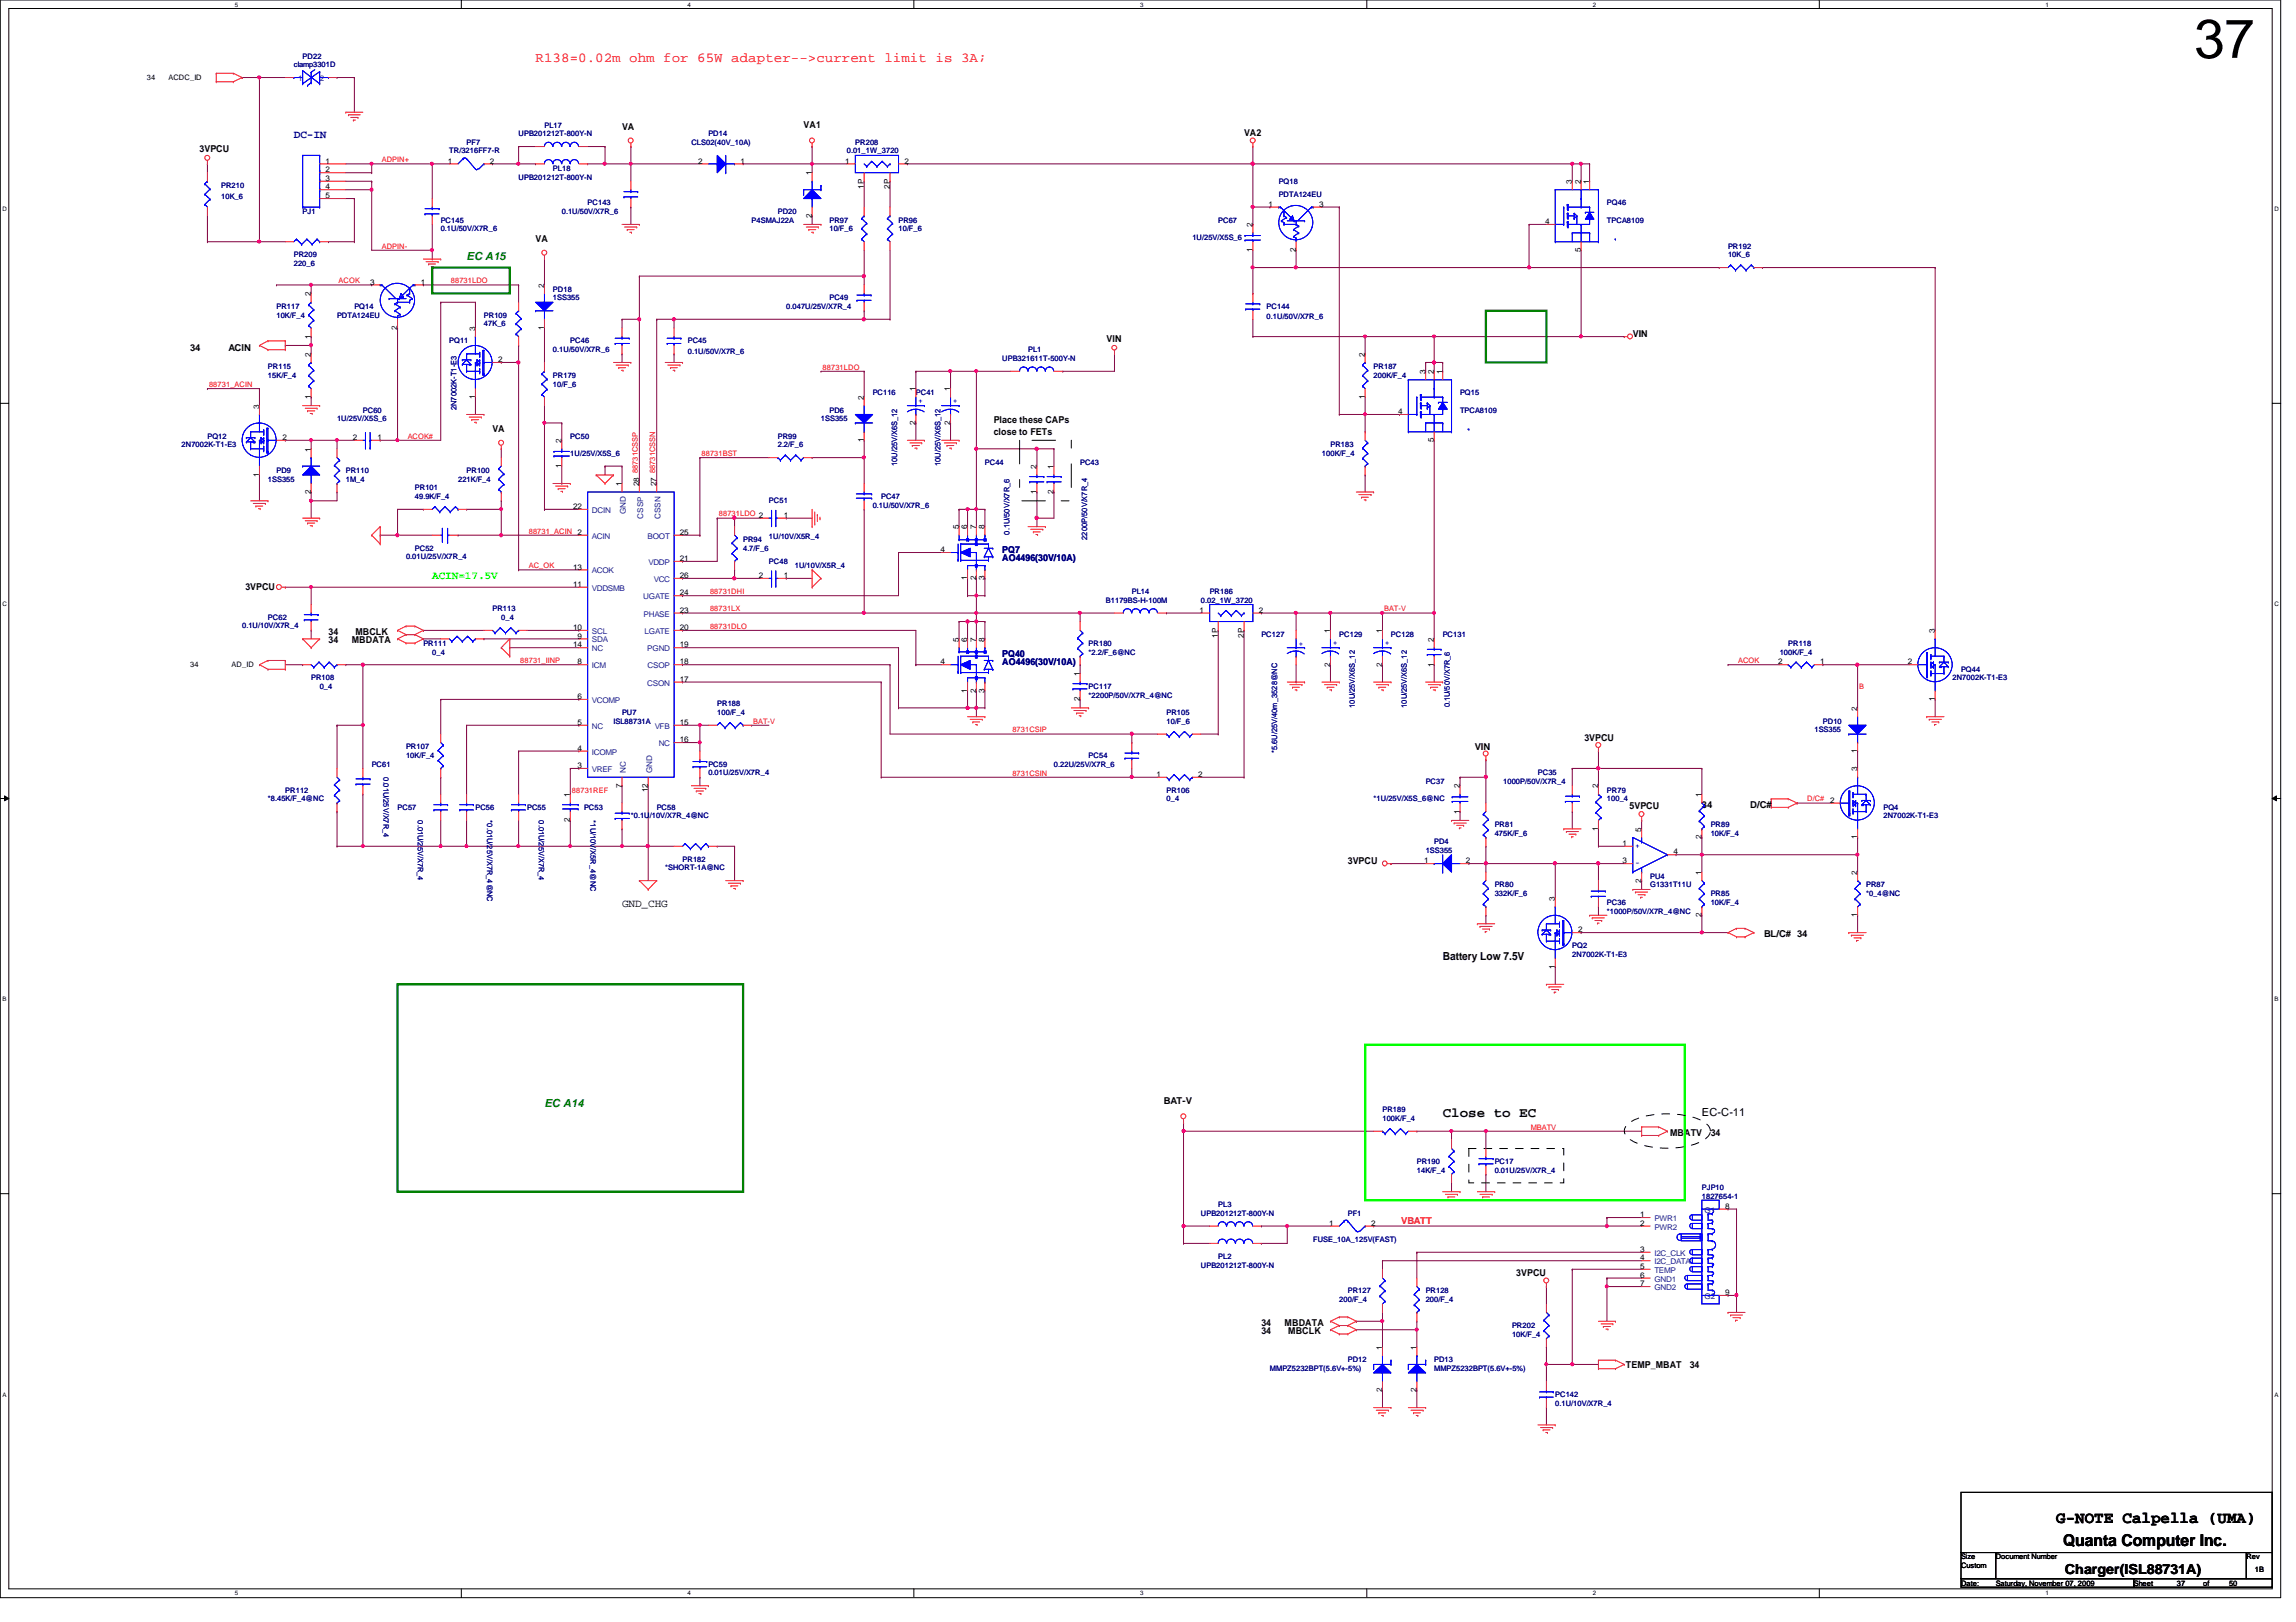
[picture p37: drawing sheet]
<svg xmlns="http://www.w3.org/2000/svg" width="297mm" height="210mm" viewBox="0 0 297 210" stroke-linecap="round" stroke-linejoin="round" font-family="sans-serif">
<defs><g id="words">
<text font-size="7.1" x="283.9" y="7.5">37</text>
<g font-size="2.1">
<text x="266" y="197.1">G-NOTE Calpella (UMA)</text>
<text x="266.9" y="200.1">Quanta Computer Inc.</text>
</g>
<text font-size="1.8" fill="#f00" x="69.3" y="8.1">R138=0.02m ohm for 65W adapter--&gt;current limit is 3A;</text>
<g font-size="1.8">
<text x="186.6" y="144.6">Close to EC</text>
<text x="267.1" y="203.7">Charger(ISL88731A)</text>
</g>
<text font-size="1.4" fill="#000080" x="38" y="17.9">DC-IN</text>
<g font-size="1.4" fill="#008000">
<text x="60.4" y="33.7">EC A15</text>
<text x="70.4" y="143.2">EC A14</text>
</g>
<text font-size="1.4" fill="#0f0" x="55.9" y="74.9">ACIN=17.5V</text>
<g font-size="1.4">
<text x="80.5" y="117.4">GND_CHG</text>
<text x="186.6" y="124.3">Battery Low 7.5V</text>
<text x="220.2" y="144.4">EC-C-11</text>
</g>
<g font-size="1.2">
<text x="80.5" y="16.8">VA</text>
<text x="104" y="16.6">VA1</text>
<text x="160.9" y="17.7">VA2</text>
<text x="25.8" y="19.7">3VPCU</text>
<text x="69.3" y="31.3">VA</text>
<text x="24.6" y="45.4">34</text>
<text x="29.5" y="45.4">ACIN</text>
<text x="143.2" y="44.3">VIN</text>
<text x="211.2" y="43.6">VIN</text>
<text x="63.7" y="55.9">VA</text>
<text x="128.6" y="54.8">Place these CAPs</text>
<text x="128.6" y="56.3">close to FETs</text>
<text x="31.7" y="76.3">3VPCU</text>
<text x="42.5" y="82.2">34</text>
<text x="42.5" y="83.3">34</text>
<text x="45.5" y="83.3">MBDATA</text>
<text x="46" y="82.2">MBCLK</text>
<text x="205" y="95.9">3VPCU</text>
<text x="190.8" y="97">VIN</text>
<text x="210.8" y="104.7">5VPCU</text>
<text x="220.2" y="104.6">34</text>
<text x="226.4" y="104.6">D/C#</text>
<text x="174.4" y="111.8">3VPCU</text>
<text x="228.2" y="121.3">BL/C# 34</text>
<text x="150.6" y="142.8">BAT-V</text>
<text x="216.1" y="147.1">MBATV</text>
<text x="221.3" y="147.1">34</text>
<text x="196.2" y="165.2">3VPCU</text>
<text x="163.2" y="172.7">34</text>
<text x="163.2" y="171.6">34</text>
<text x="166.2" y="171.6">MBDATA</text>
<text x="166.7" y="172.7">MBCLK</text>
<text x="210.4" y="177">TEMP_MBAT</text>
<text x="218.6" y="177">34</text>
</g>
<g font-size="1.2" fill="#000080">
<text x="129.7" y="71.5">PQ7</text>
<text x="129.7" y="72.6">AO4496(30V/10A)</text>
<text x="129.7" y="85">PQ40</text>
<text x="129.7" y="86.1">AO4496(30V/10A)</text>
</g>
<text font-size="1.2" fill="#f00" x="181.3" y="158.5">VBATT</text>
<g font-size="1">
<text x="19" y="10.4">34</text>
<text x="21.8" y="10.4">ACDC_ID</text>
<text x="42.1" y="21.2">1</text>
<text x="42.1" y="22.3">2</text>
<text x="42.1" y="23.4">3</text>
<text x="58" y="21.2">1</text>
<text x="63.4" y="21.2">2</text>
<text x="90.3" y="21.2">2</text>
<text x="95.8" y="21.2">1</text>
<text x="105" y="22.7" transform="rotate(-90 105 22.7)">1</text>
<text x="109.3" y="21.2">1</text>
<text x="117" y="21.2">2</text>
<text x="203.4" y="23.8" transform="rotate(-90 203.4 23.8)">3</text>
<text x="204.5" y="23.8" transform="rotate(-90 204.5 23.8)">2</text>
<text x="205.6" y="23.8" transform="rotate(-90 205.6 23.8)">1</text>
<text x="42.1" y="24.5">4</text>
<text x="42.1" y="25.7">5</text>
<text x="105" y="28.2" transform="rotate(-90 105 28.2)">2</text>
<text x="111.8" y="24.4" transform="rotate(-90 111.8 24.4)">1P</text>
<text x="115.1" y="24.4" transform="rotate(-90 115.1 24.4)">2P</text>
<text x="162" y="29.4" transform="rotate(-90 162 29.4)">2</text>
<text x="164.1" y="26.8">1</text>
<text x="170.6" y="26.8">3</text>
<text x="199.9" y="29">4</text>
<text x="162" y="32.6" transform="rotate(-90 162 32.6)">1</text>
<text x="167.6" y="32.6" transform="rotate(-90 167.6 32.6)">2</text>
<text x="204.5" y="32.6" transform="rotate(-90 204.5 32.6)">5</text>
<text x="40.2" y="38.4" transform="rotate(-90 40.2 38.4)">2</text>
<text x="47.9" y="36.8">3</text>
<text x="54.4" y="36.8">1</text>
<text x="70.4" y="37.2" transform="rotate(-90 70.4 37.2)">2</text>
<text x="40.2" y="46.1" transform="rotate(-90 40.2 46.1)">2</text>
<text x="40.2" y="43.8" transform="rotate(-90 40.2 43.8)">1</text>
<text x="51.4" y="42.7" transform="rotate(-90 51.4 42.7)">2</text>
<text x="61.5" y="42.8" transform="rotate(-90 61.5 42.8)">3</text>
<text x="64.5" y="46.9">2</text>
<text x="70.4" y="42.7" transform="rotate(-90 70.4 42.7)">1</text>
<text x="176.6" y="46.1" transform="rotate(-90 176.6 46.1)">2</text>
<text x="33.5" y="52.9" transform="rotate(-90 33.5 52.9)">3</text>
<text x="40.2" y="51.6" transform="rotate(-90 40.2 51.6)">1</text>
<text x="61.5" y="51.6" transform="rotate(-90 61.5 51.6)">1</text>
<text x="111.8" y="51.7" transform="rotate(-90 111.8 51.7)">2</text>
<text x="118.4" y="50.6" transform="rotate(-90 118.4 50.6)">1</text>
<text x="122.9" y="50.6" transform="rotate(-90 122.9 50.6)">1</text>
<text x="176.6" y="51.6" transform="rotate(-90 176.6 51.6)">1</text>
<text x="180.9" y="53.6">4</text>
<text x="184.4" y="48.4" transform="rotate(-90 184.4 48.4)">3</text>
<text x="185.5" y="48.4" transform="rotate(-90 185.5 48.4)">2</text>
<text x="186.6" y="48.4" transform="rotate(-90 186.6 48.4)">1</text>
<text x="36.5" y="56.9">2</text>
<text x="40.2" y="58.5" transform="rotate(-90 40.2 58.5)">1</text>
<text x="45.6" y="56.9">2</text>
<text x="48.8" y="56.9">1</text>
<text x="72.6" y="57.3" transform="rotate(-90 72.6 57.3)">2</text>
<text x="111.8" y="57.2" transform="rotate(-90 111.8 57.2)">1</text>
<text x="118.4" y="55" transform="rotate(-90 118.4 55)">2</text>
<text x="122.9" y="55" transform="rotate(-90 122.9 55)">2</text>
<text x="185.5" y="57.2" transform="rotate(-90 185.5 57.2)">5</text>
<text x="33.5" y="61.7" transform="rotate(-90 33.5 61.7)">1</text>
<text x="40.2" y="63.9" transform="rotate(-90 40.2 63.9)">2</text>
<text x="72.6" y="60.6" transform="rotate(-90 72.6 60.6)">1</text>
<text x="74.2" y="65.9">22</text>
<text x="80.4" y="62.9" transform="rotate(-90 80.4 62.9)">1</text>
<text x="82.7" y="62.9" transform="rotate(-90 82.7 62.9)">28</text>
<text x="84.9" y="62.9" transform="rotate(-90 84.9 62.9)">27</text>
<text x="134.1" y="63.9" transform="rotate(-90 134.1 63.9)">1</text>
<text x="134.1" y="60.7" transform="rotate(-90 134.1 60.7)">2</text>
<text x="136.3" y="63.9" transform="rotate(-90 136.3 63.9)">2</text>
<text x="136.3" y="60.7" transform="rotate(-90 136.3 60.7)">1</text>
<text x="88" y="69.2">25</text>
<text x="98.2" y="67">2</text>
<text x="101.4" y="67">1</text>
<text x="121.7" y="71.5">4</text>
<text x="124" y="68.5" transform="rotate(-90 124 68.5)">5</text>
<text x="125.1" y="68.5" transform="rotate(-90 125.1 68.5)">6</text>
<text x="126.3" y="68.5" transform="rotate(-90 126.3 68.5)">7</text>
<text x="127.4" y="68.5" transform="rotate(-90 127.4 68.5)">8</text>
<text x="74.2" y="75.9">11</text>
<text x="74.2" y="73.7">13</text>
<text x="88" y="77">24</text>
<text x="88" y="74.8">26</text>
<text x="88" y="72.6">21</text>
<text x="98.2" y="74.8">2</text>
<text x="101.4" y="74.8">1</text>
<text x="125.1" y="75.1" transform="rotate(-90 125.1 75.1)">1</text>
<text x="126.3" y="75.1" transform="rotate(-90 126.3 75.1)">2</text>
<text x="127.4" y="75.1" transform="rotate(-90 127.4 75.1)">3</text>
<text x="74.2" y="83.8">14</text>
<text x="74.2" y="81.5">10</text>
<text x="74.7" y="82.6">9</text>
<text x="88" y="79.3">23</text>
<text x="88" y="81.5">20</text>
<text x="88" y="83.8">19</text>
<text x="124" y="83.1" transform="rotate(-90 124 83.1)">5</text>
<text x="125.1" y="83.1" transform="rotate(-90 125.1 83.1)">6</text>
<text x="126.3" y="83.1" transform="rotate(-90 126.3 83.1)">7</text>
<text x="127.4" y="83.1" transform="rotate(-90 127.4 83.1)">8</text>
<text x="155.2" y="79.3">1</text>
<text x="157.6" y="82.5" transform="rotate(-90 157.6 82.5)">1P</text>
<text x="160.9" y="82.5" transform="rotate(-90 160.9 82.5)">2P</text>
<text x="162.9" y="79.3">2</text>
<text x="172.1" y="81.9" transform="rotate(-90 172.1 81.9)">1</text>
<text x="178.8" y="81.9" transform="rotate(-90 178.8 81.9)">1</text>
<text x="185.5" y="83.1" transform="rotate(-90 185.5 83.1)">2</text>
<text x="250.3" y="81.9" transform="rotate(-90 250.3 81.9)">3</text>
<text x="24.6" y="86.4">34</text>
<text x="30" y="86.4">AD_ID</text>
<text x="74.7" y="86">8</text>
<text x="88" y="86">18</text>
<text x="88" y="88.2">17</text>
<text x="121.7" y="86">4</text>
<text x="125.1" y="89.6" transform="rotate(-90 125.1 89.6)">1</text>
<text x="126.3" y="89.6" transform="rotate(-90 126.3 89.6)">2</text>
<text x="127.4" y="89.6" transform="rotate(-90 127.4 89.6)">3</text>
<text x="139.7" y="87.5" transform="rotate(-90 139.7 87.5)">1</text>
<text x="172.1" y="86.3" transform="rotate(-90 172.1 86.3)">2</text>
<text x="178.8" y="86.3" transform="rotate(-90 178.8 86.3)">2</text>
<text x="185.5" y="86.3" transform="rotate(-90 185.5 86.3)">1</text>
<text x="230" y="86">2</text>
<text x="235.5" y="86">1</text>
<text x="246.8" y="86">2</text>
<text x="74.7" y="93.8">5</text>
<text x="74.7" y="90.5">6</text>
<text x="88" y="93.8">15</text>
<text x="139.7" y="90.8" transform="rotate(-90 139.7 90.8)">2</text>
<text x="240.3" y="92" transform="rotate(-90 240.3 92)">2</text>
<text x="250.3" y="90.8" transform="rotate(-90 250.3 90.8)">1</text>
<text x="74.7" y="99.4">3</text>
<text x="74.7" y="97.2">4</text>
<text x="80.4" y="101.9" transform="rotate(-90 80.4 101.9)">7</text>
<text x="88" y="96.1">16</text>
<text x="149.6" y="100.5">1</text>
<text x="155" y="100.5">2</text>
<text x="240.3" y="99.8" transform="rotate(-90 240.3 99.8)">3</text>
<text x="240.3" y="97.5" transform="rotate(-90 240.3 97.5)">1</text>
<text x="73.7" y="106.4" transform="rotate(-90 73.7 106.4)">2</text>
<text x="73.7" y="103.2" transform="rotate(-90 73.7 103.2)">1</text>
<text x="83.8" y="102.5" transform="rotate(-90 83.8 102.5)">12</text>
<text x="188.8" y="105.3" transform="rotate(-90 188.8 105.3)">1</text>
<text x="188.8" y="102" transform="rotate(-90 188.8 102)">2</text>
<text x="206.8" y="107.5" transform="rotate(-90 206.8 107.5)">1</text>
<text x="206.8" y="102" transform="rotate(-90 206.8 102)">2</text>
<text x="212.3" y="107.6" transform="rotate(-90 212.3 107.6)">5</text>
<text x="220.1" y="103.2" transform="rotate(-90 220.1 103.2)">1</text>
<text x="236.8" y="103.9">2</text>
<text x="184.2" y="111.7">1</text>
<text x="189.7" y="111.7">2</text>
<text x="209.9" y="109.5">1</text>
<text x="209.9" y="111.7">3</text>
<text x="216.5" y="110.6">4</text>
<text x="220.1" y="113.2" transform="rotate(-90 220.1 113.2)">1</text>
<text x="220.1" y="108.6" transform="rotate(-90 220.1 108.6)">2</text>
<text x="240.3" y="113.2" transform="rotate(-90 240.3 113.2)">2</text>
<text x="240.3" y="108.6" transform="rotate(-90 240.3 108.6)">1</text>
<text x="201.2" y="116.6" transform="rotate(-90 201.2 116.6)">3</text>
<text x="212.3" y="114.2" transform="rotate(-90 212.3 114.2)">2</text>
<text x="220.1" y="118.7" transform="rotate(-90 220.1 118.7)">2</text>
<text x="240.3" y="118.7" transform="rotate(-90 240.3 118.7)">1</text>
<text x="201.2" y="125.4" transform="rotate(-90 201.2 125.4)">1</text>
<text x="204.2" y="120.6">2</text>
<text x="172" y="158.6">1</text>
<text x="177.4" y="158.6">2</text>
<text x="212.2" y="157.5">1</text>
<text x="212.2" y="158.6">2</text>
<text x="223.2" y="156.4">8</text>
<text x="212.2" y="166.5">7</text>
<text x="212.2" y="162">3</text>
<text x="212.2" y="164.2">5</text>
<text x="212.2" y="165.4">6</text>
<text x="212.2" y="163.1">4</text>
<text x="223.2" y="167.6">9</text>
<text x="178.8" y="174.7" transform="rotate(-90 178.8 174.7)">1</text>
<text x="183.3" y="174.7" transform="rotate(-90 183.3 174.7)">1</text>
<text x="178.8" y="180.2" transform="rotate(-90 178.8 180.2)">2</text>
<text x="183.3" y="180.2" transform="rotate(-90 183.3 180.2)">2</text>
<text x="253.7" y="201.8">Size</text>
<text x="253.7" y="202.9">Custom</text>
<text x="258.2" y="201.8">Document Number</text>
<text x="290.6" y="201.8">Rev</text>
<text x="291.7" y="203.5">1B</text>
<text x="253.7" y="205.2">Date:</text>
<text x="258.2" y="205.2">Saturday, November 07, 2009</text>
<text x="276.1" y="205.2">Sheet</text>
<text x="281.6" y="205.2">37</text>
<text x="285" y="205.2">of</text>
<text x="288.4" y="205.2">50</text>
</g>
<g font-size="1" fill="#000080">
<text x="38" y="8.7">clamp3301D</text>
<text x="39.2" y="7.6">PD22</text>
<text x="67.1" y="17.7">UPB201212T-800Y-N</text>
<text x="70.4" y="16.5">PL17</text>
<text x="91.6" y="17.7">PD14</text>
<text x="58.1" y="19.9">TR/3216FF7-R</text>
<text x="60.4" y="18.8">PF7</text>
<text x="67.1" y="23.2">UPB201212T-800Y-N</text>
<text x="71.5" y="22.1">PL18</text>
<text x="89.4" y="18.8">CLS02(40V_10A)</text>
<text x="109.6" y="19.9">0.01_1W_3720</text>
<text x="110.7" y="18.8">PR208</text>
<text x="165.4" y="23.9">PQ18</text>
<text x="28.6" y="24.3">PR210</text>
<text x="28.6" y="25.7">10K_6</text>
<text x="39.2" y="27.7">PJ1</text>
<text x="57" y="28.8">PC145</text>
<text x="57" y="29.9">0.1U/50V/X7R_6</text>
<text x="72.7" y="27.7">0.1U/50V/X7R_6</text>
<text x="76" y="26.6">PC143</text>
<text x="97.2" y="28.8">P4SMAJ22A</text>
<text x="100.6" y="27.7">PD20</text>
<text x="107.3" y="28.8">PR97</text>
<text x="107.3" y="29.9">10/F_6</text>
<text x="116.2" y="28.8">PR96</text>
<text x="116.2" y="29.9">10/F_6</text>
<text x="157.6" y="28.8">PC67</text>
<text x="165.4" y="25.4">PDTA124EU</text>
<text x="207.9" y="26.6">PQ46</text>
<text x="207.9" y="28.8">TPCA8109</text>
<text x="38" y="33.3">PR209</text>
<text x="38" y="34.4">220_6</text>
<text x="154.3" y="31">1U/25V/X5S_6</text>
<text x="223.6" y="32.2">PR192</text>
<text x="223.6" y="33.3">10K_6</text>
<text x="35.8" y="40">PR117</text>
<text x="35.8" y="41.1">10K/F_4</text>
<text x="43.6" y="41.1">PDTA124EU</text>
<text x="45.8" y="40">PQ14</text>
<text x="62.6" y="41.1">PR109</text>
<text x="71.5" y="37.8">PD18</text>
<text x="71.5" y="38.9">1SS355</text>
<text x="101.7" y="40">0.047U/25V/X7R_4</text>
<text x="107.3" y="38.9">PC49</text>
<text x="163.9" y="40">PC144</text>
<text x="163.9" y="41.3">0.1U/50V/X7R_6</text>
<text x="34.7" y="47.8">PR115</text>
<text x="58.1" y="44.4">PQ11</text>
<text x="62.6" y="42.2">47K_6</text>
<text x="71.5" y="45.6">0.1U/50V/X7R_6</text>
<text x="73.8" y="44.4">PC46</text>
<text x="89" y="44.4">PC45</text>
<text x="89" y="45.8">0.1U/50V/X7R_6</text>
<text x="129.7" y="46.7">UPB321611T-500Y-N</text>
<text x="133" y="45.6">PL1</text>
<text x="177.7" y="47.8">PR187</text>
<text x="34.7" y="48.9">15K/F_4</text>
<text x="46.9" y="53.4">PC60</text>
<text x="59.1" y="53.1" transform="rotate(-90 59.1 53.1)">2N7002K-T1-E3</text>
<text x="71.5" y="48.9">PR179</text>
<text x="71.5" y="50">10/F_6</text>
<text x="107.3" y="53.4">PD6</text>
<text x="112.9" y="51.2">PC116</text>
<text x="118.5" y="51.2">PC41</text>
<text x="177.7" y="48.9">200K/F_4</text>
<text x="188.9" y="51.2">PQ15</text>
<text x="188.9" y="53.4">TPCA8109</text>
<text x="23.5" y="57.9">2N7002K-T1-E3</text>
<text x="26.8" y="56.8">PQ12</text>
<text x="43.6" y="54.5">1U/25V/X5S_6</text>
<text x="73.8" y="56.8">PC50</text>
<text x="73.8" y="59">1U/25V/X5S_6</text>
<text x="100.6" y="56.8">PR99</text>
<text x="100.6" y="57.9">2.2/F_6</text>
<text x="106.2" y="54.5">1SS355</text>
<text x="171" y="59">100K/F_4</text>
<text x="172.1" y="57.9">PR183</text>
<text x="34.7" y="62.4">1SS355</text>
<text x="35.8" y="61.2">PD9</text>
<text x="44.7" y="61.2">PR110</text>
<text x="44.7" y="62.4">1M_4</text>
<text x="53.7" y="63.5">PR101</text>
<text x="53.7" y="64.6">49.9K/F_4</text>
<text x="59.3" y="62.4">221K/F_4</text>
<text x="60.4" y="61.2">PR100</text>
<text x="99.5" y="65.2">PC51</text>
<text x="112.9" y="65.7">0.1U/50V/X7R_6</text>
<text x="114" y="64.6">PC47</text>
<text x="116.1" y="60.3" transform="rotate(-90 116.1 60.3)">10U/25V/X6S_12</text>
<text x="121.7" y="60.3" transform="rotate(-90 121.7 60.3)">10U/25V/X6S_12</text>
<text x="127.4" y="60.1">PC44</text>
<text x="139.7" y="60.1">PC43</text>
<text x="53.7" y="71.3">PC52</text>
<text x="96.1" y="70.1">PR94</text>
<text x="96.1" y="71.3">4.7/F_6</text>
<text x="99.5" y="69.7">1U/10V/X5R_4</text>
<text x="130.6" y="69.2" transform="rotate(-90 130.6 69.2)">0.1U/50V/X7R_6</text>
<text x="140.7" y="69.8" transform="rotate(-90 140.7 69.8)">2200P/50V/X7R_4</text>
<text x="52.5" y="72.4">0.01U/25V/X7R_4</text>
<text x="99.5" y="72.9">PC48</text>
<text x="102.8" y="73.5">1U/10V/X5R_4</text>
<text x="143.1" y="78">B1179BS-H-100M</text>
<text x="146.4" y="76.9">PL14</text>
<text x="155.4" y="78">0.02_1W_3720</text>
<text x="156.5" y="76.9">PR186</text>
<text x="31.3" y="81.3">0.1U/10V/X7R_4</text>
<text x="34.7" y="80.2">PC62</text>
<text x="54.8" y="83.6">PR111</text>
<text x="63.7" y="79.1">PR113</text>
<text x="64.9" y="80.2">0_4</text>
<text x="140.8" y="83.6">PR180</text>
<text x="163.2" y="82.5">PC127</text>
<text x="173.3" y="82.5">PC129</text>
<text x="180" y="82.5">PC128</text>
<text x="186.6" y="82.5">PC131</text>
<text x="231.3" y="83.6">PR118</text>
<text x="40.3" y="88.1">PR108</text>
<text x="41.4" y="89.2">0_4</text>
<text x="55.9" y="84.7">0_4</text>
<text x="140.8" y="84.7">*2.2/F_6@NC</text>
<text x="140.8" y="89.2">PC117</text>
<text x="230.2" y="84.7">100K/F_4</text>
<text x="252.6" y="88.1">2N7002K-T1-E3</text>
<text x="253.7" y="86.9">PQ44</text>
<text x="79.4" y="93.6">ISL88731A</text>
<text x="80.5" y="92.5">PU7</text>
<text x="92.8" y="91.4">PR188</text>
<text x="92.8" y="92.5">100/F_4</text>
<text x="140.8" y="90.3">*2200P/50V/X7R_4@NC</text>
<text x="150.9" y="92.5">PR105</text>
<text x="150.9" y="93.6">10/F_6</text>
<text x="175.3" y="91.6" transform="rotate(-90 175.3 91.6)">10U/25V/X6S_12</text>
<text x="182" y="91.6" transform="rotate(-90 182 91.6)">10U/25V/X6S_12</text>
<text x="187.6" y="91.5" transform="rotate(-90 187.6 91.5)">0.1U/50V/X7R_6</text>
<text x="234.7" y="94.7">1SS355</text>
<text x="235.8" y="93.6">PD10</text>
<text x="48.1" y="99.2">PC61</text>
<text x="49.6" y="100.6" transform="rotate(90 49.6 100.6)">0.01U/25V/X7R_4</text>
<text x="52.5" y="97">PR107</text>
<text x="52.5" y="98.1">10K/F_4</text>
<text x="91.6" y="99.2">PC59</text>
<text x="91.6" y="100.3">0.01U/25V/X7R_4</text>
<text x="136.4" y="99.2">0.22U/25V/X7R_6</text>
<text x="140.8" y="98.1">PC54</text>
<text x="165.2" y="97.5" transform="rotate(-90 165.2 97.5)">*5.6U/25V/40m_3528@NC</text>
<text x="184.4" y="101.5">PC37</text>
<text x="194.5" y="101.5">1000P/50V/X7R_4</text>
<text x="199" y="100.3">PC35</text>
<text x="34.7" y="103.7">*8.45K/F_4@NC</text>
<text x="36.9" y="102.6">PR112</text>
<text x="51.4" y="104.8">PC57</text>
<text x="54.1" y="106.2" transform="rotate(90 54.1 106.2)">0.01U/25V/X7R_4</text>
<text x="61.5" y="104.8">PC56</text>
<text x="63" y="106.2" transform="rotate(90 63 106.2)">*0.01U/25V/X7R_4@NC</text>
<text x="68.2" y="104.8">PC55</text>
<text x="69.7" y="106.2" transform="rotate(90 69.7 106.2)">0.01U/25V/X7R_4</text>
<text x="75.6" y="104.8">PC53</text>
<text x="76.4" y="106.2" transform="rotate(90 76.4 106.2)">*1U/10V/X5R_4@NC</text>
<text x="81.6" y="105.9">*0.1U/10V/X7R_4@NC</text>
<text x="85" y="104.8">PC58</text>
<text x="150.9" y="102.6">PR106</text>
<text x="150.9" y="103.7">0_4</text>
<text x="177.7" y="103.7">*1U/25V/X5S_6@NC</text>
<text x="193.4" y="107.1">PR81</text>
<text x="207.9" y="102.6">PR79</text>
<text x="207.9" y="103.7">100_4</text>
<text x="221.3" y="107.1">PR89</text>
<text x="243.7" y="104.8">PQ4</text>
<text x="243.7" y="105.9">2N7002K-T1-E3</text>
<text x="86.1" y="112.6">*SHORT-1A@NC</text>
<text x="88.3" y="111.5">PR182</text>
<text x="184.4" y="110.4">1SS355</text>
<text x="185.5" y="109.3">PD4</text>
<text x="193.4" y="108.2">475K/F_6</text>
<text x="213.5" y="113.7">PU4</text>
<text x="221.3" y="108.2">10K/F_4</text>
<text x="193.4" y="114.9">PR80</text>
<text x="193.4" y="116">332K/F_6</text>
<text x="207.9" y="117.1">PC36</text>
<text x="207.9" y="118.2">*1000P/50V/X7R_4@NC</text>
<text x="213.5" y="114.9">G1331T11U</text>
<text x="221.3" y="116">PR85</text>
<text x="221.3" y="117.1">10K/F_4</text>
<text x="241.4" y="114.9">PR87</text>
<text x="241.4" y="116">*0_4@NC</text>
<text x="203.4" y="122.7">PQ2</text>
<text x="203.4" y="123.8">2N7002K-T1-E3</text>
<text x="178.9" y="143.9">PR189</text>
<text x="178.9" y="145">100K/F_4</text>
<text x="183.3" y="150.6">PR190</text>
<text x="183.3" y="151.8">14K/F_4</text>
<text x="193.4" y="150.6">PC17</text>
<text x="193.4" y="151.8">0.01U/25V/X7R_4</text>
<text x="220.2" y="154">PJP10</text>
<text x="220.2" y="155.1">1827654-1</text>
<text x="155.4" y="157.4">UPB201212T-800Y-N</text>
<text x="157.6" y="156.2">PL3</text>
<text x="169.9" y="160.7">FUSE_10A_125V(FAST)</text>
<text x="174.4" y="157.4">PF1</text>
<text x="155.4" y="164">UPB201212T-800Y-N</text>
<text x="157.6" y="162.9">PL2</text>
<text x="174.4" y="167.4">PR127</text>
<text x="184.4" y="167.4">PR128</text>
<text x="173.3" y="168.5">200/F_4</text>
<text x="184.4" y="168.5">200/F_4</text>
<text x="195.6" y="171.9">PR202</text>
<text x="195.6" y="173">10K/F_4</text>
<text x="164.3" y="177.5">MMPZ5232BPT(5.6V+-5%)</text>
<text x="174.4" y="176.3">PD12</text>
<text x="185.5" y="176.3">PD13</text>
<text x="185.5" y="177.5">MMPZ5232BPT(5.6V+-5%)</text>
<text x="201.2" y="180.8">PC142</text>
<text x="201.2" y="181.9">0.1U/10V/X7R_4</text>
</g>
<g font-size="1" fill="#004080">
<text x="38.6" y="10.5">1</text>
<text x="41.4" y="10.5">2</text>
<text x="76.6" y="69.7">ACIN</text>
<text x="76.6" y="66.4">DCIN</text>
<text x="81" y="66.5" transform="rotate(-90 81 66.5)">GND</text>
<text x="83.2" y="67.1" transform="rotate(-90 83.2 67.1)">CSSP</text>
<text x="83.8" y="69.7">BOOT</text>
<text x="85.5" y="67.2" transform="rotate(-90 85.5 67.2)">CSSN</text>
<text x="76.6" y="76.5">VDDSMB</text>
<text x="76.6" y="74.2">ACOK</text>
<text x="83.2" y="77.6">UGATE</text>
<text x="83.9" y="73.1">VDDP</text>
<text x="84.6" y="75.3">VCC</text>
<text x="76.6" y="83.1">SDA</text>
<text x="76.6" y="82">SCL</text>
<text x="83.3" y="79.8">PHASE</text>
<text x="83.4" y="82">LGATE</text>
<text x="76.6" y="86.5">ICM</text>
<text x="76.6" y="84.3">NC</text>
<text x="83.7" y="84.3">PGND</text>
<text x="83.7" y="88.7">CSON</text>
<text x="83.8" y="86.5">CSOP</text>
<text x="76.6" y="94.3">NC</text>
<text x="76.6" y="91">VCOMP</text>
<text x="84.7" y="94.3">VFB</text>
<text x="76.6" y="99.9">VREF</text>
<text x="76.6" y="97.7">ICOMP</text>
<text x="81" y="100" transform="rotate(-90 81 100)">NC</text>
<text x="84.4" y="100" transform="rotate(-90 84.4 100)">GND</text>
<text x="85.2" y="96.6">NC</text>
<text x="214" y="158">PWR1</text>
<text x="214" y="159.1">PWR2</text>
<text x="220.5" y="156.9">G1</text>
<text x="214" y="167">GND2</text>
<text x="214" y="162.5">I2C_CLK</text>
<text x="214" y="164.7">TEMP</text>
<text x="214" y="165.9">GND1</text>
<text x="214" y="163.6">I2C_DATA</text>
<text x="220.5" y="168.1">G2</text>
</g>
<g font-size="1" fill="#f00">
<text x="49.4" y="21">ADPIN+</text>
<text x="49.4" y="32.2">ADPIN-</text>
<text x="43.8" y="36.7">ACOK</text>
<text x="58.3" y="36.7">88731LDO</text>
<text x="106.4" y="47.8">88731LDO</text>
<text x="27" y="50.1">88731_ACIN</text>
<text x="52.7" y="56.8">ACOK#</text>
<text x="90.8" y="59">88731BST</text>
<text x="82.5" y="61.3" transform="rotate(-90 82.5 61.3)">88731CSSP</text>
<text x="84.7" y="61.3" transform="rotate(-90 84.7 61.3)">88731CSSN</text>
<text x="68.4" y="69">88731_ACIN 2</text>
<text x="93" y="66.7">88731LDO</text>
<text x="68.4" y="73.5">AC_OK</text>
<text x="91.9" y="76.9">88731DHI</text>
<text x="91.9" y="81.4">88731DLO</text>
<text x="91.9" y="79.1">88731LX</text>
<text x="179.1" y="79.1">BAT-V</text>
<text x="67.3" y="85.8">88731_IINP</text>
<text x="224.9" y="85.8">ACOK</text>
<text x="240.5" y="89.2">B</text>
<text x="97.4" y="93.6">BAT-V</text>
<text x="131" y="94.8">8731CSIP</text>
<text x="131" y="100.4">8731CSIN</text>
<text x="74" y="102.6">88731REF</text>
<text x="233.8" y="103.7">D/C#</text>
<text x="198" y="146.2">MBATV</text>
</g>
<g font-size="1" fill="#00f">
<text x="118.8" y="52.2">+</text>
<text x="123.3" y="52.2">+</text>
<text x="168" y="83.6">+</text>
<text x="172.5" y="83.5">+</text>
<text x="179.2" y="83.5">+</text>
<text x="211.6" y="109.8">+</text>
<text x="211.6" y="112">-</text>
</g>
<g font-size=".8">
<text x="30.4" y=".8">5</text>
<text x="88.9" y=".8">4</text>
<text x="147.5" y=".8">3</text>
<text x="206.1" y=".8">2</text>
<text x="264.6" y=".8">1</text>
<text x=".3" y="27.3">D</text>
<text x="294.3" y="27.3">D</text>
<text x=".3" y="78.4">C</text>
<text x="294.3" y="78.4">C</text>
<text x=".3" y="129.6">B</text>
<text x="294.3" y="129.6">B</text>
<text x=".3" y="180.7">A</text>
<text x="294.3" y="180.7">A</text>
<text x="30.4" y="206.5">5</text>
<text x="88.9" y="206.5">4</text>
<text x="147.5" y="206.5">3</text>
<text x="206.1" y="206.5">2</text>
<text x="264.6" y="206.5">1</text>
</g>
</g></defs>
<path d="M0 0h295.1v206.8h-295.1zM1.1 1.1h292.9v204.5h-292.9z" fill="none" stroke="#000" stroke-width=".13"/>
<g fill="#fff">
<path d="M30.4 .1h.4v.9h-.4z"/>
<path d="M30.4 205.7h.4v.9h-.4z"/>
</g>
<path d="M59.7 0v1.1M59.7 205.6v1.1" fill="none" stroke="#000" stroke-width=".13"/>
<g fill="#fff">
<path d="M88.9 .1h.5v.9h-.5z"/>
<path d="M88.9 205.7h.5v.9h-.5z"/>
</g>
<path d="M118.2 0v1.1M118.2 205.6v1.1" fill="none" stroke="#000" stroke-width=".13"/>
<g fill="#fff">
<path d="M147.5 .1h.4v.9h-.4z"/>
<path d="M147.5 205.7h.4v.9h-.4z"/>
</g>
<path d="M176.8 0v1.1M176.8 205.6v1.1" fill="none" stroke="#000" stroke-width=".13"/>
<g fill="#fff">
<path d="M206.1 .1h.4v.9h-.4z"/>
<path d="M206.1 205.7h.4v.9h-.4z"/>
</g>
<path d="M235.4 0v1.1M235.4 205.6v1.1" fill="none" stroke="#000" stroke-width=".13"/>
<g fill="#fff">
<path d="M264.6 .1h.4v.9h-.4z"/>
<path d="M264.6 205.7h.4v.9h-.4z"/>
<path d="M.3 26.6h.6v.9h-.6z"/>
<path d="M294.3 26.6h.5v.9h-.5z"/>
<path d="M.3 77.7h.6v.9h-.6z"/>
<path d="M294.3 77.7h.5v.9h-.5z"/>
</g>
<path d="M0 52.2h1.1M294 52.2h1.1" fill="none" stroke="#000" stroke-width=".13"/>
<g fill="#fff">
<path d="M.3 128.9h.5v.9h-.5z"/>
<path d="M294.3 128.9h.5v.9h-.5z"/>
</g>
<path d="M0 103.3h1.1M.6 103l.5 .3-.5 .3zM294 103.3l.5-.3v.6zM294 103.3h1.1" fill="none" stroke="#000" stroke-width=".13"/>
<path d="M.6 103l.5 .3-.5 .3zM294 103.3l.5-.3v.6z" fill="#000"/>
<g fill="#fff">
<path d="M.3 180h.5v.9h-.5z"/>
<path d="M294.3 180h.4v.9h-.4z"/>
</g>
<path d="M0 154.5h1.1M294 154.5h1.1" fill="none" stroke="#000" stroke-width=".13"/>
<path d="M155.4 95h2.2M157.6 95h.1M146.4 100.6h.1M146.4 100.6h3.4" fill="none" stroke="#800040" stroke-width=".13"/>
<path d="M146.3 100.4h.2v.3l-.1 .1-.1-.1z" fill-rule="evenodd" fill="#f0f"/>
<path d="M146.3 100.4h.2v.3l-.1 .1-.1-.1z" fill="none" stroke="#f0f" stroke-width=".13"/>
<g fill="none" stroke="#800040" stroke-width=".13">
<path d="M70.4 46.9h.1M70.4 42.5v4.4M80.5 45.8h.1M80.5 45.8v1.1M185.5 57h.1M185.5 57v22.3M115.1 95h34.7M146.4 95h.1M146.4 99.4v1.2M157.6 81.6h.1M157.6 81.6v13.4M114 100.6h.1"/>
<path d="M114 100.6h32.4M146.4 100.6h.1M201.2 111.8h.1M201.2 111.8h5.6M206.8 117.3h.1M206.8 117.3v1.1"/>
</g>
<path d="M146.3 94.8h.2v.3l-.1 .1-.1-.1z" fill-rule="evenodd" fill="#f0f"/>
<path d="M146.3 94.8h.2v.3l-.1 .1-.1-.1z" fill="none" stroke="#f0f" stroke-width=".13"/>
<path d="M33.6 10h.1M33.6 10h3.3M33.6 10v21.3M64.9 64.8h.1M64.9 64.8v1.1M146.4 96.1h.1M146.4 95v1.1" fill="none" stroke="#800040" stroke-width=".13"/>
<path d="M33.4 31.1h.3v.1v.2l-.2 .1-.1-.1z" fill-rule="evenodd" fill="#f0f"/>
<path d="M33.4 31.1h.3v.1v.2l-.2 .1-.1-.1z" fill="none" stroke="#f0f" stroke-width=".13"/>
<path d="M33.4 9.9h.3v.1v.1l-.2 .1-.1-.1z" fill-rule="evenodd" fill="#f0f"/>
<path d="M33.4 9.9h.3v.1v.1l-.2 .1-.1-.1z" fill="none" stroke="#f0f" stroke-width=".13"/>
<path d="M31.3 10h.1M31.3 10h2.3M111.8 35.7h.1M111.8 35.7v1.2M70.4 54.7h.1M70.4 52.5v2.2M163.2 79.3h.1M163.2 79.3h4.5M167.7 79.3h.1M167.7 79.3v2.3M73.8 109.5h.1M73.8 109.5h6.7" fill="none" stroke="#800040" stroke-width=".13"/>
<path d="M70.3 54.6h.3v.2l-.2 .1-.1-.1z" fill-rule="evenodd" fill="#f0f"/>
<path d="M70.3 54.6h.3v.2l-.2 .1-.1-.1z" fill="none" stroke="#f0f" stroke-width=".13"/>
<path d="M167.7 88.3h.1M167.7 86v2.3M206.8 111.8h.1M206.8 111.8v2.2" fill="none" stroke="#800040" stroke-width=".13"/>
<path d="M206.6 111.6h.3l.1 .1-.1 .2h-.1h-.2z" fill-rule="evenodd" fill="#f0f"/>
<path d="M206.6 111.6h.3l.1 .1-.1 .2h-.1h-.2z" fill="none" stroke="#f0f" stroke-width=".13"/>
<g fill="none" stroke="#800040" stroke-width=".13">
<path d="M44.7 25.7h1.1M45.8 25.7h.1M82.7 35.7h.1M82.7 35.7v5.6M80.5 41.3h.1M80.5 41.3v1.2M80.5 41.3h2.2M82.7 41.3h.1M85 41.3h.1M87.2 41.3h.1M87.2 41.3v1.2M111.8 40.2h.1"/>
<path d="M111.8 40.2v1.1h-26.8M206.8 111.8h.1M206.8 111.8h3.3"/>
</g>
<path d="M87 41.2h.3v.3h-.1h-.2z" fill-rule="evenodd" fill="#f0f"/>
<path d="M87 41.2h.3v.3h-.1h-.2z" fill="none" stroke="#f0f" stroke-width=".13"/>
<g fill="none" stroke="#800040" stroke-width=".13">
<path d="M76 19h2.3M78.3 19h.1M78.3 19v2.2M42.5 31.3h.1M42.5 31.3h3.3M45.8 31.3h.1M45.8 25.7v5.6M76 21.2h.1M76 21.2h2.3M78.3 21.2h.1M111.8 23.5h.1M111.8 35.7h.1"/>
<path d="M111.8 23.5v3.3M111.8 32.4v3.3M72.7 62.6h.1M72.7 60.3v2.3M124.1 65.9h.1M124.1 65.9v2.3M124.1 65.9h1.1M125.2 80.4h1.1M126.3 80.4h.1M207.9 165.4h.1M207.9 165.4v1.1"/>
</g>
<path d="M126.2 80.3h.2v.3h-.1h-.1z" fill-rule="evenodd" fill="#f0f"/>
<path d="M126.2 80.3h.2v.3h-.1h-.1z" fill="none" stroke="#f0f" stroke-width=".13"/>
<path d="M67.1 19h.1M67.1 19h2.2M67.1 19v2.2M63.7 21.2h.1M63.7 21.2h3.4M67.1 21.2h.1" fill="none" stroke="#800040" stroke-width=".13"/>
<path d="M66.9 21.1h.3l.1 .1-.1 .1-.1 .1-.2-.1z" fill-rule="evenodd" fill="#f0f"/>
<path d="M66.9 21.1h.3l.1 .1-.1 .1-.1 .1-.2-.1z" fill="none" stroke="#f0f" stroke-width=".13"/>
<path d="M67.1 21.2h2.2M69.3 21.2h.1M70.4 36.9h.1M70.4 33.5v3.4M126.3 65.9h.1M126.3 65.9h1.1M126.3 82.7h.1M126.3 80.4v2.3M139.7 86h.1M139.7 90.5h.1M139.7 86v1.2M139.7 90.5v1.1" fill="none" stroke="#800040" stroke-width=".13"/>
<path d="M126.2 65.8h.2v.2l-.1 .1-.1-.1z" fill-rule="evenodd" fill="#f0f"/>
<path d="M126.2 65.8h.2v.2l-.1 .1-.1-.1z" fill="none" stroke="#f0f" stroke-width=".13"/>
<path d="M185.5 79.3h.1M185.5 79.3v3.4" fill="none" stroke="#800040" stroke-width=".13"/>
<path d="M185.4 79.2h.3v.2l-.2 .1-.1-.1z" fill-rule="evenodd" fill="#f0f"/>
<path d="M185.4 79.2h.3v.2l-.2 .1-.1-.1z" fill="none" stroke="#f0f" stroke-width=".13"/>
<g fill="none" stroke="#800040" stroke-width=".13">
<path d="M192.2 98.3h.1M192.2 98.3v2.3h-3.3M206.8 99.4h.1M206.8 99.4v2.3M206.8 99.4h13.4M180 111.8h.1M180 111.8h4.4M188.9 105h.1M188.9 100.6h.1M188.9 100.6v1.1M188.9 105v1.2M190 111.8h.1"/>
<path d="M190 111.8h2.2M240.3 110.6h.1M240.3 110.6v2.3"/>
</g>
<path d="M206.6 99.3h.3l.1 .1-.1 .1-.1 .1-.2-.1z" fill-rule="evenodd" fill="#f0f"/>
<path d="M206.6 99.3h.3l.1 .1-.1 .1-.1 .1-.2-.1z" fill="none" stroke="#f0f" stroke-width=".13"/>
<path d="M206.8 97.2h.1M206.8 97.2v2.2M192.2 111.8h.1M192.2 111.8h9M203.4 105h.1M203.4 105v2.3M206.8 107.3h.1M206.8 107.3v2.2" fill="none" stroke="#800040" stroke-width=".13"/>
<path d="M201 111.6h.3l.1 .1-.1 .2h-.1h-.2z" fill-rule="evenodd" fill="#f0f"/>
<path d="M201 111.6h.3l.1 .1-.1 .2h-.1h-.2z" fill="none" stroke="#f0f" stroke-width=".13"/>
<path d="M192.1 111.6h.3v.1v.2h-.2h-.1z" fill-rule="evenodd" fill="#f0f"/>
<path d="M192.1 111.6h.3v.1v.2h-.2h-.1z" fill="none" stroke="#f0f" stroke-width=".13"/>
<path d="M220.2 110.6h.1M220.2 110.6v2.3M220.2 110.6h20.1" fill="none" stroke="#800040" stroke-width=".13"/>
<path d="M240.1 110.5h.3l.1 .1-.1 .1-.1 .1-.2-.1z" fill-rule="evenodd" fill="#f0f"/>
<path d="M240.1 110.5h.3l.1 .1-.1 .1-.1 .1-.2-.1z" fill="none" stroke="#f0f" stroke-width=".13"/>
<path d="M220 110.5h.3l.1 .1-.1 .1-.1 .1-.2-.1z" fill-rule="evenodd" fill="#f0f"/>
<path d="M220 110.5h.3l.1 .1-.1 .1-.1 .1-.2-.1z" fill="none" stroke="#f0f" stroke-width=".13"/>
<path d="M192.2 109.5h.1M192.2 100.6h.1M192.2 100.6v3.3M192.2 109.5v2.3M220.2 120.7h.1M220.2 120.7h3.4" fill="none" stroke="#800040" stroke-width=".13"/>
<path d="M192.1 100.4h.3v.1v.2l-.2 .1-.1-.1z" fill-rule="evenodd" fill="#f0f"/>
<path d="M192.1 100.4h.3v.1v.2l-.2 .1-.1-.1z" fill="none" stroke="#f0f" stroke-width=".13"/>
<g fill="none" stroke="#800040" stroke-width=".13">
<path d="M127.4 65.9h.1M127.4 65.9v2.3M203.4 99.4h.1M203.4 99.4v2.3M203.4 99.4h3.4M220.2 99.4h.1M220.2 99.4v3.4M192.2 118.4h.1M192.2 118.4v1.1M201.2 111.8h.1M201.2 111.8v4.4M206.8 109.5h.1"/>
<path d="M206.8 109.5h3.3M212.4 106.2h.1M212.4 114h.1M212.4 106.2v1.1M212.4 114v1.1M201.2 125.1h.1M201.2 125.1v2.3"/>
</g>
<path d="M206.6 99.3h.3l.1 .1-.1 .1-.1 .1-.2-.1z" fill-rule="evenodd" fill="#f0f"/>
<path d="M206.6 99.3h.3l.1 .1-.1 .1-.1 .1-.2-.1z" fill="none" stroke="#f0f" stroke-width=".13"/>
<path d="M204.6 120.7h.1M204.6 120.7h15.6" fill="none" stroke="#800040" stroke-width=".13"/>
<path d="M220 120.5h.3l.1 .1-.1 .2-.1 .1-.2-.1z" fill-rule="evenodd" fill="#f0f"/>
<path d="M220 120.5h.3l.1 .1-.1 .2-.1 .1-.2-.1z" fill="none" stroke="#f0f" stroke-width=".13"/>
<path d="M178.9 79.3h.1M178.9 79.3h6.6M127.4 82.7h.1M127.4 80.4v2.3M240.3 97.2h.1M240.3 97.2v2.2M192.2 111.8h.1M192.2 111.8v1.1M216.8 110.6h.1M220.2 108.4h.1M220.2 108.4v2.2h-3.4" fill="none" stroke="#800040" stroke-width=".13"/>
<path d="M178.7 79.2h.3v.1v.1l-.2 .1-.1-.1z" fill-rule="evenodd" fill="#f0f"/>
<path d="M178.7 79.2h.3v.1v.1l-.2 .1-.1-.1z" fill="none" stroke="#f0f" stroke-width=".13"/>
<path d="M126.3 48h.1M126.3 48h4.5M134.2 58.1h.1M134.2 58.1h2.2" fill="none" stroke="#800040" stroke-width=".13"/>
<path d="M134 57.9h.2l.1 .2-.1 .1-.1 .1-.1-.1z" fill-rule="evenodd" fill="#f0f"/>
<path d="M134 57.9h.2l.1 .2-.1 .1-.1 .1-.1-.1z" fill="none" stroke="#f0f" stroke-width=".13"/>
<path d="M134.2 67.1h.1M134.2 67.1v1.1" fill="none" stroke="#800040" stroke-width=".13"/>
<path d="M134 66.9h.2l.1 .1-.1 .2h-.1h-.1z" fill-rule="evenodd" fill="#f0f"/>
<path d="M134 66.9h.2l.1 .1-.1 .2h-.1h-.1z" fill="none" stroke="#f0f" stroke-width=".13"/>
<g fill="none" stroke="#800040" stroke-width=".13">
<path d="M118.5 54.7h.1M118.5 48h.1M118.5 48v2.3M118.5 54.7v2.3M123 48h.1M123 54.7h.1M123 48v2.3M123 54.7v2.3M123 48h3.3M134.2 58.1h.1M134.2 58.1v2.2M136.4 58.1h.1"/>
<path d="M136.4 58.1v2.2M144.2 45.8h.1M144.2 45.8v2.2M136.4 63.7h.1M136.4 63.7v3.4M240.3 108.4h.1M240.3 108.4v2.2"/>
</g>
<path d="M122.8 47.9h.3v.1v.1l-.2 .1-.1-.1z" fill-rule="evenodd" fill="#f0f"/>
<path d="M122.8 47.9h.3v.1v.1l-.2 .1-.1-.1z" fill="none" stroke="#f0f" stroke-width=".13"/>
<path d="M57 39.1h.1M57 39.1v17.9M134.2 67.1h.1M134.2 67.1h2.2M46.9 93.9h.1M46.9 93.9v5.5M54.8 81.6h.1M54.8 81.6h7.8" fill="none" stroke="#800040" stroke-width=".13"/>
<path d="M46.8 93.7h.3l.1 .1-.1 .1-.2 .1-.1-.1z" fill-rule="evenodd" fill="#f0f"/>
<path d="M46.8 93.7h.3l.1 .1-.1 .1-.2 .1-.1-.1z" fill="none" stroke="#f0f" stroke-width=".13"/>
<path d="M88.3 77.1h.1M116.2 71.5h.1M116.2 71.5v5.6h-27.9M44.7 86h.1M44.7 86h2.2M46.9 102.8h.1M46.9 102.8v6.7M153.1 146.4h.1M153.1 146.4v12.3" fill="none" stroke="#800040" stroke-width=".13"/>
<path d="M153 146.2h.3v.1v.2l-.2 .1-.1-.1z" fill-rule="evenodd" fill="#f0f"/>
<path d="M153 146.2h.3v.1v.2l-.2 .1-.1-.1z" fill="none" stroke="#f0f" stroke-width=".13"/>
<path d="M126.3 58.1h.1M126.3 58.1h7.9M36.9 76h.1M36.9 76h3.4M134.2 63.7h.1M134.2 63.7v3.4M118.5 86h.1M118.5 86h3.3M126.3 91.6h.1M126.3 91.6v1.2M240.3 86h.1M240.3 86h6.7" fill="none" stroke="#800040" stroke-width=".13"/>
<path d="M240.1 85.9h.3l.1 .1-.1 .2h-.1h-.2z" fill-rule="evenodd" fill="#f0f"/>
<path d="M240.1 85.9h.3l.1 .1-.1 .2h-.1h-.2z" fill="none" stroke="#f0f" stroke-width=".13"/>
<g fill="none" stroke="#800040" stroke-width=".13">
<path d="M57 39.1h.1M57 39.1h4.5M90.5 59.2v10.1M88.3 69.3h2.2M90.5 69.3h.1M68.2 81.6h6.7M74.9 81.6h.1M223.6 86h.1M223.6 86h6.6M250.4 90.5h.1M250.4 90.5v2.3M46.9 109.5h10.1"/>
<path d="M57 109.5h.1"/>
</g>
<path d="M46.8 109.4h.3l.1 .1-.1 .1-.2 .1-.1-.1z" fill-rule="evenodd" fill="#f0f"/>
<path d="M46.8 109.4h.3l.1 .1-.1 .1-.2 .1-.1-.1z" fill="none" stroke="#f0f" stroke-width=".13"/>
<path d="M56.9 109.4h.2v.2l-.1 .1-.1-.1z" fill-rule="evenodd" fill="#f0f"/>
<path d="M56.9 109.4h.2v.2l-.1 .1-.1-.1z" fill="none" stroke="#f0f" stroke-width=".13"/>
<path d="M111.8 57h.1M111.8 57v2.2M51.4 65.9h3.4M54.8 65.9h.1M70.4 65.9h.1M70.4 65.9h4.5M116.2 71.5h.1M116.2 71.5h5.6M40.3 81.6h.1M40.3 81.6v1.1M57 100.6h.1M57 100.6v2.2" fill="none" stroke="#800040" stroke-width=".13"/>
<path d="M111.6 59.1h.3l.1 .1-.1 .1-.1 .1-.2-.1z" fill-rule="evenodd" fill="#f0f"/>
<path d="M111.6 59.1h.3l.1 .1-.1 .1-.1 .1-.2-.1z" fill="none" stroke="#f0f" stroke-width=".13"/>
<path d="M48.1 24.6h.1M48.1 24.6v7.8" fill="none" stroke="#800040" stroke-width=".13"/>
<path d="M47.9 24.4h.3v.3l-.2 .1-.1-.1z" fill-rule="evenodd" fill="#f0f"/>
<path d="M47.9 24.4h.3v.3l-.2 .1-.1-.1z" fill="none" stroke="#f0f" stroke-width=".13"/>
<path d="M61.5 39.1h.1M61.5 39.1v3.4M40.3 76h.1M40.3 76h34.6" fill="none" stroke="#800040" stroke-width=".13"/>
<path d="M40.1 75.8h.3v.3l-.2 .1-.1-.1z" fill-rule="evenodd" fill="#f0f"/>
<path d="M40.1 75.8h.3v.3l-.2 .1-.1-.1z" fill="none" stroke="#f0f" stroke-width=".13"/>
<path d="M64.9 46.9h.1M64.9 46.9h2.2M60.4 65.9h.1M60.4 65.9h4.5M80.5 101.7h.1M80.5 101.7v2.2" fill="none" stroke="#800040" stroke-width=".13"/>
<path d="M64.7 65.8h.3v.2l-.2 .1-.1-.1z" fill-rule="evenodd" fill="#f0f"/>
<path d="M64.7 65.8h.3v.2l-.2 .1-.1-.1z" fill="none" stroke="#f0f" stroke-width=".13"/>
<path d="M40.3 76h.1M40.3 76v2.2M88.3 83.8h27.9M116.2 83.8h.1M116.2 91.6h.1M116.2 83.8v7.8M116.2 91.6h9M125.2 91.6h.1" fill="none" stroke="#800040" stroke-width=".13"/>
<path d="M125 91.5h.3l.1 .1-.1 .1-.1 .1-.2-.1z" fill-rule="evenodd" fill="#f0f"/>
<path d="M125 91.5h.3l.1 .1-.1 .1-.1 .1-.2-.1z" fill="none" stroke="#f0f" stroke-width=".13"/>
<path d="M43.6 93.9h.1M43.6 93.9v5.5M46.9 86h.1M46.9 86v7.9h-3.3M62.6 82.7h.1M62.6 82.7h12.3M88.3 86h.1M88.3 86h26.8M43.6 105h.1M43.6 105v4.5" fill="none" stroke="#800040" stroke-width=".13"/>
<path d="M46.8 85.9h.3l.1 .1-.1 .2h-.2h-.1z" fill-rule="evenodd" fill="#f0f"/>
<path d="M46.8 85.9h.3l.1 .1-.1 .2h-.2h-.1z" fill="none" stroke="#f0f" stroke-width=".13"/>
<path d="M80.5 107.3h.1M80.5 109.5h.1M80.5 107.3v2.2M80.5 109.5h3.4" fill="none" stroke="#800040" stroke-width=".13"/>
<path d="M83.7 109.4h.3v.1v.1l-.2 .1-.1-.1z" fill-rule="evenodd" fill="#f0f"/>
<path d="M83.7 109.4h.3v.1v.1l-.2 .1-.1-.1z" fill="none" stroke="#f0f" stroke-width=".13"/>
<path d="M80.3 109.4h.3l.1 .1-.1 .1-.1 .1-.2-.1z" fill-rule="evenodd" fill="#f0f"/>
<path d="M80.3 109.4h.3l.1 .1-.1 .1-.1 .1-.2-.1z" fill="none" stroke="#f0f" stroke-width=".13"/>
<path d="M111.8 65.9h.1M111.8 65.9v13.4M54.8 82.7h.1M54.8 82.7h2.2" fill="none" stroke="#800040" stroke-width=".13"/>
<path d="M111.6 79.2h.3l.1 .1-.1 .1-.1 .1-.2-.1z" fill-rule="evenodd" fill="#f0f"/>
<path d="M111.6 79.2h.3l.1 .1-.1 .1-.1 .1-.2-.1z" fill="none" stroke="#f0f" stroke-width=".13"/>
<path d="M44.7 21.2h3.4M48.1 21.2h.1M64.9 65.9h.1M64.9 65.9v3.4M97.2 93.9h.1M97.2 93.9h2.3M43.6 109.5h.1M43.6 109.5h3.3" fill="none" stroke="#800040" stroke-width=".13"/>
<path d="M47.9 21.1h.3v.2l-.2 .1-.1-.1z" fill-rule="evenodd" fill="#f0f"/>
<path d="M47.9 21.1h.3v.2l-.2 .1-.1-.1z" fill="none" stroke="#f0f" stroke-width=".13"/>
<g fill="none" stroke="#800040" stroke-width=".13">
<path d="M55.9 33.5h.1M55.9 32.4v1.1M87.2 45.8h.1M87.2 45.8v1.1M105.1 59.2h.1M105.1 59.2h6.7M125.2 65.9h.1M125.2 65.9v2.3M126.3 77.1h.1M126.3 77.1v2.2M88.3 88.3h.1M88.3 88.3h25.7"/>
<path d="M126.3 80.4h1.1M127.4 80.4h.1M235.8 86h.1M235.8 86h4.5M232.5 103.9h.1M232.5 103.9h4.4M153.1 158.7h.1M153.1 158.7h3.4M207.9 157.6h.1M207.9 158.7h.1M207.9 158.7h4.5M207.9 157.6v1.1"/>
</g>
<path d="M207.7 158.5h.3v.3l-.1 .1-.2-.1z" fill-rule="evenodd" fill="#f0f"/>
<path d="M207.7 158.5h.3v.3l-.1 .1-.2-.1z" fill="none" stroke="#f0f" stroke-width=".13"/>
<path d="M125.2 91.6h.1M125.2 89.4v2.2M125.2 91.6h1.1M126.3 91.6h.1" fill="none" stroke="#800040" stroke-width=".13"/>
<path d="M126.2 91.5h.2v.2l-.1 .1-.1-.1z" fill-rule="evenodd" fill="#f0f"/>
<path d="M126.2 91.5h.2v.2l-.1 .1-.1-.1z" fill="none" stroke="#f0f" stroke-width=".13"/>
<path d="M88.3 93.9h2.2M90.5 93.9h.1" fill="none" stroke="#800040" stroke-width=".13"/>
<path d="M90.4 93.7h.3v.2l-.2 .1-.1-.1z" fill-rule="evenodd" fill="#f0f"/>
<path d="M90.4 93.7h.3v.2l-.2 .1-.1-.1z" fill="none" stroke="#f0f" stroke-width=".13"/>
<path d="M126.3 48h.1M126.3 48v10.1" fill="none" stroke="#800040" stroke-width=".13"/>
<path d="M126.2 47.9h.2v.2l-.1 .1-.1-.1z" fill-rule="evenodd" fill="#f0f"/>
<path d="M126.2 47.9h.2v.2l-.1 .1-.1-.1z" fill="none" stroke="#f0f" stroke-width=".13"/>
<path d="M81.6 21.2h.1M81.6 21.2h8.9M125.2 65.9h.1M125.2 65.9h1.1" fill="none" stroke="#800040" stroke-width=".13"/>
<path d="M125 65.8h.3l.1 .1-.1 .1-.1 .1-.2-.1z" fill-rule="evenodd" fill="#f0f"/>
<path d="M125 65.8h.3l.1 .1-.1 .1-.1 .1-.2-.1z" fill="none" stroke="#f0f" stroke-width=".13"/>
<path d="M126.3 58.1h.1M126.3 58.1v7.8" fill="none" stroke="#800040" stroke-width=".13"/>
<path d="M126.2 57.9h.2v.3l-.1 .1-.1-.1z" fill-rule="evenodd" fill="#f0f"/>
<path d="M126.2 57.9h.2v.3l-.1 .1-.1-.1z" fill="none" stroke="#f0f" stroke-width=".13"/>
<g fill="none" stroke="#800040" stroke-width=".13">
<path d="M43.6 10h.1M43.6 10h2.2M45.8 10h.1M45.8 10v4.5M44.7 23.5h3.4M44.7 24.6h3.4M44.7 22.4h3.4M48.1 23.5h.1M48.1 24.6h.1M48.1 22.4h.1M73.8 99.4h.1M73.8 99.4v3.4"/>
<path d="M73.8 106.2h.1M73.8 106.2v3.3"/>
</g>
<path d="M73.6 109.4h.3v.2l-.2 .1-.1-.1z" fill-rule="evenodd" fill="#f0f"/>
<path d="M73.6 109.4h.3v.2l-.2 .1-.1-.1z" fill="none" stroke="#f0f" stroke-width=".13"/>
<g fill="none" stroke="#800040" stroke-width=".13">
<path d="M105.1 21.2h.1M105.1 21.2v1.2M64.9 58.1h.1M64.9 58.1v1.1M162.1 43.6h14.5M176.6 43.6h.1M111.8 79.3h.1M111.8 79.3h14.5M126.3 65.9h.1M126.3 65.9v2.3M36.9 86h2.3M39.2 86h.1"/>
<path d="M57 90.5h.1M57 90.5v4.5M57 90.5h17.9M66 83.8h.1M66 83.8h8.9M73.8 99.4h1.1M74.9 99.4h.1M74.9 90.5h.1M88.3 81.6h.1M88.3 81.6h30.2v4.4M115.1 86h.1M115.1 86v9"/>
<path d="M118.5 86h.1M126.3 91.6h.1M126.3 89.4v2.2"/>
</g>
<path d="M176.5 43.4h.2v.3h-.1h-.1z" fill-rule="evenodd" fill="#f0f"/>
<path d="M176.5 43.4h.2v.3h-.1h-.1z" fill="none" stroke="#f0f" stroke-width=".13"/>
<g fill="none" stroke="#800040" stroke-width=".13">
<path d="M118.5 48h.1M118.5 48h4.5M88.3 72.6h.1M92.8 67.1h.1M92.8 67.1v5.5h-4.5M92.8 67.1h2.2M95 74.8h.1M95 67.1h.1M95 74.8h3.4M95 67.1v1.1M101.7 74.8h.1M101.7 67.1h.1"/>
<path d="M101.7 74.8h3.4M101.7 67.1h3.4M126.3 79.3h.1M126.3 79.3v1.1M67.1 97.2h.1M67.1 97.2v5.6M67.1 97.2h7.8M74.9 97.2h.1M57 109.5h.1M57 106.2v3.3M57 109.5h3.4M60.4 109.5h.1"/>
</g>
<path d="M94.8 66.9h.3l.1 .1-.1 .2h-.1h-.2z" fill-rule="evenodd" fill="#f0f"/>
<path d="M94.8 66.9h.3l.1 .1-.1 .2h-.1h-.2z" fill="none" stroke="#f0f" stroke-width=".13"/>
<path d="M95 67.1h.1M95 73.7h.1M95 67.1h3.4M95 73.7v1.1" fill="none" stroke="#800040" stroke-width=".13"/>
<path d="M94.8 74.7h.3l.1 .1-.1 .2-.1 .1-.2-.1z" fill-rule="evenodd" fill="#f0f"/>
<path d="M94.8 74.7h.3l.1 .1-.1 .2-.1 .1-.2-.1z" fill="none" stroke="#f0f" stroke-width=".13"/>
<g fill="none" stroke="#800040" stroke-width=".13">
<path d="M67.1 44.7h.1M67.1 44.7v2.2M88.3 74.8h.1M88.3 74.8h6.7M60.4 93.9h.1M60.4 93.9v8.9M60.4 93.9h14.5M74.9 93.9h.1M114 88.3h.1M114 88.3v12.3M83.9 109.5h.1M83.9 109.5v4.5"/>
<path d="M83.9 109.5h3.3"/>
</g>
<path d="M83.7 109.4h.3v.1v.1l-.2 .1-.1-.1z" fill-rule="evenodd" fill="#f0f"/>
<path d="M83.7 109.4h.3v.1v.1l-.2 .1-.1-.1z" fill="none" stroke="#f0f" stroke-width=".13"/>
<g fill="none" stroke="#800040" stroke-width=".13">
<path d="M54.8 36.9h.1M54.8 36.9h12.3M67.1 36.9h.1M67.1 36.9v2.2M105.1 27.9h.1M105.1 27.9v1.1M106.2 48h.1M106.2 48h5.6M60.4 109.5h.1M60.4 109.5h13.4M60.4 106.2v3.3M67.1 109.5h.1"/>
<path d="M67.1 106.2v3.3M73.8 109.5h.1M83.9 109.5h.1M83.9 101.7v7.8M92.8 109.5h.1M92.8 109.5h2.2M95 109.5h.1M95 109.5v4.5"/>
</g>
<path d="M60.2 109.4h.3v.2l-.2 .1-.1-.1z" fill-rule="evenodd" fill="#f0f"/>
<path d="M60.2 109.4h.3v.2l-.2 .1-.1-.1z" fill="none" stroke="#f0f" stroke-width=".13"/>
<path d="M66.9 109.4h.3l.1 .1-.1 .1-.1 .1-.2-.1z" fill-rule="evenodd" fill="#f0f"/>
<path d="M66.9 109.4h.3l.1 .1-.1 .1-.1 .1-.2-.1z" fill="none" stroke="#f0f" stroke-width=".13"/>
<path d="M126.3 79.3h.1M126.3 79.3h13.4" fill="none" stroke="#800040" stroke-width=".13"/>
<path d="M139.5 79.2h.3l.1 .1-.1 .1-.1 .1-.2-.1z" fill-rule="evenodd" fill="#f0f"/>
<path d="M139.5 79.2h.3l.1 .1-.1 .1-.1 .1-.2-.1z" fill="none" stroke="#f0f" stroke-width=".13"/>
<path d="M126.2 79.2h.2v.2l-.1 .1-.1-.1z" fill-rule="evenodd" fill="#f0f"/>
<path d="M126.2 79.2h.2v.2l-.1 .1-.1-.1z" fill="none" stroke="#f0f" stroke-width=".13"/>
<path d="M64.9 69.3h.1M64.9 69.3h10" fill="none" stroke="#800040" stroke-width=".13"/>
<path d="M64.7 69.1h.3v.3l-.2 .1-.1-.1z" fill-rule="evenodd" fill="#f0f"/>
<path d="M64.7 69.1h.3v.3l-.2 .1-.1-.1z" fill="none" stroke="#f0f" stroke-width=".13"/>
<g fill="none" stroke="#800040" stroke-width=".13">
<path d="M81.6 19h.1M81.6 19v4.5M81.6 21.2h.1M81.6 26.8h.1M81.6 26.8v2.2M105.1 21.2h.1M105.1 21.2h4.5M162.1 34.6h.1M162.1 32.4v2.2M125.2 77.1h.1M125.2 74.8v2.3M90.5 100.6h.1"/>
<path d="M90.5 100.6v1.1"/>
</g>
<path d="M104.9 21.1h.3v.2l-.2 .1-.1-.1z" fill-rule="evenodd" fill="#f0f"/>
<path d="M104.9 21.1h.3v.2l-.2 .1-.1-.1z" fill="none" stroke="#f0f" stroke-width=".13"/>
<path d="M105.1 19h.1M105.1 19v2.2M78.3 21.2h.1M78.3 21.2h3.3" fill="none" stroke="#800040" stroke-width=".13"/>
<path d="M81.5 21.1h.2v.2l-.1 .1-.1-.1z" fill-rule="evenodd" fill="#f0f"/>
<path d="M81.5 21.1h.2v.2l-.1 .1-.1-.1z" fill="none" stroke="#f0f" stroke-width=".13"/>
<path d="M78.1 21.1h.3v.1v.1l-.2 .1-.1-.1z" fill-rule="evenodd" fill="#f0f"/>
<path d="M78.1 21.1h.3v.1v.1l-.2 .1-.1-.1z" fill="none" stroke="#f0f" stroke-width=".13"/>
<path d="M167.7 34.6h30.1M197.8 34.6h.1" fill="none" stroke="#800040" stroke-width=".13"/>
<path d="M197.7 34.5h.3v.1v.1l-.2 .1-.1-.1z" fill-rule="evenodd" fill="#f0f"/>
<path d="M197.7 34.5h.3v.1v.1l-.2 .1-.1-.1z" fill="none" stroke="#f0f" stroke-width=".13"/>
<path d="M162.1 29h.1M162.1 34.6h5.6M164.3 26.8h.1M164.3 26.8h-2.2v2.2M167.7 34.6h.1" fill="none" stroke="#800040" stroke-width=".13"/>
<path d="M161.9 34.5h.3l.1 .1-.1 .1-.2 .1-.1-.1z" fill-rule="evenodd" fill="#f0f"/>
<path d="M161.9 34.5h.3l.1 .1-.1 .1-.2 .1-.1-.1z" fill="none" stroke="#f0f" stroke-width=".13"/>
<path d="M167.5 34.5h.3v.1v.1l-.2 .1-.1-.1z" fill-rule="evenodd" fill="#f0f"/>
<path d="M167.5 34.5h.3v.1v.1l-.2 .1-.1-.1z" fill="none" stroke="#f0f" stroke-width=".13"/>
<path d="M96.1 21.2h.1M96.1 21.2h9M162.1 26.8h.1M162.1 21.2v5.6M167.7 34.6h.1M167.7 32.4v2.2" fill="none" stroke="#800040" stroke-width=".13"/>
<path d="M161.9 26.6h.3l.1 .2-.1 .1-.2 .1-.1-.1z" fill-rule="evenodd" fill="#f0f"/>
<path d="M161.9 26.6h.3l.1 .2-.1 .1-.2 .1-.1-.1z" fill="none" stroke="#f0f" stroke-width=".13"/>
<path d="M162.1 21.2h41.3M203.4 21.2h.1" fill="none" stroke="#800040" stroke-width=".13"/>
<path d="M161.9 21.1h.3l.1 .1-.1 .1-.2 .1-.1-.1z" fill-rule="evenodd" fill="#f0f"/>
<path d="M161.9 21.1h.3l.1 .1-.1 .1-.2 .1-.1-.1z" fill="none" stroke="#f0f" stroke-width=".13"/>
<path d="M203.3 21.1h.2l.1 .1-.1 .1-.1 .1-.1-.1z" fill-rule="evenodd" fill="#f0f"/>
<path d="M203.3 21.1h.2l.1 .1-.1 .1-.1 .1-.1-.1z" fill="none" stroke="#f0f" stroke-width=".13"/>
<path d="M85 41.3h.1M85 41.3v21.3M172.1 79.3h.1M172.1 79.3h6.8" fill="none" stroke="#800040" stroke-width=".13"/>
<path d="M172 79.2h.2v.2l-.1 .1-.1-.1z" fill-rule="evenodd" fill="#f0f"/>
<path d="M172 79.2h.2v.2l-.1 .1-.1-.1z" fill="none" stroke="#f0f" stroke-width=".13"/>
<g fill="none" stroke="#800040" stroke-width=".13">
<path d="M111.8 48h.1M111.8 48v3.4M150.9 79.3h.1M150.9 79.3h4.5M167.7 79.3h.1M167.7 79.3h4.4M172.1 79.3h.1M172.1 79.3v2.3M178.9 79.3h.1M178.9 79.3v2.3M160.9 81.6h.1M160.9 81.6v19"/>
<path d="M185.5 86h.1M185.5 86v2.3"/>
</g>
<path d="M167.5 79.2h.3v.1v.1l-.2 .1-.1-.1z" fill-rule="evenodd" fill="#f0f"/>
<path d="M167.5 79.2h.3v.1v.1l-.2 .1-.1-.1z" fill="none" stroke="#f0f" stroke-width=".13"/>
<path d="M82.7 35.7h29.1M111.8 35.7h.1" fill="none" stroke="#800040" stroke-width=".13"/>
<path d="M111.6 35.6h.3l.1 .1-.1 .2h-.1h-.2z" fill-rule="evenodd" fill="#f0f"/>
<path d="M111.6 35.6h.3l.1 .1-.1 .2h-.1h-.2z" fill="none" stroke="#f0f" stroke-width=".13"/>
<path d="M111.8 41.3h.1M111.8 41.3h3.3" fill="none" stroke="#800040" stroke-width=".13"/>
<path d="M111.6 41.2h.3l.1 .1-.1 .2h-.1h-.2z" fill-rule="evenodd" fill="#f0f"/>
<path d="M111.6 41.2h.3l.1 .1-.1 .2h-.1h-.2z" fill="none" stroke="#f0f" stroke-width=".13"/>
<path d="M82.7 41.3h.1M82.7 41.3v21.3M90.5 59.2h.1M90.5 59.2h9" fill="none" stroke="#800040" stroke-width=".13"/>
<path d="M82.6 41.2h.2v.3h-.1h-.1z" fill-rule="evenodd" fill="#f0f"/>
<path d="M82.6 41.2h.2v.3h-.1h-.1z" fill="none" stroke="#f0f" stroke-width=".13"/>
<g fill="none" stroke="#800040" stroke-width=".13">
<path d="M117.4 21.2h.1M117.4 21.2h44.7M162.1 38h.1M162.1 34.6v3.4M171 26.8h2.3M173.3 26.8h.1M173.3 26.8v26.8M162.1 43.6h.1M162.1 41.3v2.3M176.6 45.8h.1M176.6 43.6v2.2M67.1 73.7h.1"/>
<path d="M67.1 73.7h7.8"/>
</g>
<path d="M161.9 21.1h.3l.1 .1-.1 .1-.2 .1-.1-.1z" fill-rule="evenodd" fill="#f0f"/>
<path d="M161.9 21.1h.3l.1 .1-.1 .1-.2 .1-.1-.1z" fill="none" stroke="#f0f" stroke-width=".13"/>
<path d="M176.6 53.6h.1M176.6 51.4v2.2" fill="none" stroke="#800040" stroke-width=".13"/>
<path d="M176.5 53.5h.2v.2l-.1 .1-.1-.1z" fill-rule="evenodd" fill="#f0f"/>
<path d="M176.5 53.5h.2v.2l-.1 .1-.1-.1z" fill="none" stroke="#f0f" stroke-width=".13"/>
<path d="M48.1 21.2h.1M48.1 21.2v1.2M43.6 57h.1M43.6 57h2.2M178.9 179.9h.1M178.9 179.9v2.3M183.3 172.1h.1M183.3 172.1v2.2M200.1 174.3h.1M200.1 176.6h.1M200.1 174.3v2.3M200.1 176.6h3.3" fill="none" stroke="#800040" stroke-width=".13"/>
<path d="M43.4 56.8h.3v.3h-.1h-.2z" fill-rule="evenodd" fill="#f0f"/>
<path d="M43.4 56.8h.3v.3h-.1h-.2z" fill="none" stroke="#f0f" stroke-width=".13"/>
<path d="M40.3 36.9h.1M40.3 36.9v1.1M48.1 21.2h7.8M55.9 21.2h.1M40.3 44.7h.1M40.3 44.7v1.1M51.4 57h.1M51.4 57h5.6M33.6 61.5h.1M33.6 61.5v3.3" fill="none" stroke="#800040" stroke-width=".13"/>
<path d="M40.1 44.5h.3v.3l-.2 .1-.1-.1z" fill-rule="evenodd" fill="#f0f"/>
<path d="M40.1 44.5h.3v.3l-.2 .1-.1-.1z" fill="none" stroke="#f0f" stroke-width=".13"/>
<path d="M36.9 44.7h.1M36.9 44.7h3.4M166.5 158.7h.1M166.5 158.7h5.6" fill="none" stroke="#800040" stroke-width=".13"/>
<path d="M166.4 158.5h.2v.3l-.1 .1-.1-.1z" fill-rule="evenodd" fill="#f0f"/>
<path d="M166.4 158.5h.2v.3l-.1 .1-.1-.1z" fill="none" stroke="#f0f" stroke-width=".13"/>
<path d="M176.6 43.6h8.9M185.5 43.6h.1" fill="none" stroke="#800040" stroke-width=".13"/>
<path d="M185.4 43.4h.3v.3h-.2h-.1z" fill-rule="evenodd" fill="#f0f"/>
<path d="M185.4 43.4h.3v.3h-.2h-.1z" fill="none" stroke="#f0f" stroke-width=".13"/>
<g fill="none" stroke="#800040" stroke-width=".13">
<path d="M51.4 42.5h.1M51.4 42.5v14.5M70.4 54.7h.1M70.4 54.7h2.3M70.4 54.7v11.2M72.7 54.7h.1M72.7 54.7v2.3M70.4 65.9h.1M176.6 61.5h.1M176.6 61.5v2.2M172.1 86h.1M172.1 86v2.3"/>
<path d="M178.9 86h.1M178.9 86v2.3"/>
</g>
<path d="M51.3 56.8h.2v.3h-.1h-.1z" fill-rule="evenodd" fill="#f0f"/>
<path d="M51.3 56.8h.2v.3h-.1h-.1z" fill="none" stroke="#f0f" stroke-width=".13"/>
<g fill="none" stroke="#800040" stroke-width=".13">
<path d="M26.8 50.3h.1M26.8 50.3h6.8M33.6 50.3h.1M33.6 50.3v2.2M36.9 57h.1M36.9 57h3.4M40.3 51.4h.1M40.3 57h.1M40.3 51.4v1.1M40.3 57v1.1M43.6 57h.1M43.6 57v1.1"/>
<path d="M178.9 163.2h.1M178.9 163.2v1.1"/>
</g>
<path d="M40.1 56.8h.3v.3h-.2h-.1z" fill-rule="evenodd" fill="#f0f"/>
<path d="M40.1 56.8h.3v.3h-.2h-.1z" fill="none" stroke="#f0f" stroke-width=".13"/>
<g fill="none" stroke="#800040" stroke-width=".13">
<path d="M35.8 36.9h.1M35.8 36.9h4.5M55.9 21.2h.1M55.9 21.2v4.5M40.3 57h.1M40.3 43.6h.1M40.3 57h3.3M40.3 43.6v1.1M49.2 57h.1M49.2 57h2.2M88.3 79.3h.1M88.3 79.3h23.5"/>
<path d="M203.4 164.3h.1M203.4 164.3v12.3"/>
</g>
<path d="M203.3 176.4h.2l.1 .1-.1 .2h-.1h-.1z" fill-rule="evenodd" fill="#f0f"/>
<path d="M203.3 176.4h.2l.1 .1-.1 .2h-.1h-.1z" fill="none" stroke="#f0f" stroke-width=".13"/>
<path d="M88.3 96.1h2.2M90.5 96.1h.1" fill="none" stroke="#800040" stroke-width=".13"/>
<path d="M90.4 95.9h.3v.3l-.2 .1-.1-.1z" fill-rule="evenodd" fill="#f0f"/>
<path d="M90.4 95.9h.3v.3l-.2 .1-.1-.1z" fill="none" stroke="#f0f" stroke-width=".13"/>
<g fill="none" stroke="#800040" stroke-width=".13">
<path d="M162.1 19v2.2M55.9 32.4h.1M55.9 29v3.4M162.1 21.2h.1M173.3 53.6h.1M173.3 53.6h3.3M40.3 63.7h.1M40.3 63.7v1.1M90.5 96.1h.1M90.5 96.1v1.1M126.3 91.6h.1M126.3 91.6h1.1"/>
<path d="M127.4 91.6h.1M127.4 89.4v2.2M178.9 171h.1M178.9 171v3.3"/>
</g>
<path d="M178.7 170.8h.3v.1v.2l-.2 .1-.1-.1z" fill-rule="evenodd" fill="#f0f"/>
<path d="M178.7 170.8h.3v.1v.2l-.2 .1-.1-.1z" fill="none" stroke="#f0f" stroke-width=".13"/>
<path d="M48.1 32.4h7.8M55.9 32.4h.1M183.3 179.9h.1M183.3 179.9v2.3" fill="none" stroke="#800040" stroke-width=".13"/>
<path d="M55.7 32.2h.3l.1 .1-.1 .2-.1 .1-.2-.1z" fill-rule="evenodd" fill="#f0f"/>
<path d="M55.7 32.2h.3l.1 .1-.1 .2-.1 .1-.2-.1z" fill="none" stroke="#f0f" stroke-width=".13"/>
<path d="M55.9 21.2h.1M55.9 21.2h2.2M228 34.6h.1M228 34.6h22.4M40.3 64.8h.1M40.3 64.8v2.3M183.3 162.1h.1M183.3 162.1v3.3M200.1 166.5h.1M200.1 166.5v2.2" fill="none" stroke="#800040" stroke-width=".13"/>
<path d="M55.7 21.1h.3l.1 .1-.1 .1-.1 .1-.2-.1z" fill-rule="evenodd" fill="#f0f"/>
<path d="M55.7 21.1h.3l.1 .1-.1 .1-.1 .1-.2-.1z" fill="none" stroke="#f0f" stroke-width=".13"/>
<path d="M40.3 64.8h.1M40.3 64.8h3.3" fill="none" stroke="#800040" stroke-width=".13"/>
<path d="M40.1 64.7h.3v.2l-.2 .1-.1-.1z" fill-rule="evenodd" fill="#f0f"/>
<path d="M40.1 64.7h.3v.2l-.2 .1-.1-.1z" fill="none" stroke="#f0f" stroke-width=".13"/>
<path d="M43.6 63.7h.1M43.6 63.7v1.1M139.7 79.3h.1M139.7 79.3v1.1M175.5 172.1h.1M175.5 172.1h7.8" fill="none" stroke="#800040" stroke-width=".13"/>
<path d="M183.1 171.9h.3v.3l-.1 .1-.2-.1z" fill-rule="evenodd" fill="#f0f"/>
<path d="M183.1 171.9h.3v.3l-.1 .1-.2-.1z" fill="none" stroke="#f0f" stroke-width=".13"/>
<path d="M78.3 60.3h.1M78.3 60.3v1.2M139.7 79.3h.1M139.7 79.3h4.5M90.5 93.9h.1M90.5 93.9v2.2M90.5 93.9h1.1M200.1 176.6h.1M200.1 176.6v2.2M203.4 176.6h.1M203.4 176.6h3.4" fill="none" stroke="#800040" stroke-width=".13"/>
<path d="M199.9 176.4h.3v.3h-.2h-.1z" fill-rule="evenodd" fill="#f0f"/>
<path d="M199.9 176.4h.3v.3h-.2h-.1z" fill="none" stroke="#f0f" stroke-width=".13"/>
<path d="M111.8 59.2h.1M111.8 59.2v3.4M49.2 69.3h.1M49.2 69.3h6.7M51.4 65.9h.1M51.4 69.3h.1M51.4 65.9v3.4M59.3 69.3h.1M59.3 69.3h5.6M46.9 86h.1M46.9 86h28" fill="none" stroke="#800040" stroke-width=".13"/>
<path d="M51.3 69.1h.2v.3l-.1 .1-.1-.1z" fill-rule="evenodd" fill="#f0f"/>
<path d="M51.3 69.1h.2v.3l-.1 .1-.1-.1z" fill="none" stroke="#f0f" stroke-width=".13"/>
<g fill="none" stroke="#800040" stroke-width=".13">
<path d="M61.5 51.4h.1M61.5 51.4v2.2M78.3 60.3h.1M78.3 60.3h2.2M80.5 60.3h.1M80.5 60.3v2.3M125.2 77.1h1.1M126.3 77.1h.1M175.5 171h.1M178.9 169.8h.1M178.9 169.8v1.2h-3.4M183.3 171h.1"/>
<path d="M183.3 171v1.1M200.1 182.2h.1M200.1 182.2v2.2"/>
</g>
<path d="M126.2 76.9h.2v.3l-.1 .1-.1-.1z" fill-rule="evenodd" fill="#f0f"/>
<path d="M126.2 76.9h.2v.3l-.1 .1-.1-.1z" fill="none" stroke="#f0f" stroke-width=".13"/>
<path d="M153.1 158.7h.1M153.1 158.7v2.2M153.1 160.9h.1M153.1 160.9h3.4" fill="none" stroke="#800040" stroke-width=".13"/>
<path d="M153 158.5h.3v.2v.1l-.2 .1-.1-.1z" fill-rule="evenodd" fill="#f0f"/>
<path d="M153 158.5h.3v.2v.1l-.2 .1-.1-.1z" fill="none" stroke="#f0f" stroke-width=".13"/>
<g fill="none" stroke="#800040" stroke-width=".13">
<path d="M67.1 46.9h.1M67.1 46.9v26.8M126.3 74.8h.1M126.3 74.8v2.3h1.1M127.4 77.1h.1M127.4 74.8h.1M127.4 74.8v2.3M240.3 86h.1M240.3 86v5.6M155.4 100.6h5.5M160.9 100.6h.1M220.2 118.4h.1"/>
<path d="M220.2 118.4v2.3M163.2 158.7h.1M163.2 158.7h3.3M166.5 158.7h.1M166.5 158.7v2.2h-3.3M163.2 160.9h.1"/>
</g>
<path d="M66.9 46.8h.3l.1 .1-.1 .1-.1 .1-.2-.1z" fill-rule="evenodd" fill="#f0f"/>
<path d="M66.9 46.8h.3l.1 .1-.1 .1-.1 .1-.2-.1z" fill="none" stroke="#f0f" stroke-width=".13"/>
<path d="M124.1 80.4h.1M124.1 80.4v2.3M124.1 80.4h1.1M125.2 80.4h.1M125.2 82.7h.1M125.2 80.4v2.3M240.3 118.4h.1M240.3 118.4v2.3" fill="none" stroke="#800040" stroke-width=".13"/>
<path d="M125 80.3h.3l.1 .1-.1 .2h-.1h-.2z" fill-rule="evenodd" fill="#f0f"/>
<path d="M125 80.3h.3l.1 .1-.1 .2h-.1h-.2z" fill="none" stroke="#f0f" stroke-width=".13"/>
<path d="M48.1 23.5h.1M48.1 23.5v1.1M137.5 48h.1M137.5 48h6.7M207.9 166.5h.1M207.9 166.5v4.5" fill="none" stroke="#800040" stroke-width=".13"/>
<path d="M207.7 166.3h.3v.3l-.1 .1-.2-.1z" fill-rule="evenodd" fill="#f0f"/>
<path d="M207.7 166.3h.3v.3l-.1 .1-.2-.1z" fill="none" stroke="#f0f" stroke-width=".13"/>
<path d="M40.3 36.9h7.8M48.1 36.9h.1M115.1 23.5h.1M115.1 23.5v3.3M115.1 32.4v8.9M115.1 41.3h.1M176.6 55.9h.1M176.6 53.6v2.3" fill="none" stroke="#800040" stroke-width=".13"/>
<path d="M40.1 36.7h.3v.3h-.2h-.1z" fill-rule="evenodd" fill="#f0f"/>
<path d="M40.1 36.7h.3v.3h-.2h-.1z" fill="none" stroke="#f0f" stroke-width=".13"/>
<path d="M26.8 21.2h.1M26.8 31.3h.1M26.8 21.2v1.2M26.8 27.9v3.4M26.8 31.3h10.1M33.6 31.3h.1M223.6 156.5h.1M223.6 156.5h1.1M223.6 167.6h.1M223.6 167.6h1.1M224.7 167.6h.1M224.7 167.6v2.2" fill="none" stroke="#800040" stroke-width=".13"/>
<path d="M224.5 167.4h.3v.3l-.2 .1-.1-.1z" fill-rule="evenodd" fill="#f0f"/>
<path d="M224.5 167.4h.3v.3l-.2 .1-.1-.1z" fill="none" stroke="#f0f" stroke-width=".13"/>
<g fill="none" stroke="#800040" stroke-width=".13">
<path d="M184.4 46.9h.1M184.4 46.9v1.1M184.4 46.9h1.1M185.5 46.9h.1M185.5 43.6h19.1M185.5 46.9v1.1M204.6 43.6h.1M177.7 158.7h.1M177.7 158.7h30.2M207.9 157.6h.1M207.9 157.6h4.5M224.7 156.5h.1"/>
<path d="M224.7 156.5v11.1M178.9 163.2h.1M178.9 163.2h33.5M183.3 162.1h.1M183.3 162.1h29.1M203.4 164.3h.1M203.4 164.3h9M207.9 166.5h.1M207.9 165.4h.1M207.9 166.5h4.5M207.9 165.4h4.5"/>
</g>
<path d="M185.4 46.8h.3v.2l-.2 .1-.1-.1z" fill-rule="evenodd" fill="#f0f"/>
<path d="M185.4 46.8h.3v.2l-.2 .1-.1-.1z" fill="none" stroke="#f0f" stroke-width=".13"/>
<path d="M203.4 21.2h.1M203.4 21.2v2.3M203.4 21.2h1.2M204.6 21.2h.1M185.5 43.6h.1M185.5 43.6v3.3h1.1M186.6 46.9h.1M186.6 48h.1M186.6 46.9v1.1" fill="none" stroke="#800040" stroke-width=".13"/>
<path d="M204.4 21.1h.3v.2l-.2 .1-.1-.1z" fill-rule="evenodd" fill="#f0f"/>
<path d="M204.4 21.1h.3v.2l-.2 .1-.1-.1z" fill="none" stroke="#f0f" stroke-width=".13"/>
<path d="M204.6 23.5h.1M204.6 32.4v11.2M205.7 21.2h.1M205.7 23.5h.1M205.7 21.2h-1.1v2.3M205.7 21.2v2.3M204.6 43.6h.1" fill="none" stroke="#800040" stroke-width=".13"/>
<path d="M204.4 43.4h.3v.3h-.2h-.1z" fill-rule="evenodd" fill="#f0f"/>
<path d="M204.4 43.4h.3v.3h-.2h-.1z" fill="none" stroke="#f0f" stroke-width=".13"/>
<g fill="none" stroke="#800040" stroke-width=".13">
<path d="M197.8 29h.1M197.8 34.6h.1M197.8 29h2.3M197.8 29v5.6M197.8 34.6h24.6M222.4 34.6h.1M250.4 34.6h.1M250.4 34.6v47M176.6 53.6h4.5M181.1 53.6h.1M204.6 43.6h5.5M210.1 43.6h.1"/>
<path d="M153.1 146.4h.1M153.1 145.3h.1M153.1 146.4h24.6M153.1 145.3v1.1M187.8 146.4h.1M187.8 146.4h4.4"/>
</g>
<path d="M192.1 146.2h.3v.1v.2l-.2 .1-.1-.1z" fill-rule="evenodd" fill="#f0f"/>
<path d="M192.1 146.2h.3v.1v.2l-.2 .1-.1-.1z" fill="none" stroke="#f0f" stroke-width=".13"/>
<path d="M187.6 146.2h.3v.3l-.2 .1-.1-.1z" fill-rule="evenodd" fill="#f0f"/>
<path d="M187.6 146.2h.3v.3l-.2 .1-.1-.1z" fill="none" stroke="#f0f" stroke-width=".13"/>
<path d="M183.3 146.4h.1M183.3 146.4h4.5M187.8 146.4h.1M187.8 153.1h.1M187.8 146.4v1.1M187.8 153.1v1.1M192.2 146.4h.1M192.2 152h.1M192.2 146.4h20.2M192.2 146.4v2.2M192.2 152v2.2" fill="none" stroke="#800040" stroke-width=".13"/>
<g fill="none" stroke="#f00" stroke-width=".13">
<path d="M28 9.5h.1M28 10.6h.1M28 10.6h2.2M28 9.5h2.2M28 9.5v1.1M30.2 10.6h.1M30.2 9.5h.1M30.2 9.5l1.1 .5M31.3 10h.1M31.3 10l-1.1 .6M44.7 14.5h.1M44.7 14.5h2.2"/>
<path d="M45.1 14.9h.1M45.1 14.9h1.5M45.4 15.2h.9M45.7 15.5h.1M45.7 15.5h.3M46.3 15.2h.1M81.6 19h.1M81.6 18.5v.5M105.1 19h.1M105.1 18.5v.5M162.1 19h.1M162.1 18.5v.5"/>
<path d="M26.8 21.2h.1M26.8 20.8v.4M54.8 33.5h2.2M55.1 33.9h1.6M55.5 34.2h.1M55.5 34.2h.8M55.8 34.5h.2M56 34.5h.1M56.7 33.9h.1M57 33.5h.1M70.4 33.5h.1M70.4 33.1v.4"/>
<path d="M80.5 29h2.2M80.8 29.4h1.6M81.1 29.7h.1M81.1 29.7h.9M81.5 30.1h.2M81.7 30.1h.1M82.4 29.4h.1M82.7 29h.1M104 29h2.2M104.3 29.4h1.6M104.6 29.7h.1M104.6 29.7h.9"/>
<path d="M105 30.1h.2M105.2 30.1h.1M105.9 29.4h.1M106.2 29h.1M162.1 38v1.1M33.6 44.7h.1M33.6 44.7l1.1 .6M34.7 44.1h.1M34.7 45.3h.1M34.7 44.1l-1.1 .6M34.7 44.1h2.2M34.7 45.3h2.2"/>
<path d="M36.9 44.1h.1M36.9 45.3h.1M36.9 44.1v1.2M39.2 52.5h2.2M39.5 52.8h1.5M39.8 53.2h.1M39.8 53.2h.9M40.1 53.5h.3M40.4 53.5h.1M41 52.8h.1M41.4 52.5h.1M60.4 53.6h2.2"/>
<path d="M60.7 54h1.6M61 54.3h.1M61 54.3h.9M61.4 54.7h.2M61.6 54.7h.1M62.3 54h.1M62.6 53.6h.1M64.9 58.1h.1M64.9 57.7v.4M79.4 46.9h2.2M79.7 47.2h1.6M80 47.6h.1"/>
<path d="M80 47.6h.9M80.4 47.9h.2M80.6 47.9h.1M81.3 47.2h.1M81.6 46.9h.1M86.1 46.9h2.2M86.4 47.2h1.6M86.7 47.6h.1M86.7 47.6h.9M87.1 47.9h.2M87.3 47.9h.1M88 47.2h.1"/>
<path d="M88.3 46.9h.1M117.4 57h2.2M117.7 57.3h1.5M118 57.7h.1M118 57.7h1M118.4 58h.2M118.6 58h.1M119.2 57.3h.1M119.6 57h.1M121.8 57h2.3M122.2 57.3h1.5M122.5 57.7h.1"/>
<path d="M122.5 57.7h.9M122.8 58h.3M123.1 58h.1M123.7 57.3h.1M124.1 57h.1M144.2 45.8h.1M144.2 45.3v.5M162.1 40.2v1.1M210.1 43.6h.1M210.1 43.6h.5M32.4 64.8h2.3M32.8 65.2h1.5"/>
<path d="M33.1 65.5h.1M33.1 65.5h.9M33.4 65.8h.3M33.7 65.8h.1M34.3 65.2h.1M34.7 64.8h.1M36.4 76h.5M36.9 76h.1M39.2 67.1h2.2M39.5 67.4h1.5M39.8 67.7h.1M39.8 67.7h.9"/>
<path d="M40.1 68h.3M40.4 68h.1M41 67.4h.1M41.4 67.1h.1M48.1 69.3h.1M48.1 69.3l1.1 1.1M49.2 70.4h.1M49.2 68.2h.1M49.2 68.2v2.2M49.2 68.2l-1.1 1.1M71.5 62.6h2.3M71.9 62.9h1.5"/>
<path d="M72.2 63.2h.1M72.2 63.2h.9M72.6 63.6h.2M72.8 63.6h.1M73.4 62.9h.1M73.8 62.6h.1M77.1 61.5h.1M77.1 61.5h2.3M77.1 61.5l1.2 1.1M78.3 62.6h.1M79.4 61.5h.1M79.4 61.5l-1.1 1.1"/>
<path d="M105.1 68.2h.1M105.1 73.7h.1M105.1 76h.1M105.1 65.9v2.3M105.1 73.7v2.3M105.1 73.7l1.1 1.1M105.4 67.8h.1M105.4 66.3v1.5M105.7 66.6h.1M105.7 66.6v.9M106.1 67.1h.1M106.1 66.9v.2"/>
<path d="M106.2 74.8h.1M106.2 74.8l-1.1 1.2M133 68.2h2.3M133.3 68.5h1.6M133.7 68.8h.1M133.7 68.8h.9M134 69.2h.2M134.2 69.2h.1M134.9 68.5h.1M135.3 68.2h.1M175.5 63.7h2.2M175.8 64h1.6"/>
<path d="M176.1 64.3h.1M176.1 64.3h.9M176.5 64.7h.2M176.7 64.7h.1M177.4 64h.1M177.7 63.7h.1M33.6 86h.1M33.6 86l1.1 .6M34.7 85.5h.1M34.7 86.6h.1M34.7 85.5h2.2M34.7 85.5l-1.1 .5"/>
<path d="M34.7 86.6h2.2M36.9 86.6h.1M36.9 85.5h.1M36.9 85.5v1.1M39.2 82.7h.1M39.2 82.7h2.2M39.2 82.7l1.1 1.1M40.3 83.8h.1M41.4 82.7h.1M41.4 82.7l-1.1 1.1M51.4 81.6h.1M51.4 82.7h.1"/>
<path d="M51.4 81.6l1.1 .5M51.4 82.7l1.1 .5M52.5 81h.1M52.5 82.1h.1M52.5 83.2h.1M52.5 81h1.2M52.5 81l-1.1 .6M52.5 82.1h1.2M52.5 82.1l-1.1 .6M52.5 83.2h1.2M53.7 81h.1M53.7 82.1h.1"/>
<path d="M53.7 83.2h.1M53.7 81l1.1 .6M53.7 82.1l1.1 .6M54.8 81.6h.1M54.8 82.7h.1M54.8 81.6l-1.1 .5M54.8 82.7l-1.1 .5M64.9 83.8h.1M64.9 83.8l1.1 1.1M66 84.9h.1M66 82.7h.1M66 82.7v2.2"/>
<path d="M66 82.7l-1.1 1.1M125.2 92.8h2.2M125.5 93.1h1.6M125.9 93.4h.1M125.9 93.4h.8M126.2 93.8h.2M126.4 93.8h.1M127.1 93.1h.1M127.4 92.8h.1M138.6 91.6h2.2M138.9 91.9h1.6M139.3 92.3h.1"/>
<path d="M139.3 92.3h.9M139.6 92.6h.2M139.8 92.6h.1M140.5 91.9h.1M140.8 91.6h.1M166.5 88.3h2.3M166.9 88.6h1.5M167.2 88.9h.1M167.2 88.9h.9M167.6 89.3h.2M167.8 89.3h.1M168.4 88.6h.1"/>
<path d="M168.8 88.3h.1M171 88.3h2.3M171.4 88.6h1.5M171.7 88.9h.1M171.7 88.9h.9M172 89.3h.3M172.3 89.3h.1M172.9 88.6h.1M173.3 88.3h.1M177.7 88.3h2.3M178.1 88.6h1.5M178.4 88.9h.1"/>
<path d="M178.4 88.9h.9M178.7 89.3h.2M178.9 89.3h.1M179.6 88.6h.1M180 88.3h.1M184.4 88.3h2.2M184.8 88.6h1.5M185.1 88.9h.1M185.1 88.9h.9M185.4 89.3h.3M185.5 82.7v1.1M185.5 84.9v1.1"/>
<path d="M185.7 89.3h.1M186.3 88.6h.1M186.6 88.3h.1M192.2 98.3h.1M192.2 97.9v.4M206.8 97.2h.1M206.8 96.8v.4M249.3 92.8h.1M249.3 92.8h2.2M249.6 93.1h.1M249.6 93.1h1.6M249.9 93.4h.9"/>
<path d="M250.3 93.8h.1M250.3 93.8h.2M250.8 93.4h.1M82.7 114h.1M82.7 114h2.3M82.7 114l1.2 1.1M83.9 115.1h.1M85 114h.1M85 114l-1.1 1.1M89.4 101.7h2.2M89.8 102h1.5M90.1 102.4h.1"/>
<path d="M90.1 102.4h.9M90.4 102.7h.3M90.7 102.7h.1M91.3 102h.1M91.6 101.7h.1M93.9 114h2.2M94.2 114.3h1.6M94.6 114.6h.1M94.6 114.6h.9M94.9 115h.2M95.1 115h.1M95.8 114.3h.1"/>
<path d="M96.1 114h.1M179.5 111.8h.5M180 111.8h.1M187.8 106.2h.1M187.8 106.2h2.2M188.1 106.5h.1M188.1 106.5h1.6M188.5 106.8h.9M188.8 107.1h.1M188.8 107.1h.2M189.4 106.8h.1M191.1 119.5h.1"/>
<path d="M191.1 119.5h2.3M191.5 119.9h.1M191.5 119.9h1.5M202.3 107.3h.1M202.3 107.3h2.3M202.6 107.6h.1M202.6 107.6h1.6M203 107.9h.9M203.3 108.3h.1M203.3 108.3h.2M203.9 107.9h.1M205.7 118.4h.1"/>
<path d="M205.7 118.4h2.2M206 118.8h.1M206 118.8h1.6M206.3 119.1h.9M206.7 119.5h.1M206.7 119.5h.2M207.2 119.1h.1M211.2 115.1h.1M211.2 115.1h2.3M211.6 115.4h.1M211.6 115.4h1.5M211.9 115.8h.9"/>
<path d="M212.3 116.1h.1M212.3 116.1h.2M212.4 106.2h.1M212.4 105.7v.5M212.8 115.8h.1M229.1 104.5h.1M229.1 103.4h.1M229.1 104.5h2.2M229.1 103.4v1.1M229.1 103.4h2.2M231.3 104.5h.1M231.3 103.4h.1"/>
<path d="M231.3 103.4l1.2 .5M232.5 103.9h.1M232.5 103.9l-1.2 .6M191.8 120.2h.9M192.1 120.6h.1M192.1 120.6h.3M192.7 120.2h.1M200.1 127.4h.1M200.1 127.4h2.2M200.4 127.7h.1M200.4 127.7h1.6M200.7 128.1h.9"/>
<path d="M201.1 128.4h.1M201.1 128.4h.2M201.6 128.1h.1M223.6 120.7h.1M223.6 120.7l1.1 .5M224.7 121.2h.1M224.7 120.1h.1M224.7 121.2h1.1M224.7 120.1l-1.1 .6M224.7 120.1h1.1M225.8 121.2h.1M225.8 120.1h.1"/>
<path d="M225.8 120.1l1.1 .6M226.9 120.7h.1M226.9 120.7l-1.1 .5M239.2 120.7h.1M239.2 120.7h2.2M239.5 121h.1M239.5 121h1.6M239.9 121.4h.8M240.2 121.7h.1M240.2 121.7h.2M240.7 121.4h.1M153.1 145.3h.1"/>
<path d="M153.1 144.8v.5M186.6 154.2h2.3M187 154.6h1.5M187.3 154.9h.1M187.3 154.9h.9M187.7 155.2h.2M187.9 155.2h.1M188.5 154.6h.1M188.9 154.2h.1M191.1 154.2h2.3M191.5 154.6h1.5M191.8 154.9h.1"/>
<path d="M191.8 154.9h.9M192.1 155.2h.3M192.4 155.2h.1M193 154.6h.1M193.4 154.2h.1M212.4 145.8h.1M212.4 146.9h.1M212.4 145.8h2.2M212.4 145.8v1.1M212.4 146.9h2.2M214.6 145.8h.1M214.6 146.9h.1"/>
<path d="M214.6 145.8l1.1 .6M215.7 146.4h.1M215.7 146.4l-1.1 .5M156.5 160.9h1.1M162.1 160.9h1.1M172.1 171h.1M172.1 172.1h.1M172.1 171l1.2 .5M172.1 172.1l1.2 .5M173.3 170.4h.1M173.3 171.5h.1M173.3 172.6h.1"/>
<path d="M173.3 170.4h1.1M173.3 170.4l-1.2 .6M173.3 171.5h1.1M173.3 171.5l-1.2 .6M173.3 172.6h1.1M174.4 170.4h.1M174.4 171.5h.1M174.4 172.6h.1M174.4 170.4l1.1 .6M174.4 171.5l1.1 .6M175.5 171h.1M175.5 172.1h.1"/>
<path d="M175.5 171l-1.1 .5M175.5 172.1l-1.1 .5M200.1 166.5h.1M200.1 166.1v.4M206.8 177.1h.1M206.8 176h.1M206.8 176h2.2M206.8 177.1h2.2M206.8 176v1.1M206.8 171h2.2M207.1 171.3h1.6M207.4 171.7h.1"/>
<path d="M207.4 171.7h1M207.8 172h.2M208 172h.1M208.7 171.3h.1M209 176h.1M209 177.1h.1M209 171h.1M209 176l1.1 .6M210.1 176.6h.1M210.1 176.6l-1.1 .5M223.6 169.8h.1M223.6 169.8h2.2"/>
<path d="M223.9 170.2h.1M223.9 170.2h1.5M224.2 170.5h.9M224.5 170.9h.1M224.5 170.9h.3M225.1 170.5h.1M177.7 182.2h2.3M178.1 182.5h1.5M178.4 182.8h.1M178.4 182.8h.9M178.7 183.2h.2M178.9 183.2h.1"/>
<path d="M179.6 182.5h.1M180 182.2h.1M182.2 182.2h2.2M182.5 182.5h1.6M182.9 182.8h.1M182.9 182.8h.9M183.2 183.2h.2M183.4 183.2h.1M184.1 182.5h.1M184.4 182.2h.1M199 184.4h2.2M199.3 184.7h1.6"/>
<path d="M199.6 185h.1M199.6 185h.9M200 185.4h.2M200.2 185.4h.1M200.9 184.7h.1M201.2 184.4h.1"/>
<circle cx="81.6" cy="18.2" r=".32"/>
<circle cx="105" cy="18.2" r=".32"/>
<circle cx="162.1" cy="18.2" r=".32"/>
<circle cx="26.8" cy="20.4" r=".32"/>
<circle cx="70.4" cy="32.7" r=".32"/>
<circle cx="64.8" cy="57.3" r=".32"/>
<circle cx="144.2" cy="45" r=".31"/>
<circle cx="210.9" cy="43.5" r=".32"/>
<circle cx="36.1" cy="76" r=".32"/>
<circle cx="192.2" cy="97.5" r=".32"/>
<circle cx="206.8" cy="96.4" r=".32"/>
<circle cx="179.1" cy="111.7" r=".31"/>
<circle cx="212.4" cy="105.3" r=".32"/>
<circle cx="153.1" cy="144.5" r=".32"/>
<circle cx="200" cy="165.7" r=".32"/>
</g>
<path d="M253.7 193.1h40.3v7.8h-40.3zM253.7 200.9h4.5v3.4h-4.5zM253.7 204.3h22.4v1.1h-22.4zM258.2 200.9h32.4v3.4h-32.4zM276.1 204.3h17.9v1.1h-17.9zM290.6 200.9h3.4v3.4h-3.4z" fill="none" stroke="#000" stroke-width=".13"/>
<path d="M131.9 57h6.7v7.8h-6.7z" fill="none" stroke="#000" stroke-width=".13" stroke-dasharray="3 2 1 2"/>
<path d="M55.9 34.6h10.1v3.4h-10.1zM192.2 40.2h7.9v6.7h-7.9zM51.4 127.4h44.7v26.8h-44.7z" fill="none" stroke="#008000" stroke-width=".3"/>
<path d="M190 148.6h12.3v4.5h-12.3zM210.6 145.5a8.1 8.1 0 0 1 5.1-1.4 8.3 8.3 0 0 1 5.1 1.4 1.07 1.07 0 0 1 0 1.7 8.2 8.2 0 0 1-5.1 1.4 8 8 0 0 1-5.1-1.4 1.08 1.08 0 0 1 0-1.7z" fill="none" stroke="#000" stroke-width=".13" stroke-dasharray="1 1 1 1 1 1 1 1"/>
<path d="M176.6 135.2h41.4v20.1h-41.4z" fill="none" stroke="#0f0" stroke-width=".3"/>
<g fill="none" stroke="#00f" stroke-width=".13">
<path d="M161.2 39.3h1.8M162.1 39.3h.1M162.1 39.1v.2M163 39.3h.1M161.2 40h.1M161.2 40h1.8M162.1 40h.1M162.1 40v.2M184.7 84.7h.1M184.7 84h1.7M184.7 84.7h1.7M185.5 84.7h.1"/>
<path d="M185.5 84h.1M185.5 83.8v.2M185.5 84.7v.2M186.4 84h.1M158.7 160.9a.53 .53 0 0 0-.6-.5 .53 .53 0 0 0-.5 .5M159.8 160.9a.55 .55 0 0 0-.6-.5 .55 .55 0 0 0-.5 .5M160.9 160.9a.53 .53 0 0 0-.5-.5 .53 .53 0 0 0-.6 .5M162 160.9a.55 .55 0 0 0-.5-.6 .55 .55 0 0 0-.6 .6"/>
</g>
<path d="M239.2 93.9h2.2l-1.1 1.1z" fill="#00f"/>
<path d="M239.2 93.9h2.2l-1.1 1.1zM239.2 95h.1M239.2 95h2.2M240.3 93.9h.1M240.3 96.1h.1M240.3 92.8v1.1M240.3 95v1.1" fill="none" stroke="#00f" stroke-width=".13"/>
<path d="M239.2 93.9h2.2l-1.1 1.1z" fill="#00f"/>
<g fill="none" stroke="#00f" stroke-width=".13">
<path d="M111.5 30.9h.1M111.5 29.6h.1M111.5 28.3h.1M111.5 30.9l.3 .4M111.5 29.6l.6 .7M111.5 28.3l.6 .6M111.8 27.9h.1M111.8 27.9l-.3 .4M112.1 30.3h.1M112.1 28.9h.1M112.1 30.3l-.6 .6M112.1 28.9l-.6 .7"/>
<path d="M239.2 93.9h2.2l-1.1 1.1zM239.2 95h.1M239.2 95h2.2M240.3 93.9h.1M240.3 96.1h.1M240.3 92.8v1.1M240.3 95v1.1M202.5 103.7h.1M202.5 103.7h1.8M202.5 103h1.8M203.4 103h.1M203.4 103.7h.1"/>
<path d="M203.4 102.8v.2M203.4 103.7v.2M204.3 103h.1"/>
</g>
<path d="M111.8 26.8v1.1M111.8 31.3v1.1M240.3 91.6v1.2M240.3 96.1v1.1M203.4 101.7v1.1M203.4 103.9v1.1" fill="none" stroke="#f00" stroke-width=".13"/>
<path d="M124.3 71.5l1.2-.5v1.1z" fill="#00f"/>
<g fill="none" stroke="#00f" stroke-width=".13">
<path d="M123 71.5h.9M123.9 71.5h.1M123.9 72.4h.1M123.9 72.5h.1M123.9 70.4v2.1M124.1 69.8h.1M124.1 69.3v.5M124.1 69.8h3.3M124.3 71.5l1.2-.5v1.1zM124.3 70.4h.1M124.3 72.5h.1M124.3 70.4v2.1"/>
<path d="M124.3 70.4h3.6M124.3 72.5h3.6M125.1 69.7h.1M125.1 69.9h.1M125.1 69.7h.2M125.1 69.9h.2M125.1 69.7v.2M125.2 69.8h.1M125.2 73.2h.1M125.2 69.3v.5M125.2 73.2v.5M125.2 73.2h2.2"/>
<path d="M125.3 69.8h.1M125.3 69.7h.1M125.3 69.9h.1M125.3 69.7v.2M125.5 71.5h.8M126.2 69.7h.1M126.2 69.9h.1M126.2 70.3h.1M126.2 70.5h.1M126.2 73.1h.1M126.2 73.3h.1M126.2 69.7h.2"/>
<path d="M126.2 69.9h.2M126.2 69.7v.2M126.2 70.3v.2M126.2 73.1v.2M126.2 70.5h.2M126.2 70.3h.2M126.2 73.1h.2M126.2 73.3h.2M126.3 69.8h.1M126.3 69.9h.1M126.3 71.5h.1M126.3 70.4h.1"/>
<path d="M126.3 70.5h.1M126.3 73.1h.1M126.3 73.2h.1M126.3 73.7h.1M126.3 69.3v1.1M126.3 71.5v2.2M126.4 69.9h.1M126.4 69.7h.1M126.4 70.5h.1M126.4 70.3h.1M126.4 73.3h.1M126.4 73.1h.1"/>
<path d="M126.4 69.7v.2M126.4 70.3v.2M126.4 73.1v.2M127.3 69.9h.1M127.3 69.7h.1M127.3 72.1h.1M127.3 69.7h.2M127.3 69.9h.2M127.3 69.7v.2M127.3 71h1.1M127.4 69.7h.1M127.4 73.2h.1"/>
<path d="M127.4 73.7h.1M127.4 69.8h.1M127.4 69.3h.1M127.4 69.3v.5M127.4 73.2v.5M127.4 72.1h1M127.5 69.7h.1M127.5 69.8h.1M127.5 69.9h.1M127.5 69.7v.2M127.9 70.4h.1M127.9 71h.1"/>
<path d="M127.9 72.5h.1M127.9 70.4v.6M127.9 72.1v.4M127.9 71l-.6 1.1M127.9 71l.5 1.1M128.4 71h.1M128.4 72.1h.1"/>
</g>
<path d="M124.3 71.5l1.2-.5v1.1z" fill="#00f"/>
<g fill="none" stroke="#00f" stroke-width=".13">
<path d="M123 71.5h.9M123.9 71.5h.1M123.9 72.4h.1M123.9 72.5h.1M123.9 70.4v2.1M124.1 69.8h.1M124.1 69.3v.5M124.1 69.8h3.3M124.3 71.5l1.2-.5v1.1zM124.3 70.4h.1M124.3 72.5h.1M124.3 70.4v2.1"/>
<path d="M124.3 70.4h3.6M124.3 72.5h3.6M125.1 69.7h.1M125.1 69.9h.1M125.1 69.7h.2M125.1 69.9h.2M125.1 69.7v.2M125.2 69.8h.1M125.2 73.2h.1M125.2 69.3v.5M125.2 73.2v.5M125.2 73.2h2.2"/>
<path d="M125.3 69.8h.1M125.3 69.7h.1M125.3 69.9h.1M125.3 69.7v.2M125.5 71.5h.8M126.2 69.7h.1M126.2 69.9h.1M126.2 70.3h.1M126.2 70.5h.1M126.2 73.1h.1M126.2 73.3h.1M126.2 69.7h.2"/>
<path d="M126.2 69.9h.2M126.2 69.7v.2M126.2 70.3v.2M126.2 73.1v.2M126.2 70.5h.2M126.2 70.3h.2M126.2 73.1h.2M126.2 73.3h.2M126.3 69.8h.1M126.3 69.9h.1M126.3 71.5h.1M126.3 70.4h.1"/>
<path d="M126.3 70.5h.1M126.3 73.1h.1M126.3 73.2h.1M126.3 73.7h.1M126.3 69.3v1.1M126.3 71.5v2.2M126.4 69.9h.1M126.4 69.7h.1M126.4 70.5h.1M126.4 70.3h.1M126.4 73.3h.1M126.4 73.1h.1"/>
<path d="M126.4 69.7v.2M126.4 70.3v.2M126.4 73.1v.2M127.3 69.9h.1M127.3 69.7h.1M127.3 72.1h.1M127.3 69.7h.2M127.3 69.9h.2M127.3 69.7v.2M127.3 71h1.1M127.4 69.7h.1M127.4 73.2h.1"/>
<path d="M127.4 73.7h.1M127.4 69.8h.1M127.4 69.3h.1M127.4 69.3v.5M127.4 73.2v.5M127.4 72.1h1M127.5 69.7h.1M127.5 69.8h.1M127.5 69.9h.1M127.5 69.7v.2M127.9 70.4h.1M127.9 71h.1"/>
<path d="M127.9 72.5h.1M127.9 70.4v.6M127.9 72.1v.4M127.9 71l-.6 1.1M127.9 71l.5 1.1M128.4 71h.1M128.4 72.1h.1"/>
</g>
<path d="M121.8 71.5h1.2M124.1 68.2v1.1M125.2 68.2v1.1M125.2 73.7v1.1M126.3 68.2v1.1M126.3 73.7v1.1M127.4 68.2v1.1M127.4 73.7v1.1" fill="none" stroke="#f00" stroke-width=".13"/>
<path d="M40.3 60.3l1.1 1.2h-2.2z" fill="#00f"/>
<path d="M40.3 59.2h.1M40.3 59.2v1.1M39.2 60.3h.1M39.2 60.3h2.2M40.3 60.3l1.1 1.2h-2.2zM40.3 61.5h.1M40.3 61.5v1.1" fill="none" stroke="#00f" stroke-width=".13"/>
<path d="M40.3 60.3l1.1 1.2h-2.2z" fill="#00f"/>
<g fill="none" stroke="#00f" stroke-width=".13">
<path d="M70.4 19a.53 .53 0 0 1 .6-.6 .53 .53 0 0 1 .5 .6M71.5 19a.55 .55 0 0 1 .6-.6 .55 .55 0 0 1 .5 .6M72.7 19a.53 .53 0 0 1 .5-.6 .53 .53 0 0 1 .5 .6M73.8 19a.53 .53 0 0 1 .5-.6 .53 .53 0 0 1 .5 .6M39.9 39.5h.1M39.9 39.5l.7 .6M40.3 39.1h.1M40.3 39.1l-.4 .4M110.7 20.1h5.5v2.3h-5.5zM111.8 21.2l.3 .3M112.1 21.5h.1M112.8 20.9h.1"/>
<path d="M112.8 20.9l-.7 .6M112.8 20.9l.6 .6M113.4 21.5h.1M114.1 20.9h.1M114.1 20.9l-.7 .6M114.1 20.9l.7 .6M114.8 21.5h.1M115.1 21.2h.1M115.1 21.2l-.3 .3M223.9 34.3h.1M223.9 34.3l-.3 .3M223.9 34.3l.6 .7"/>
<path d="M224.5 35h.1M225.2 34.3h.1M225.2 34.3l-.7 .7M225.2 34.3l.7 .7M225.9 35h.1M226.6 34.3h.1M226.6 34.3l-.7 .7M226.6 34.3l.3 .3M226.9 34.6h.1M39.9 42.1h.1M39.9 40.8h.1M39.9 42.1l.4 .4"/>
<path d="M39.9 40.8l.7 .6M40.3 59.2h.1M40.3 59.2v1.1M40.6 41.4h.1M40.6 40.1h.1M40.6 41.4l-.7 .7M40.6 40.1l-.7 .7M46.9 57h.4M47.3 58h.1M47.3 57h.1M47.3 56v2M47.9 57h.1"/>
<path d="M47.9 58h.1M47.9 57h.2M47.9 56v2M70.1 51.1h.1M70.1 49.7h.1M70.1 48.4h.1M70.1 51.1l.3 .3M70.1 49.7l.7 .7M70.1 48.4l.7 .7M70.4 48h.1M70.4 48l-.3 .4M70.8 50.4h.1"/>
<path d="M70.8 49.1h.1M70.8 50.4l-.7 .7M70.8 49.1l-.7 .6M79.6 44.4h.1M79.6 43.8h1.8M79.6 44.4h1.8M80.5 44.4h.1M80.5 43.8h.1M80.5 43.6v.2M80.5 44.4v.3M81.4 43.8h.1M121.8 52.5h2.3"/>
<path d="M123 53.6h.1M123 52.5h.1M123 53a1.63 1.63 0 0 1 1 .3M123 53h-.7l-.5 .3M123 51.4v1.1M123 53v.6M124.1 52.5h.1M176.3 58h.1M176.3 59.3h.1M176.3 58l.6 .7M176.3 59.3l.6 .7M176.6 57l.3 .3"/>
<path d="M176.9 57.3h.1M176.9 58.7h.1M176.9 60h.1M176.9 57.3l-.6 .7M176.9 58.7l-.6 .6M176.9 60l-.3 .3M39.2 60.3h.1M39.2 60.3h2.2M40.3 60.3l1.1 1.2h-2.2zM40.3 61.5h.1M40.3 61.5v1.1M76 63.7h11.2v36.9h-11.2z"/>
<path d="M133.2 62.4h.1M133.2 62.4h1.8M133.2 61.7h1.8M134.2 62.4h.1M134.2 61.7h.1M134.2 61.5v.2M134.2 62.4v.2M135 61.7h.1M135.5 62.4h.1M135.5 62.4h1.8M135.5 61.7h1.8M136.4 61.7h.1"/>
<path d="M136.4 62.4h.1M136.4 61.5v.2M136.4 62.4v.2M137.3 61.7h.1M156.5 78.2h5.6v2.2h-5.6zM157.6 79.3l.3 .4M157.9 79.7h.1M158.6 79h.1M158.6 79l-.7 .7M158.6 79l.7 .7M159.3 79.7h.1M159.9 79h.1"/>
<path d="M159.9 79l-.6 .7M159.9 79l.7 .7M160.6 79.7h.1M160.9 79.3h.1M160.9 79.3l-.3 .4M176.6 60.3h.1M93.1 93.5h.1M93.1 93.5l-.3 .4M93.1 93.5l.7 .7M93.8 94.2h.1M94.4 93.5h.1M94.4 93.5l-.6 .7"/>
<path d="M94.4 93.5l.7 .7M95.1 94.2h.1M95.8 93.5h.1M95.8 93.5l-.7 .7M95.8 93.5l.3 .4M96.1 93.9h.1M171 83.8h2.3M172.1 84.9h.1M172.1 83.8h.1M172.1 84.2a1.63 1.63 0 0 1 1.1 .4M172.1 84.2l-.6 .1-.5 .3M172.1 82.7v1.1"/>
<path d="M172.1 84.2v.7M173.3 83.8h.1M46.1 101.5h.1M46.1 101.5h1.8M46.1 100.8h1.8M46.9 100.8h.1M46.9 101.5h.1M46.9 100.6v.2M46.9 101.5v.2M47.9 100.8h.1M173.9 158l.2-.1 .3 .1M173.9 158h.1"/>
<path d="M173.9 158l-.6 .7M174.4 158h.1M174.4 158l1.1 1.3M175.5 159.3l.2 .1 .1-.1M176.6 158.7h.1M176.6 158.7l-.7 .6M191.3 150.6h.1M191.3 149.9h1.9M191.3 150.6h1.9M192.2 150.6h.1M192.2 149.9h.1M192.2 149.7v.2"/>
<path d="M192.2 150.6v.3M193.2 149.9h.1M200.1 179.9v.2M199.2 180.8h.1M199.2 180.8h1.8M199.2 180.1h1.8M200.1 180.1h.1M200.1 180.8h.1M200.1 180.8v.2M201 180.1h.1"/>
</g>
<g fill="none" stroke="#f00" stroke-width=".13">
<path d="M69.3 19h1.1M74.9 19h1.1M40.3 38v1.1M109.6 21.2h1.1M111.8 22.4v1.1M115.1 22.4v1.1M116.2 21.2h1.2M222.4 34.6h1.2M226.9 34.6h1.1M40.3 42.5v1.1M40.3 58.1v1.1M45.8 57h1.1"/>
<path d="M48.1 57h1.1M70.4 46.9v1.1M70.4 51.4v1.1M80.5 42.5v1.1M80.5 44.7v1.1M123 50.3v1.1M123 53.6v1.1M176.6 55.9v1.1M40.3 62.6v1.1M74.9 69.3h1.1M74.9 76h1.1M74.9 73.7h1.1"/>
<path d="M74.9 65.9h1.1M80.5 62.6v1.1M82.7 62.6v1.1M85 62.6v1.1M87.2 79.3h1.1M87.2 69.3h1.1M87.2 77.1h1.1M87.2 74.8h1.1M87.2 72.6h1.1M134.2 60.3v1.2M134.2 62.6v1.1M136.4 60.3v1.2"/>
<path d="M136.4 62.6v1.1M155.4 79.3h1.1M162.1 79.3h1.1M176.6 60.3v1.2M46.9 99.4v1.2M74.9 93.9h1.1M74.9 99.4h1.1M74.9 97.2h1.1M74.9 90.5h1.1M74.9 86h1.1M74.9 83.8h1.1M74.9 82.7h1.1"/>
<path d="M74.9 81.6h1.1M87.2 93.9h1.1M87.2 86h1.1M87.2 83.8h1.1M87.2 81.6h1.1M87.2 96.1h1.1M87.2 88.3h1.1M91.6 93.9h1.2M96.1 93.9h1.1M157.6 80.4v1.2M160.9 80.4v1.2M172.1 81.6v1.1"/>
<path d="M172.1 84.9v1.1M46.9 101.7v1.1M80.5 100.6v1.1M83.9 100.6v1.1M172.1 158.7h1.2M176.6 158.7h1.1M192.2 148.6v1.1M192.2 150.9v1.1M200.1 178.8v1.1M200.1 181v1.2"/>
</g>
<path d="M124.3 86l1.2-.5v1.1z" fill="#00f"/>
<g fill="none" stroke="#00f" stroke-width=".13">
<path d="M123 86h.9M123.9 86h.1M123.9 87h.1M123.9 84.9v2.1M124.1 84.4h.1M124.1 83.8v.6M124.1 84.4h3.3M124.3 86l1.2-.5v1.1zM124.3 84.9h.1M124.3 87h.1M124.3 84.9v2.1M124.3 84.9h3.6"/>
<path d="M124.3 87h3.6M125.1 84.2h.1M125.1 84.5h.1M125.1 84.2h.2M125.1 84.5h.2M125.1 84.2v.3M125.2 84.4h.1M125.2 87.7h.1M125.2 83.8v.6M125.2 87.7v.6M125.2 87.7h2.2M125.3 84.4h.1"/>
<path d="M125.3 84.2h.1M125.3 84.5h.1M125.3 84.2v.3M125.5 86h.8M126.2 84.2h.1M126.2 84.5h.1M126.2 84.8h.1M126.2 85h.1M126.2 87.6h.1M126.2 87.8h.1M126.2 84.2h.2M126.2 84.5h.2"/>
<path d="M126.2 84.2v.3M126.2 84.8v.2M126.2 87.6v.2M126.2 85h.2M126.2 84.8h.2M126.2 87.6h.2M126.2 87.8h.2M126.3 84.4h.1M126.3 84.5h.1M126.3 86h.1M126.3 84.9h.1M126.3 85h.1"/>
<path d="M126.3 87.6h.1M126.3 87.7h.1M126.3 88.3h.1M126.3 83.8v1.1M126.3 86v2.3M126.4 84.5h.1M126.4 84.2h.1M126.4 85h.1M126.4 84.8h.1M126.4 87.8h.1M126.4 87.6h.1M126.4 84.2v.3"/>
<path d="M126.4 84.8v.2M126.4 87.6v.2M127.3 84.5h.1M127.3 84.2h.1M127.3 86.6h.1M127.3 84.2h.2M127.3 84.5h.2M127.3 84.2v.3M127.3 85.5h1.1M127.4 84.2h.1M127.4 87.7h.1M127.4 88.3h.1"/>
<path d="M127.4 84.4h.1M127.4 83.8h.1M127.4 83.8v.6M127.4 87.7v.6M127.4 86.6h1M127.5 84.2h.1M127.5 84.4h.1M127.5 84.5h.1M127.5 84.2v.3M127.9 84.9h.1M127.9 85.5h.1M127.9 87h.1"/>
<path d="M127.9 84.9v.6M127.9 86.6v.4M127.9 85.5l-.6 1.1M127.9 85.5l.5 1.1M128.4 85.5h.1M128.4 86.6h.1"/>
</g>
<path d="M124.3 86l1.2-.5v1.1z" fill="#00f"/>
<g fill="none" stroke="#00f" stroke-width=".13">
<path d="M38 10h.1M38 10h1.2M39.2 10.8h.1M39.2 9.1h.1M39.2 9.1v1.7M39.2 9.1l2.2 1.7M39.8 11h.1M40.3 9.4h.1M40.3 10.7h.1M40.3 9.4v1.3M40.3 10.7l-.5 .3M40.7 9l-.4 .4"/>
<path d="M41.4 9.3h.1M41.4 10.8h.1M41.4 9.3l-2.2 1.5M41.4 9.3v1.5M41.4 10h1.1M42.5 10h.1M123 86h.9M123.9 86h.1M123.9 87h.1M123.9 84.9v2.1M124.1 84.4h.1M124.1 83.8v.6"/>
<path d="M124.1 84.4h3.3M124.3 86l1.2-.5v1.1zM124.3 84.9h.1M124.3 87h.1M124.3 84.9v2.1M124.3 84.9h3.6M124.3 87h3.6M125.1 84.2h.1M125.1 84.5h.1M125.1 84.2h.2M125.1 84.5h.2M125.1 84.2v.3"/>
<path d="M125.2 84.4h.1M125.2 87.7h.1M125.2 83.8v.6M125.2 87.7v.6M125.2 87.7h2.2M125.3 84.4h.1M125.3 84.2h.1M125.3 84.5h.1M125.3 84.2v.3M125.5 86h.8M126.2 84.2h.1M126.2 84.5h.1"/>
<path d="M126.2 84.8h.1M126.2 85h.1M126.2 87.6h.1M126.2 87.8h.1M126.2 84.2h.2M126.2 84.5h.2M126.2 84.2v.3M126.2 84.8v.2M126.2 87.6v.2M126.2 85h.2M126.2 84.8h.2M126.2 87.6h.2"/>
<path d="M126.2 87.8h.2M126.3 84.4h.1M126.3 84.5h.1M126.3 86h.1M126.3 84.9h.1M126.3 85h.1M126.3 87.6h.1M126.3 87.7h.1M126.3 88.3h.1M126.3 83.8v1.1M126.3 86v2.3M126.4 84.5h.1"/>
<path d="M126.4 84.2h.1M126.4 85h.1M126.4 84.8h.1M126.4 87.8h.1M126.4 87.6h.1M126.4 84.2v.3M126.4 84.8v.2M126.4 87.6v.2M127.3 84.5h.1M127.3 84.2h.1M127.3 86.6h.1M127.3 84.2h.2"/>
<path d="M127.3 84.5h.2M127.3 84.2v.3M127.3 85.5h1.1M127.4 84.2h.1M127.4 87.7h.1M127.4 88.3h.1M127.4 84.4h.1M127.4 83.8h.1M127.4 83.8v.6M127.4 87.7v.6M127.4 86.6h1M127.5 84.2h.1"/>
<path d="M127.5 84.4h.1M127.5 84.5h.1M127.5 84.2v.3M127.9 84.9h.1M127.9 85.5h.1M127.9 87h.1M127.9 84.9v.6M127.9 86.6v.4M127.9 85.5l-.6 1.1M127.9 85.5l.5 1.1M128.4 85.5h.1M128.4 86.6h.1"/>
<path d="M177.7 83.8h2.3M178.9 84.9h.1M178.9 83.8h.1M178.9 84.2l.5 .1 .5 .3M178.9 84.2l-.7 .1-.5 .3M178.9 82.7v1.1M178.9 84.2v.7M180 83.8h.1M191.9 114.3h.1M191.9 115.7h.1M191.9 117h.1M191.9 114.3l.7 .7"/>
<path d="M191.9 115.7l.7 .6M191.9 117l.3 .3M192.2 117.3h.1M192.2 114l-.3 .3M192.6 115h.1M192.6 116.3h.1M192.6 115l-.7 .7M192.6 116.3l-.7 .7M211.2 112.9h.1M211.2 108.4h.1M211.2 108.4l4.5 2.2M211.2 108.4v4.5"/>
<path d="M212.4 109h.1M212.4 112.9h.1M212.4 108.4v.6M212.4 112.3v.6M215.7 110.6h.1M215.7 110.6l-4.5 2.3M199.7 170.9h.1M199.7 172.2h.1M199.7 170.9l.7 .6M199.7 172.2l.7 .7M200.1 173.2h.1M200.1 169.8l.3 .4"/>
<path d="M200.4 170.2h.1M200.4 171.5h.1M200.4 172.9h.1M200.4 170.2l-.7 .7M200.4 171.5l-.7 .7M200.4 172.9l-.3 .3"/>
</g>
<g fill="none" stroke="#f00" stroke-width=".13">
<path d="M36.9 10h1.1M42.5 10h1.1M121.8 86h1.2M124.1 82.7v1.1M125.2 82.7v1.1M125.2 88.3v1.1M126.3 82.7v1.1M126.3 88.3v1.1M127.4 82.7v1.1M127.4 88.3v1.1M178.9 81.6v1.1M178.9 84.9v1.1"/>
<path d="M192.2 112.9v1.1M192.2 117.3v1.1M210.1 109.5h1.1M210.1 111.8h1.1M212.4 107.3v1.1M212.4 112.9v1.1M215.7 110.6h1.1M200.1 168.7v1.1M200.1 173.2v1.1"/>
</g>
<path d="M186.6 52.1l.6 .9h-1.1z" fill="#00f"/>
<g fill="none" stroke="#00f" stroke-width=".13">
<path d="M182.2 49.1h.1M182.2 55.9h.1M182.2 55.9h5.6M182.2 49.1h5.6M182.2 49.1v6.8M182.2 53.6h1.1M183.3 51.4h.1M183.3 53.6h.1M183.3 51.4v2.2M183.8 53.3h.1M183.8 52.2h.1M183.8 51.1h.1"/>
<path d="M183.8 51.1v.6h.1M183.8 52.2v.6h.1M183.8 53.3v.7h.1M183.9 54h.1M183.9 53.3h.1M183.9 52.8h.1M183.9 52.2h.1M183.9 51.7h.1M183.9 51.1h.1M183.9 53.6h.1M183.9 52.5h.1M183.9 51.1v.6"/>
<path d="M183.9 52.2v.6M183.9 53.3v.7M183.9 51.4h2.7M183.9 52.5h.8M184.4 54.7h.1M184.4 54.7v1.2M184.4 54.7h2.2M184.7 52.2h.1M184.7 52.8h.1M184.7 52.2v.6M184.7 52.2l.3 .3M185 52.5h.1"/>
<path d="M185 52.5v1.1M185 52.5l-.3 .3M185.5 50.3h.1M185.5 51.4h.1M185.5 54.7h.1M185.5 53.6h.1M185.5 49.1v2.3M185.5 53.6v2.3M186.1 52.1h.1M186.1 52.1h1.1M186.6 52.1l.6 .9h-1.1zM186.6 53h.1"/>
<path d="M186.6 51.4h.1M186.6 54.7h.1M186.6 51.4v.7M186.6 53v.6h-2.7M186.6 54.7v1.2M187.8 55.9h.1M187.8 49.1h.1M187.8 49.1v6.8M189.9 55.5h.1M190 55.5h.1"/>
</g>
<path d="M186.6 52.1l.6 .9h-1.1z" fill="#00f"/>
<g fill="none" stroke="#00f" stroke-width=".13">
<path d="M182.2 49.1h.1M182.2 55.9h.1M182.2 55.9h5.6M182.2 49.1h5.6M182.2 49.1v6.8M182.2 53.6h1.1M183.3 51.4h.1M183.3 53.6h.1M183.3 51.4v2.2M183.8 53.3h.1M183.8 52.2h.1M183.8 51.1h.1"/>
<path d="M183.8 51.1v.6h.1M183.8 52.2v.6h.1M183.8 53.3v.7h.1M183.9 54h.1M183.9 53.3h.1M183.9 52.8h.1M183.9 52.2h.1M183.9 51.7h.1M183.9 51.1h.1M183.9 53.6h.1M183.9 52.5h.1M183.9 51.1v.6"/>
<path d="M183.9 52.2v.6M183.9 53.3v.7M183.9 51.4h2.7M183.9 52.5h.8M184.4 54.7h.1M184.4 54.7v1.2M184.4 54.7h2.2M184.7 52.2h.1M184.7 52.8h.1M184.7 52.2v.6M184.7 52.2l.3 .3M185 52.5h.1"/>
<path d="M185 52.5v1.1M185 52.5l-.3 .3M185.5 50.3h.1M185.5 51.4h.1M185.5 54.7h.1M185.5 53.6h.1M185.5 49.1v2.3M185.5 53.6v2.3M186.1 52.1h.1M186.1 52.1h1.1M186.6 52.1l.6 .9h-1.1zM186.6 53h.1"/>
<path d="M186.6 51.4h.1M186.6 54.7h.1M186.6 51.4v.7M186.6 53v.6h-2.7M186.6 54.7v1.2M187.8 55.9h.1M187.8 49.1h.1M187.8 49.1v6.8M189.9 55.5h.1M190 55.5h.1"/>
</g>
<path d="M181.1 53.6h1.1M184.4 48v1.1M185.5 48v1.1M185.5 55.9v1.1M186.6 48v1.1" fill="none" stroke="#f00" stroke-width=".13"/>
<path d="M183.3 176.6l1.1 1.1h-2.2z" fill="#00f"/>
<path d="M182.2 177.1h.1M183.3 176.6l1.1 1.1h-2.2zM183.3 177.7h.1M183.3 175.4h.1M183.3 175.4v1.2M183.3 177.7v1.1M184.4 176.6h.1M184.4 176h.1M184.4 176.6h-2.2v.5M184.4 176v.6" fill="none" stroke="#00f" stroke-width=".13"/>
<path d="M183.3 176.6l1.1 1.1h-2.2z" fill="#00f"/>
<g fill="none" stroke="#00f" stroke-width=".13">
<path d="M110.9 38.9h.1M110.9 38.2h1.8M110.9 38.9h1.8M111.8 38.9h.1M111.8 38.2h.1M111.8 38v.2M111.8 38.9v.2M112.7 38.2h.1M43.6 59.2l.3 .4M43.9 59.6h.1M43.9 59.6l-.6 .6M100.6 59.2h.1"/>
<path d="M100.6 59.2l.4 .4M101 59.6h.1M101.6 58.9h.1M101.6 58.9l.7 .7M101.6 58.9l-.6 .7M102.3 59.6h.1M103 58.9h.1M103 58.9l.6 .7M103 58.9l-.7 .7M103.6 59.6h.1M104 59.2l-.4 .4M133 48a.53 .53 0 0 0-.6-.5 .53 .53 0 0 0-.5 .5"/>
<path d="M134.1 48a.55 .55 0 0 0-.6-.5 .55 .55 0 0 0-.5 .5M135.2 48a.53 .53 0 0 0-.5-.5 .53 .53 0 0 0-.5 .5M136.3 48a.53 .53 0 0 0-.5-.5 .53 .53 0 0 0-.5 .5M43.3 60.2h.1M43.3 61.6h.1M43.3 60.2l.6 .7M43.3 61.6l.6 .6M43.6 62.6h.1M43.9 60.9h.1M43.9 62.2h.1M43.9 60.9l-.6 .7M43.9 62.2l-.3 .4"/>
<path d="M94.7 70.3h.1M94.7 71.6h.1M94.7 70.3l.7 .7M94.7 71.6l.7 .7M95 72.6h.1M95 69.3l.4 .3M95.4 69.6h.1M95.4 71h.1M95.4 72.3h.1M95.4 69.6l-.7 .7M95.4 71l-.7 .6M95.4 72.3l-.4 .3"/>
<path d="M56.7 97.1h.1M56.7 98.4h.1M56.7 97.1l.7 .7M56.7 98.4l.7 .7M57 99.4h.1M57 96.1l.4 .3M57.4 96.4h.1M57.4 97.8h.1M57.4 99.1h.1M57.4 96.4l-.7 .7M57.4 97.8l-.7 .6M57.4 99.1l-.4 .3"/>
<path d="M59.5 104.8h.1M59.5 104.8h1.8M59.5 104.1h1.8M60.4 104.1h.1M60.4 104.8h.1M60.4 103.9v.2M60.4 104.8v.2M61.3 104.1h.1M182.2 177.1h.1M183 167.5h.1M183 168.9h.1M183 167.5l.6 .7"/>
<path d="M183 168.9l.6 .6M183.3 176.6l1.1 1.1h-2.2zM183.3 177.7h.1M183.3 175.4h.1M183.3 169.8h.1M183.3 175.4v1.2M183.3 177.7v1.1M183.3 166.5l.3 .3M183.6 166.8h.1M183.6 168.2h.1M183.6 169.5h.1M183.6 166.8l-.6 .7"/>
<path d="M183.6 168.2l-.6 .7M183.6 169.5l-.3 .3M184.4 176.6h.1M184.4 176h.1M184.4 176.6h-2.2v.5M184.4 176v.6"/>
</g>
<g fill="none" stroke="#f00" stroke-width=".13">
<path d="M111.8 36.9v1.1M111.8 39.1v1.1M43.6 58.1v1.1M99.5 59.2h1.1M104 59.2h1.1M130.8 48h1.1M136.4 48h1.1M43.6 62.6v1.1M95 68.2v1.1M95 72.6v1.1M57 95v1.1M57 99.4v1.2"/>
<path d="M60.4 102.8v1.1M60.4 105v1.2M183.3 165.4v1.1M183.3 169.8v1.2M183.3 174.3v1.1M183.3 178.8v1.1"/>
</g>
<path d="M177.7 177.7l1.2-1.1 1.1 1.1z" fill="#00f"/>
<path d="M177.7 177.7l1.2-1.1 1.1 1.1zM177.7 177.1h.1M178.9 177.7h.1M178.9 175.4h.1M178.9 175.4v1.2M178.9 177.7v1.1M180 176.6h.1M180 176h.1M180 176.6h-2.3v.5M180 176v.6" fill="none" stroke="#00f" stroke-width=".13"/>
<path d="M177.7 177.7l1.2-1.1 1.1 1.1z" fill="#00f"/>
<g fill="none" stroke="#00f" stroke-width=".13">
<path d="M165.4 26.8h.1M165.4 26.8h.2M165.6 26.8h.1M165.6 26.8l1.8 1.8M165.8 28.6h.1M165.8 28.6l.3 .2M166.1 29h.1M166.1 28.8h.1M166.1 27.9h.1M166.1 27.3h.1M166.1 29h1.6M166.1 27.3v.6"/>
<path d="M166.1 28.8v.2M166.1 27.9l.4 .3M166.5 28.2h.1M166.5 28.2l-.7 .4M166.5 28.6h2.3M166.9 28.4h.1M166.9 28.4l.5 .2M167.2 27.9h.1M167.2 27.9l-.3 .5M167.2 27.9l.2 .7M167.3 30.6h.1M167.3 29.7h.1"/>
<path d="M167.3 30.6l.4 .2M167.3 29.7l.7 .4M167.4 28.6h.1M167.7 30.8h.1M167.7 29h.1M167.7 28.6h.1M167.7 28.6v.4M167.7 30.8v.5M167.7 29l.3 .3M168 30.1h.1M168 29.3h.1M168 30.1l-.7 .5"/>
<path d="M168 29.3l-.7 .4M168.8 28.6h.1M169.7 26.8h.1M169.7 26.8h.2M169.7 26.8l-1.8 1.8M169.9 26.8h.1M39.9 50h.1M39.9 48.6h.1M39.9 47.2h.1M39.9 50l.4 .3M39.9 48.6l.7 .7M39.9 47.2l.7 .7"/>
<path d="M40.3 46.9h.1M40.3 46.9l-.4 .3M40.6 49.3h.1M40.6 47.9h.1M40.6 49.3l-.7 .7M40.6 47.9l-.7 .7M66.2 104.8h.1M66.2 104.8h1.8M66.2 104.1h1.8M67.1 104.1h.1M67.1 104.8h.1M67.1 103.9v.2"/>
<path d="M67.1 104.8v.2M68 104.1h.1M191.9 105.4h.1M191.9 106.7h.1M191.9 108h.1M191.9 105.4l.7 .6M191.9 106.7l.7 .7M191.9 108l.3 .4M192.2 108.4h.1M192.2 105l-.3 .4M192.6 106h.1M192.6 107.4h.1"/>
<path d="M192.6 106l-.7 .7M192.6 107.4l-.7 .6M206.5 105.2h.1M206.5 103.8h.1M206.5 105.2l.6 .6M206.5 103.8l.6 .7M206.8 102.8h.1M206.8 102.8l.3 .3M207.1 105.8h.1M207.1 104.5h.1M207.1 103.1h.1M207.1 105.8l-.3 .4"/>
<path d="M207.1 104.5l-.6 .7M207.1 103.1l-.6 .7M177.7 177.7l1.2-1.1 1.1 1.1zM177.7 177.1h.1M178.9 177.7h.1M178.9 175.4h.1M178.9 175.4v1.2M178.9 177.7v1.1M180 176.6h.1M180 176h.1M180 176.6h-2.3v.5M180 176v.6"/>
<circle cx="167.6" cy="28.8" r="2.21"/>
</g>
<g fill="none" stroke="#f00" stroke-width=".13">
<path d="M164.3 26.8h1.1M167.7 31.3v1.1M169.9 26.8h1.1M40.3 45.8v1.1M40.3 50.3v1.1M67.1 102.8v1.1M67.1 105v1.2M192.2 103.9v1.1M192.2 108.4v1.1M206.8 101.7v1.1M206.8 106.2v1.1M178.9 174.3v1.1"/>
<path d="M178.9 178.8v1.1"/>
</g>
<path d="M69.3 39.1h2.2l-1.1 1.1z" fill="#00f"/>
<path d="M69.3 39.1h2.2l-1.1 1.1zM70.4 39.1h.1M70.4 38v1.1M69.3 40.2h.1M69.3 40.2h2.2M70.4 41.3h.1M70.4 40.2v1.1" fill="none" stroke="#00f" stroke-width=".13"/>
<path d="M69.3 39.1h2.2l-1.1 1.1z" fill="#00f"/>
<g fill="none" stroke="#00f" stroke-width=".13">
<path d="M39.2 20.1h.1M39.2 26.8h.1M39.2 20.1h2.2M39.2 20.1v6.7M39.2 26.8h2.2M41.4 22.1h.1M41.4 23.2h.1M41.4 24.3h.1M41.4 26.8h.1M41.4 20.1h.1M41.4 20.1v6.7M49.2 36.9h.1"/>
<path d="M49.2 36.9h.2M49.4 36.9h.1M49.4 36.9l1.8 1.8M50.3 38.7h.1M50.3 38.7h2.2M51.1 39.3h.1M51.1 39.3l.7 .5M51.4 39.1h.1M51.4 38.7h.1M51.4 38.7v.4M51.4 39.1l-.3 .2M51.4 39.1h1.6"/>
<path d="M51.6 38.7h.1M51.8 39.8h.1M51.8 39.8l-.7 .4M51.9 38h.1M51.9 38l.3 .4M51.9 38l-.3 .7M52.2 38.4h.1M52.2 38.4l-.6 .3M52.7 38.2h.1M52.7 38.2l.6 .5M53 39.1h.1M53 38.9h.1"/>
<path d="M53 38h.1M53 37.3h.1M53 37.3l-1.4 1.4M53 37.3v.7M53 38.9v.2M53 38l-.3 .2M53.3 38.7h.1M53.3 38.7l-.3 .2M53.5 36.9h.1M53.5 36.9h.2M53.5 36.9l-.5 .4M53.7 36.9h.1"/>
<path d="M69.3 39.1h2.2l-1.1 1.1zM70.4 39.1h.1M70.4 38v1.1M51.1 40.2h.1M51.1 40.2l.7 .5M51.4 40.9h.1M51.4 40.9v.4M51.8 40.7h.1M51.8 40.7l-.4 .2M69.3 40.2h.1M69.3 40.2h2.2M70.4 41.3h.1"/>
<path d="M70.4 40.2v1.1M71.7 58.4h.1M71.7 59h.1M71.7 58.4h2M71.7 59h2M72.7 59h.1M72.7 58.4h.1M72.7 58.1v.3M72.7 59v.2M56.3 65.6h.1M56.3 65.6l-.4 .3M56.3 65.6l.6 .7"/>
<path d="M56.9 66.3h.1M57.6 65.6h.1M57.6 65.6l-.7 .7M57.6 65.6l.6 .7M58.2 66.3h.1M58.9 65.6h.1M58.9 65.6l-.7 .7M58.9 65.6l.4 .3M59.3 65.9h.1M99.5 74.8h.3M99.8 75.9h.1M99.8 74.8h.1"/>
<path d="M99.8 73.9v2M100.4 74.8h.1M100.4 75.9h.1M100.4 74.8h.2M100.4 73.9v2M146.4 79.3a.53 .53 0 0 0-.6-.5 .53 .53 0 0 0-.5 .5M147.5 79.3a.53 .53 0 0 0-.6-.5 .53 .53 0 0 0-.5 .5M148.6 79.3a.55 .55 0 0 0-.5-.5 .55 .55 0 0 0-.6 .5M149.7 79.3a.53 .53 0 0 0-.5-.5 .53 .53 0 0 0-.5 .5M145.5 98.1h.1M145.5 98.1h1.8M145.5 97.5h1.8"/>
<path d="M146.4 97.5h.1M146.4 98.1h.1M146.4 97.2v.3M146.4 98.1v.2M147.3 97.5h.1M150.9 95h.1M150.9 95l.4 .3M151.3 95.3h.1M151.9 94.7h.1M151.9 94.7l.7 .6M151.9 94.7l-.6 .6M152.6 95.3h.1"/>
<path d="M153.2 94.7h.1M153.2 94.7l.7 .6M153.2 94.7l-.6 .6M153.9 95.3h.1M154.3 95l-.4 .3M166.5 83.8h2.3M167.7 84.9h.1M167.7 83.8h.1M167.7 84.2l.5 .1 .5 .3M167.7 84.2l-.7 .1-.5 .3M167.7 82.7v1.1M167.7 84.2v.7"/>
<path d="M168.8 83.8h.1M79.6 105.9h.1M79.6 105.9h1.8M79.6 105.2h1.8M80.5 105.2h.1M80.5 105.9h.1M80.5 105v.2M80.5 105.9v.3M81.4 105.2h.1M88.6 109.2h.1M88.6 109.2l-.3 .3M88.6 109.2l.7 .7"/>
<path d="M89.3 109.9h.1M90 109.2h.1M90 109.2l-.7 .7M90 109.2l.7 .7M90.7 109.9h.1M91.3 109.2h.1M91.3 109.2l-.6 .7M91.3 109.2l.3 .3M91.6 109.5h.1M187.9 103.1h.1M187.9 103.7h.1M187.9 103.1h2"/>
<path d="M187.9 103.7h2M188.9 103.7h.1M188.9 103.1h.1M188.9 102.8v.3M188.9 103.7v.2M238.1 103.9h1.1M239.2 105.4h.1M239.2 103.9h.1M239.2 105.5h.1M239.3 102.4h.1M239.3 105.2h.1M239.3 105.5h.1"/>
<path d="M239.3 102.4h-.1v3.1M239.3 102.4v3.1M239.7 102.8h.1M239.7 103.9h.1M239.7 103.6h.1M239.7 104.3h.1M239.7 104.7h.1M239.7 105.2h.1M239.7 102.6h.1M239.7 103h.1M239.7 103.1h.1M239.7 105h.1"/>
<path d="M239.7 102.8h1.7M239.7 103.9l.3 .2M239.7 102.6v.5M239.7 103.6v.7M239.7 104.7v.5M239.7 105h1.7M240 116.3h.1M240 115h.1M240 104.1h.1M240 116.3l.7 .7M240 115l.7 .7M240 104.1l.1 .2"/>
<path d="M240.1 104.3h.1M240.1 103.6h.1M240.1 103.9h.1M240.1 103.9h.2M240.1 103.6l-.4 .3M240.1 103.6v.7M240.3 114h.1M240.3 103.9h.1M240.3 100.6h.1M240.3 114l.4 .3M240.3 100.6v2.2M240.3 103.9v3.4"/>
<path d="M240.7 117h.1M240.7 115.7h.1M240.7 114.3h.1M240.7 117l-.4 .3M240.7 115.7l-.7 .6M240.7 114.3l-.7 .7M240.9 104.1h.1M240.9 103.6h.1M240.9 104.1h1.1M240.9 103.6h1.1M241 104.1h.1M241.1 104.1h.1"/>
<path d="M241.4 104.1h.1M241.4 102.8h.1M241.4 103.6h.1M241.4 105h.1M241.4 102.8v.8M241.4 104.1v.9M241.4 103.6l.6 .5M241.4 103.6l-.5 .5M242 104.1h.1M242 103.6h.1M178.9 146.4h.1M178.9 146.4l.3 .3"/>
<path d="M179.2 146.7h.1M179.8 146h.1M179.8 146l.7 .7M179.8 146l-.6 .7M180.5 146.7h.1M181.2 146h.1M181.2 146l.7 .7M181.2 146l-.7 .7M181.9 146.7h.1M182.2 146.4l-.3 .3M217.5 159.7h2.7v.9h-2.7zM217.5 159.7a.42 .42 0 0 0-.5 .4 .42 .42 0 0 0 .5 .4"/>
<path d="M218.9 157.2h1.3v.7h-1.3zM218.9 158.3h1.3v.7h-1.3zM218.9 157.2a.32 .32 0 0 0-.3 .3 .32 .32 0 0 0 .3 .4M218.9 158.3a.32 .32 0 0 0-.3 .3 .32 .32 0 0 0 .3 .4M220 159.7h.1M220 159.7v.9M220.2 155.3h2.2v1.2h-2.2zM220.2 156.5h.1M220.2 156.5v11.1M221 159.7h.1M221 158.3h.1M221 157.1h.1"/>
<path d="M221 157.1v.8h.5M221 158.3v.7h.5M221 159.7v.9h.5M221 159.7h.5M221 158.3h.5M221 157.1h.5M221.4 157.9l.2 .2-.2 .2M221.4 156.5a.3 .3 0 0 1 .3 .3 .3 .3 0 0 1-.3 .3M221.5 159.7h.1M221.5 159h.1M221.5 159a.32 .32 0 0 1 .3 .3 .32 .32 0 0 1-.3 .3M221.5 158.3h.1"/>
<path d="M221.5 157.9h.1M221.5 157.1h.1M217.5 160h2.5v.2h-2.5zM218.3 165.1h1.9v.6h-1.9zM218.3 166.2h1.9v.6h-1.9zM218.3 165.1a.32 .32 0 0 0-.3 .3 .32 .32 0 0 0 .3 .3M218.3 166.2a.32 .32 0 0 0-.3 .3 .32 .32 0 0 0 .3 .3M218.9 161.7h1.3v.7h-1.3zM218.9 162.8h1.3v.7h-1.3zM218.9 163.9h1.3v.7h-1.3zM218.9 161.7a.32 .32 0 0 0-.3 .3 .32 .32 0 0 0 .3 .3M218.9 162.8a.32 .32 0 0 0-.3 .3 .32 .32 0 0 0 .3 .3"/>
<path d="M218.9 163.9a.32 .32 0 0 0-.3 .3 .32 .32 0 0 0 .3 .3M220.2 167.6h2.2v1.1h-2.2zM221 166.2h.1M221 165.1h.1M221 163.9h.1M221 162.8h.1M221 161.7h.1M221 161.7v.7h.5M221 162.8v.7h.5M221 163.9v.7h.5M221 165.1v.6h.5M221 166.2v.8h.5"/>
<path d="M221 166.2h.5M221 165.1h.5M221 163.9h.5M221 162.8h.5M221 161.7h.5M221.3 160.6a.55 .55 0 0 1 .7 .5 .55 .55 0 0 1-.6 .6M221.5 166.2h.1M221.5 167h.1M221.5 167a.32 .32 0 0 1 .3 .3 .32 .32 0 0 1-.3 .3M221.5 165.7l.2 .2-.2 .2M221.5 165.7h.1M221.5 165.1h.1"/>
<path d="M221.5 164.6l.2 .2-.2 .2M221.5 164.6h.1M221.5 163.9h.1M221.5 163.5l.2 .2-.2 .2M221.5 163.5h.1M221.5 162.8h.1M221.5 162.4l.2 .2-.2 .2M221.5 162.4h.1M221.5 161.7h.1M221.5 160.6h.1"/>
<circle cx="51.4" cy="38.9" r="2.22"/>
<circle cx="240.3" cy="103.9" r="2.21"/>
</g>
<g fill="none" stroke="#f00" stroke-width=".13">
<path d="M41.4 21.2h3.3M41.4 22.4h3.3M41.4 23.5h3.3M41.4 24.6h3.3M41.4 25.7h3.3M48.1 36.9h1.1M53.7 36.9h1.1M70.4 36.9v1.1M51.4 41.3v1.2M70.4 41.3v1.2M72.7 57v1.1M72.7 59.2v1.1"/>
<path d="M54.8 65.9h1.1M59.3 65.9h1.1M98.4 74.8h1.1M100.6 74.8h1.1M144.2 79.3h1.1M149.8 79.3h1.1M146.4 96.1v1.1M146.4 98.3v1.1M149.8 95h1.1M154.3 95h1.1M167.7 81.6v1.1M167.7 84.9v1.1"/>
<path d="M240.3 99.4v1.2M80.5 103.9v1.1M80.5 106.2v1.1M87.2 109.5h1.1M91.6 109.5h1.2M188.9 101.7v1.1M188.9 103.9v1.1M236.9 103.9h1.2M240.3 107.3v1.1M240.3 112.9v1.1M240.3 117.3v1.1M177.7 146.4h1.2"/>
<path d="M182.2 146.4h1.1M212.4 157.6h1.1M212.4 158.7h1.1M222.4 156.5h1.2M212.4 166.5h1.1M212.4 162.1h1.1M212.4 164.3h1.1M212.4 165.4h1.1M212.4 163.2h1.1M222.4 167.6h1.2"/>
</g>
<path d="M110.7 53.6h2.2l-1.1 1.1z" fill="#00f"/>
<path d="M110.7 53.6h2.2l-1.1 1.1zM110.7 54.7h.1M110.7 54.7h2.2M111.8 53.6h.1M111.8 55.9h.1M111.8 52.5v1.1M111.8 54.7v1.2" fill="none" stroke="#00f" stroke-width=".13"/>
<path d="M110.7 53.6h2.2l-1.1 1.1z" fill="#00f"/>
<g fill="none" stroke="#00f" stroke-width=".13">
<path d="M55 27.7h.1M55 27.7h1.8M55 27h1.8M55.9 27h.1M55.9 27.7h.1M55.9 26.8v.2M55.9 27.7v.2M56.8 27h.1M59.9 20.5l.3-.1 .1 .1M59.9 20.5h.1M59.9 20.5l-.6 .7M60.4 20.5h.1"/>
<path d="M60.4 20.5l1.1 1.4M61.5 21.8l.2 .2 .1-.2M62.6 21.2h.1M62.6 21.2l-.7 .7M80.7 25.5h.1M80.7 25.5h1.8M80.7 24.8h1.8M81.6 24.8h.1M81.6 25.5h.1M81.6 24.6v.2M81.6 25.5v.2M82.5 24.8h.1"/>
<path d="M161.1 30.5h.1M161.1 31.1h.1M161.1 30.5h2M161.1 31.1h2M162.1 31.1h.1M162.1 30.5h.1M162.1 30.1v.4M162.1 31.1v.2M31.9 57.2h.1M31.9 56.6h.1M31.9 57.2h1.1M31.9 56.6h1.1"/>
<path d="M32.4 57.2h.1M32.4 55.9h.1M32.4 56.6h.1M32.4 58.1h.1M32.4 55.9h1.7M32.4 55.9v.7M32.4 57.2v.9M32.4 56.6l-.5 .6M32.4 56.6l.6 .6M32.4 58.1h1.7M32.8 57.2h.1M32.9 57.2h.1"/>
<path d="M33 57.2h.1M33 56.6h.1M33.6 57h.1M33.6 53.6h.1M33.6 53.6v2.3M33.6 57v3.3M33.6 57h.2M33.8 57.3h.1M33.8 56.6h.1M33.8 57h.1M33.8 56.6l.3 .4M33.8 56.6v.7"/>
<path d="M33.9 57.2h.1M34.1 55.9h.1M34.1 57h.1M34.1 56.6h.1M34.1 57.3h.1M34.1 57.7h.1M34.1 58.2h.1M34.1 55.6h.1M34.1 56.1h.1M34.1 56.2h.1M34.1 58.1h.1M34.1 58.3h.1"/>
<path d="M34.1 57l-.3 .3M34.1 55.6v.6M34.1 56.6v.7M34.1 57.7v.6M34.5 55.4h.1M34.5 58.3h.1M34.5 58.5h.1M34.5 55.4h.2v3.1M34.5 55.4v3.1M34.5 58.5h.2M34.7 58.4h.1M34.7 57h.1"/>
<path d="M34.7 58.5h.1M34.7 57h1.1M59.8 47.2h.1M59.8 46.6h.1M59.8 47.2h1.1M59.8 46.6h1.1M60.4 47.2h.1M60.4 45.8h.1M60.4 46.6h.1M60.4 48h.1M60.4 45.8h1.7M60.4 45.8v.8"/>
<path d="M60.4 47.2v.8M60.4 46.6l-.6 .6M60.4 46.6l.5 .6M60.4 48h1.7M60.7 47.2h.1M60.8 47.2h.1M60.9 47.2h.1M60.9 46.6h.1M61.5 46.9h.1M61.5 43.6h.1M61.5 43.6v2.2M61.5 46.9v3.4"/>
<path d="M61.5 46.9h.2M61.7 47.2h.1M61.7 46.6h.1M61.7 46.9h.1M61.7 46.6l.4 .3M61.7 46.6v.6M61.8 47.2h.1M61.8 47.2h-.1M62.1 45.8h.1M62.1 46.9h.1M62.1 46.6h.1M62.1 47.2h.1"/>
<path d="M62.1 47.7h.1M62.1 48.1h.1M62.1 45.6h.1M62.1 46h.1M62.1 46.1h.1M62.1 48h.1M62.1 48.3h.1M62.1 46.9l-.3 .3M62.1 45.6v.5M62.1 46.6v.6M62.1 47.7v.6M62.5 45.3h.1"/>
<path d="M62.5 48.3h.1M62.5 48.5h.1M62.5 45.3h.1v3.2M62.5 45.3v3.2M62.6 48.4h.1M62.6 46.9h.1M62.6 48.5h.1M62.6 46.9h1.1M66.8 43.2h.1M66.8 41.9h.1M66.8 40.6h.1M66.8 43.2l.3 .4"/>
<path d="M66.8 41.9l.6 .6M66.8 40.6l.6 .6M67.1 40.2h.1M67.1 40.2l-.3 .4M67.4 42.5h.1M67.4 41.2h.1M67.4 42.5l-.6 .7M67.4 41.2l-.6 .7M86.3 44.4h.1M86.3 43.8h1.8M86.3 44.4h1.8M87.2 44.4h.1"/>
<path d="M87.2 43.8h.1M87.2 43.6v.2M87.2 44.4v.3M88.1 43.8h.1M110.7 53.6h2.2l-1.1 1.1zM110.7 54.7h.1M110.7 54.7h2.2M111.8 53.6h.1M111.8 55.9h.1M111.8 52.5v1.1M111.8 54.7v1.2M176.3 50h.1"/>
<path d="M176.3 48.6h.1M176.3 47.2h.1M176.3 50l.3 .3M176.3 48.6l.6 .7M176.3 47.2l.6 .7M176.6 46.9h.1M176.6 46.9l-.3 .3M176.9 49.3h.1M176.9 47.9h.1M176.9 49.3l-.6 .7M176.9 47.9l-.6 .7M58.1 82.7l.4 .3"/>
<path d="M58.5 83h.1M59.1 82.3h.1M59.1 82.3l-.6 .7M59.1 82.3l.7 .7M59.8 83h.1M60.5 82.3h.1M60.5 82.3l-.7 .7M60.5 82.3l.7 .7M61.2 83h.1M61.5 82.7h.1M61.5 82.7l-.3 .3M139.4 82.6h.1"/>
<path d="M139.4 83.9h.1M139.4 82.6l.7 .6M139.4 83.9l.7 .7M139.7 84.9h.1M139.7 81.6l.4 .3M140.1 81.9h.1M140.1 83.2h.1M140.1 84.6h.1M140.1 81.9l-.7 .7M140.1 83.2l-.7 .7M140.1 84.6l-.4 .3M248.1 86h1.2"/>
<path d="M249.3 87.5h.1M249.3 86h.1M249.3 87.6h.1M249.3 84.5h.1M249.3 87.4h.1M249.3 84.5v3.1M249.8 84.9h.1M249.8 86h.1M249.8 85.7h.1M249.8 86.4h.1M249.8 86.8h.1M249.8 87.2h.1"/>
<path d="M249.8 84.7h.1M249.8 85.1h.1M249.8 85.3h.1M249.8 87.4h.1M249.8 84.9h1.7M249.8 86l.2 .3M249.8 84.7v.6M249.8 85.7v.7M249.8 86.8v.6M249.8 87.2h1.7M250 86.3h.1M250 86.3l.1 .1"/>
<path d="M250.1 86.4h.1M250.1 85.7h.1M250.1 86h.1M250.1 86h.3M250.1 85.7l-.3 .3M250.1 85.7v.7M250.4 86h.1M250.4 82.7h.1M250.4 82.7v2.2M250.4 86v3.4M250.9 86.3h.1M250.9 85.7h.1"/>
<path d="M250.9 86.3h1.1M250.9 85.7h1.1M251 86.3h.1M251.2 86.3h.1M251.5 86.3h.1M251.5 84.9h.1M251.5 85.7h.1M251.5 87.2h.1M251.5 84.9v.8M251.5 86.3v.9M251.5 85.7l.5 .6M251.5 85.7l-.6 .6"/>
<path d="M252 86.3h.1M252 85.7h.1M43.3 101.6h.1M43.3 102.9h.1M43.3 101.6l.6 .6M43.3 102.9l.6 .7M43.6 103.9h.1M43.6 100.6l.3 .3M43.9 100.9h.1M43.9 102.2h.1M43.9 103.6h.1M43.9 100.9l-.6 .7"/>
<path d="M43.9 102.2l-.6 .7M43.9 103.6l-.3 .3M72.8 104.7h2M72.8 104.1h2M73.8 104.1h.1M73.8 104.7h.1M73.8 103.9v.2M73.8 104.7v.3M74.8 104.7h.1M74.8 104.1h.1M219.8 104.9h.1M219.8 106.3h.1"/>
<path d="M219.8 104.9l.7 .7M219.8 106.3l.7 .6M220.2 107.3h.1M220.2 103.9l.3 .4M220.5 104.3h.1M220.5 105.6h.1M220.5 106.9h.1M220.5 104.3l-.7 .6M220.5 105.6l-.7 .7M220.5 106.9l-.3 .4"/>
<circle cx="33.5" cy="57" r="2.21"/>
<circle cx="61.5" cy="46.9" r="2.2"/>
<circle cx="250.3" cy="86" r="2.22"/>
</g>
<g fill="none" stroke="#f00" stroke-width=".13">
<path d="M55.9 25.7v1.1M55.9 27.9v1.1M58.1 21.2h1.2M62.6 21.2h1.1M67.1 39.1v1.1M81.6 23.5v1.1M81.6 25.7v1.1M162.1 29v1.1M162.1 31.3v1.1M33.6 52.5v1.1M35.8 57h1.1M61.5 42.5v1.1"/>
<path d="M61.5 50.3v1.1M63.7 46.9h1.2M67.1 43.6v1.1M87.2 42.5v1.1M87.2 44.7v1.1M111.8 51.4v1.1M111.8 55.9v1.1M176.6 45.8v1.1M176.6 50.3v1.1M33.6 60.3v1.2M43.6 99.4v1.2M57 82.7h1.1"/>
<path d="M61.5 82.7h1.1M139.7 80.4v1.2M139.7 84.9v1.1M247 86h1.1M250.4 81.6v1.1M250.4 89.4v1.1M43.6 103.9v1.1M73.8 102.8v1.1M73.8 105v1.2M220.2 102.8v1.1M220.2 107.3v1.1"/>
</g>
<path d="M105.1 24.6l1.1 1.1h-2.2z" fill="#00f"/>
<path d="M104 25.1h.1M105.1 24.6l1.1 1.1h-2.2zM105.1 25.7h.1M105.1 23.5h.1M105.1 23.5v1.1M105.1 25.7v1.1M106.2 24.6h.1M106.2 24h.1M106.2 24.6h-2.2v.5M106.2 24v.6" fill="none" stroke="#00f" stroke-width=".13"/>
<path d="M105.1 24.6l1.1 1.1h-2.2z" fill="#00f"/>
<path d="M104 25.1h.1M105.1 24.6l1.1 1.1h-2.2zM105.1 25.7h.1M105.1 23.5h.1M105.1 23.5v1.1M105.1 25.7v1.1M106.2 24.6h.1M106.2 24h.1M106.2 24.6h-2.2v.5M106.2 24v.6" fill="none" stroke="#00f" stroke-width=".13"/>
<path d="M105.1 22.4v1.1M105.1 26.8v1.1" fill="none" stroke="#f00" stroke-width=".13"/>
<path d="M187.8 110.6v2.3l-1.2-1.1z" fill="#00f"/>
<path d="M185.5 111.8h.1M185.5 111.8h1.1M186.6 112.9h.1M186.6 110.6v2.3M187.8 110.6v2.3l-1.2-1.1zM187.8 111.8h.1M187.8 111.8h1.1" fill="none" stroke="#00f" stroke-width=".13"/>
<path d="M187.8 110.6v2.3l-1.2-1.1z" fill="#00f"/>
<g fill="none" stroke="#00f" stroke-width=".13">
<path d="M26.5 26.5h.1M26.5 25.1h.1M26.5 23.8h.1M26.5 26.5l.3 .3M26.5 25.1l.7 .7M26.5 23.8l.7 .7M26.8 23.5h.1M26.8 23.5l-.3 .3M27.2 25.8h.1M27.2 24.5h.1M27.2 25.8l-.7 .7M27.2 24.5l-.7 .6"/>
<path d="M71.5 21.2a.53 .53 0 0 0-.6-.5 .53 .53 0 0 0-.5 .5M72.6 21.2a.55 .55 0 0 0-.5-.6 .55 .55 0 0 0-.6 .6M73.7 21.2a.53 .53 0 0 0-.5-.5 .53 .53 0 0 0-.5 .5M74.8 21.2a.53 .53 0 0 0-.5-.5 .53 .53 0 0 0-.5 .5M64.5 60.7h.1M64.5 62h.1M64.5 63.3h.1M64.5 60.7l.7 .6M64.5 62l.7 .7M64.5 63.3l.4 .4M64.9 63.7h.1M64.9 60.3l-.4 .4"/>
<path d="M65.2 61.3h.1M65.2 62.7h.1M65.2 61.3l-.7 .7M65.2 62.7l-.7 .6M63.7 81.6l.3 .3M64 81.9h.1M64.7 81.2h.1M64.7 81.2l-.7 .7M64.7 81.2l.7 .7M65.4 81.9h.1M66.1 81.2h.1M66.1 81.2l-.7 .7"/>
<path d="M66.1 81.2l.7 .7M66.8 81.9h.1M67.1 81.6h.1M67.1 81.6l-.3 .3M138.8 89.2h.1M138.8 89.2h1.8M138.8 88.5h1.8M139.7 88.5h.1M139.7 89.2h.1M139.7 88.3v.2M139.7 89.2v.2M140.6 88.5h.1"/>
<path d="M185.5 111.8h.1M185.5 111.8h1.1M186.6 112.9h.1M186.6 110.6v2.3M187.8 110.6v2.3l-1.2-1.1zM187.8 111.8h.1M187.8 111.8h1.1M205.9 116h.1M205.9 116h1.8M205.9 115.3h1.8M206.8 115.3h.1M206.8 116h.1"/>
<path d="M206.8 115.1v.2M206.8 116v.2M207.7 115.3h.1M157.6 158.7a.53 .53 0 0 1 .5-.6 .53 .53 0 0 1 .6 .6M158.7 158.7a.55 .55 0 0 1 .6-.6 .55 .55 0 0 1 .5 .6M159.8 158.7a.53 .53 0 0 1 .6-.6 .53 .53 0 0 1 .5 .6M160.9 158.7a.55 .55 0 0 1 .6-.6 .55 .55 0 0 1 .5 .6M178.5 166.4h.1M178.5 167.7h.1M178.5 166.4l.7 .6M178.5 167.7l.7 .7M178.9 168.7h.1"/>
<path d="M178.9 165.4l.3 .3M179.2 165.7h.1M179.2 167h.1M179.2 168.4h.1M179.2 165.7l-.7 .7M179.2 167l-.7 .7M179.2 168.4l-.3 .3"/>
</g>
<g fill="none" stroke="#f00" stroke-width=".13">
<path d="M26.8 22.4v1.1M26.8 26.8v1.1M69.3 21.2h1.1M74.9 21.2h1.1M64.9 59.2v1.1M64.9 63.7v1.1M62.6 81.6h1.1M67.1 81.6h1.1M139.7 87.2v1.1M139.7 89.4v1.1M184.4 111.8h1.1M188.9 111.8h1.1"/>
<path d="M206.8 114v1.1M206.8 116.2v1.1M156.5 158.7h1.1M162.1 158.7h1.1M178.9 164.3v1.1M178.9 168.7v1.1"/>
</g>
<path d="M92.8 20.1l1.1 1.1-1.1 1.2z" fill="#00f"/>
<path d="M91.6 21.2h1.2M92.8 20.1l1.1 1.1-1.1 1.2zM92.8 21.2h.1M93.9 22.4h.1M93.9 20.1v2.3M93.9 21.2h1.1M95 21.2h.1" fill="none" stroke="#00f" stroke-width=".13"/>
<path d="M92.8 20.1l1.1 1.1-1.1 1.2z" fill="#00f"/>
<g fill="none" stroke="#00f" stroke-width=".13">
<path d="M38.4 30.9h.1M38.4 30.9l-.4 .4M38.4 30.9l.6 .7M39 31.6h.1M39.7 30.9h.1M39.7 30.9l-.7 .7M39.7 30.9l.7 .7M40.4 31.6h.1M41 30.9h.1M41 30.9l-.6 .7M41 30.9l.4 .4M41.4 31.3h.1"/>
<path d="M91.6 21.2h1.2M92.8 20.1l1.1 1.1-1.1 1.2zM92.8 21.2h.1M93.9 22.4h.1M93.9 20.1v2.3M93.9 21.2h1.1M95 21.2h.1M114.8 30.9h.1M114.8 29.6h.1M114.8 28.3h.1M114.8 30.9l.3 .4M114.8 29.6l.7 .7"/>
<path d="M114.8 28.3l.7 .6M115.1 27.9h.1M115.1 27.9l-.3 .4M115.5 30.3h.1M115.5 28.9h.1M115.5 30.3l-.7 .6M115.5 28.9l-.7 .7M117.4 52.5h2.2M118.5 53.6h.1M118.5 52.5h.1M118.5 53h.5l.5 .3M118.5 53h-.6l-.5 .3"/>
<path d="M118.5 51.4v1.1M118.5 53v.6M119.6 52.5h.1M39.4 79.5h1.7M40.3 79.5h.1M40.3 79.3v.2M41.1 79.5h.1M57 69.3h.2M57.2 69.3h.1M57.2 68.4h.1M57.2 68.4v1.8M57.9 70.2h.1"/>
<path d="M57.9 69.3h.1M57.9 69.3h.2M57.9 68.4v1.8M99.5 67.1h.3M99.8 68h.1M99.8 67.1h.1M99.8 66v2M100.4 67.1h.1M100.4 68h.1M100.4 67.1h.2M100.4 66v2M110.8 64.5h2"/>
<path d="M110.8 63.9h2M111.8 63.9h.1M111.8 64.5h.1M111.8 63.7v.2M111.8 64.5v.3M112.8 64.5h.1M112.8 63.9h.1M39.4 80.2h.1M39.4 80.2h1.7M40.3 80.2h.1M40.3 80.2v.2M40.3 86l.3 .4"/>
<path d="M40.6 86.4h.1M41.3 85.7h.1M41.3 85.7l-.7 .7M41.3 85.7l.6 .7M41.9 86.4h.1M42.6 85.7h.1M42.6 85.7l-.7 .7M42.6 85.7l.7 .7M43.3 86.4h.1M43.6 86h.1M43.6 86l-.3 .4M89.7 99.2h.1"/>
<path d="M89.7 99.2h1.7M89.7 98.6h1.7M90.5 98.6h.1M90.5 99.2h.1M90.5 98.3v.3M90.5 99.2v.2M91.4 98.6h.1M231.3 86h.1M231.3 86l.4 .4M231.7 86.4h.1M232.4 85.7h.1M232.4 85.7l.6 .7"/>
<path d="M232.4 85.7l-.7 .7M233 86.4h.1M233.7 85.7h.1M233.7 85.7l.7 .7M233.7 85.7l-.7 .7M234.4 86.4h.1M234.7 86l-.3 .4M56.1 104.8h.1M56.1 104.8h1.8M56.1 104.1h1.8M57 104.1h.1M57 104.8h.1"/>
<path d="M57 103.9v.2M57 104.8v.2M57.9 104.1h.1M150.9 100.6l.4 .3M151.3 100.9h.1M151.9 100.2h.1M151.9 100.2l-.6 .7M151.9 100.2l.7 .7M152.6 100.9h.1M153.2 100.2h.1M153.2 100.2l-.6 .7M153.2 100.2l.7 .7"/>
<path d="M153.9 100.9h.1M154.3 100.6h.1M154.3 100.6l-.4 .3M200.1 119.5h.1M200.1 119.5h1.7M200.1 119.5v.9M201.2 117.3h.1M201.2 117.3v2.2M201.8 119.5h.1M201.8 119.3h.1M201.8 119.8h.1M201.8 119.9h.1"/>
<path d="M201.8 119.3v.6M202.2 119.1h.1M202.2 119.1h.1v3.2M202.2 119.1v3.2M219.8 115h.1M219.8 116.3h.1M219.8 115l.7 .7M219.8 116.3l.7 .7M220.2 117.3h.1M220.2 114l.3 .3M220.5 114.3h.1M220.5 115.7h.1"/>
<path d="M220.5 117h.1M220.5 114.3l-.7 .7M220.5 115.7l-.7 .6M220.5 117l-.3 .3M199.5 120.9h.1M199.5 120.4h.1M199.5 120.9h1.1M199.5 120.4h1.1M200.1 120.9h.1M200.1 120.4h.1M200.1 121.8h.1M200.1 120.9v.9"/>
<path d="M200.1 120.4l-.6 .5M200.1 120.4l.5 .5M200.1 121.8h1.7M200.4 120.9h.1M200.5 120.9h.1M200.6 120.9h.1M200.6 120.4h.1M201.2 120.7h.1M201.2 120.7v3.3M201.2 120.7h.2M201.4 121h.1M201.4 120.4h.1"/>
<path d="M201.4 120.7h.1M201.4 120.4l.4 .3M201.4 120.4v.6M201.5 120.9h.1M201.8 120.7h.1M201.8 120.4h.1M201.8 121h.1M201.8 121.5h.1M201.8 121.9h.1M201.8 121.8h.1M201.8 122h.1M201.8 120.7l-.4 .3"/>
<path d="M201.8 120.4v.6M201.8 121.5v.5M202.2 122h.1M202.2 122.3h.1M202.3 122.1h.1M202.3 120.7h.1M202.3 122.3h.1M202.3 120.7h1.1M187.4 149.6h.1M187.4 151h.1M187.4 149.6l.7 .7M187.4 151l.7 .6"/>
<path d="M187.8 152h.1M187.8 148.6l.3 .4M188.1 149h.1M188.1 150.3h.1M188.1 151.6h.1M188.1 149l-.7 .6M188.1 150.3l-.7 .7M188.1 151.6l-.3 .4"/>
<circle cx="201.2" cy="120.7" r="2.21"/>
</g>
<g fill="none" stroke="#f00" stroke-width=".13">
<path d="M36.9 31.3h1.1M41.4 31.3h1.1M90.5 21.2h1.1M95 21.2h1.1M115.1 26.8v1.1M115.1 31.3v1.1M118.5 50.3v1.1M118.5 53.6v1.1M40.3 78.2v1.1M55.9 69.3h1.1M58.1 69.3h1.2M98.4 67.1h1.1"/>
<path d="M100.6 67.1h1.1M111.8 62.6v1.1M111.8 64.8v1.1M39.2 86h1.1M40.3 80.4v1.2M43.6 86h1.1M90.5 97.2v1.1M90.5 99.4v1.2M230.2 86h1.1M234.7 86h1.1M57 102.8v1.1M57 105v1.2"/>
<path d="M149.8 100.6h1.1M154.3 100.6h1.1M201.2 116.2v1.1M220.2 112.9v1.1M220.2 117.3v1.1M201.2 124v1.1M203.4 120.7h1.2M187.8 147.5v1.1M187.8 152v1.1"/>
</g>
<path d="M205.7 27.5l.5 .9h-1.1z" fill="#00f"/>
<g fill="none" stroke="#00f" stroke-width=".13">
<path d="M201.2 24.6h.1M201.2 31.3h.1M201.2 31.3h5.6M201.2 24.6h5.6M201.2 24.6v6.7M201.2 29h1.1M202.3 26.8h.1M202.3 29h.1M202.3 26.8v2.2M202.8 28.7h.1M202.8 27.6h.1M202.8 26.5h.1"/>
<path d="M202.8 26.5v.6h.1M202.8 27.6v.7h.1M202.8 28.7v.7h.1M202.9 29.4h.1M202.9 28.7h.1M202.9 28.3h.1M202.9 27.6h.1M202.9 27.1h.1M202.9 26.5h.1M202.9 29h.1M202.9 27.9h.1M202.9 26.5v.6"/>
<path d="M202.9 27.6v.7M202.9 28.7v.7M202.9 26.8h2.8M202.9 27.9h.8M203.4 30.1h.1M203.4 30.1v1.2M203.4 30.1h2.3M203.7 27.6h.1M203.7 28.3h.1M203.7 27.6v.7M203.7 27.6l.3 .3M204 27.9h.1"/>
<path d="M204 27.9v1.1M204 27.9l-.3 .4M204.6 25.7h.1M204.6 26.8h.1M204.6 30.1h.1M204.6 29h.1M204.6 24.6v2.2M204.6 29v2.3M205.1 27.5h.1M205.1 27.5h1.1M205.7 27.5l.5 .9h-1.1zM205.7 28.4h.1"/>
<path d="M205.7 26.8h.1M205.7 30.1h.1M205.7 26.8v.7M205.7 28.4v.6h-2.8M205.7 30.1v1.2M206.8 31.3h.1M206.8 24.6h.1M206.8 24.6v6.7M208.9 30.9h.1M209 30.9h.1"/>
</g>
<path d="M205.7 27.5l.5 .9h-1.1z" fill="#00f"/>
<g fill="none" stroke="#00f" stroke-width=".13">
<path d="M201.2 24.6h.1M201.2 31.3h.1M201.2 31.3h5.6M201.2 24.6h5.6M201.2 24.6v6.7M201.2 29h1.1M202.3 26.8h.1M202.3 29h.1M202.3 26.8v2.2M202.8 28.7h.1M202.8 27.6h.1M202.8 26.5h.1"/>
<path d="M202.8 26.5v.6h.1M202.8 27.6v.7h.1M202.8 28.7v.7h.1M202.9 29.4h.1M202.9 28.7h.1M202.9 28.3h.1M202.9 27.6h.1M202.9 27.1h.1M202.9 26.5h.1M202.9 29h.1M202.9 27.9h.1M202.9 26.5v.6"/>
<path d="M202.9 27.6v.7M202.9 28.7v.7M202.9 26.8h2.8M202.9 27.9h.8M203.4 30.1h.1M203.4 30.1v1.2M203.4 30.1h2.3M203.7 27.6h.1M203.7 28.3h.1M203.7 27.6v.7M203.7 27.6l.3 .3M204 27.9h.1"/>
<path d="M204 27.9v1.1M204 27.9l-.3 .4M204.6 25.7h.1M204.6 26.8h.1M204.6 30.1h.1M204.6 29h.1M204.6 24.6v2.2M204.6 29v2.3M205.1 27.5h.1M205.1 27.5h1.1M205.7 27.5l.5 .9h-1.1zM205.7 28.4h.1"/>
<path d="M205.7 26.8h.1M205.7 30.1h.1M205.7 26.8v.7M205.7 28.4v.6h-2.8M205.7 30.1v1.2M206.8 31.3h.1M206.8 24.6h.1M206.8 24.6v6.7M208.9 30.9h.1M209 30.9h.1"/>
</g>
<path d="M200.1 29h1.1M203.4 23.5v1.1M204.6 23.5v1.1M204.6 31.3v1.1M205.7 23.5v1.1" fill="none" stroke="#f00" stroke-width=".13"/>
<path d="M146.3 100.4h.2v.3l-.1 .1-.1-.1z" fill-rule="evenodd" fill="#f0f"/>
<path d="M146.3 100.4h.2v.3l-.1 .1-.1-.1z" fill="none" stroke="#f0f" stroke-width=".13"/>
<path d="M146.3 94.8h.2v.3l-.1 .1-.1-.1z" fill-rule="evenodd" fill="#f0f"/>
<path d="M146.3 94.8h.2v.3l-.1 .1-.1-.1z" fill="none" stroke="#f0f" stroke-width=".13"/>
<path d="M33.4 31.1h.3v.1v.2l-.2 .1-.1-.1z" fill-rule="evenodd" fill="#f0f"/>
<path d="M33.4 31.1h.3v.1v.2l-.2 .1-.1-.1z" fill="none" stroke="#f0f" stroke-width=".13"/>
<path d="M33.4 9.9h.3v.1v.1l-.2 .1-.1-.1z" fill-rule="evenodd" fill="#f0f"/>
<path d="M33.4 9.9h.3v.1v.1l-.2 .1-.1-.1z" fill="none" stroke="#f0f" stroke-width=".13"/>
<path d="M70.3 54.6h.3v.2l-.2 .1-.1-.1z" fill-rule="evenodd" fill="#f0f"/>
<path d="M70.3 54.6h.3v.2l-.2 .1-.1-.1z" fill="none" stroke="#f0f" stroke-width=".13"/>
<path d="M206.6 111.6h.3l.1 .1-.1 .2h-.1h-.2z" fill-rule="evenodd" fill="#f0f"/>
<path d="M206.6 111.6h.3l.1 .1-.1 .2h-.1h-.2z" fill="none" stroke="#f0f" stroke-width=".13"/>
<path d="M87 41.2h.3v.3h-.1h-.2z" fill-rule="evenodd" fill="#f0f"/>
<path d="M87 41.2h.3v.3h-.1h-.2z" fill="none" stroke="#f0f" stroke-width=".13"/>
<path d="M126.2 80.3h.2v.3h-.1h-.1z" fill-rule="evenodd" fill="#f0f"/>
<path d="M126.2 80.3h.2v.3h-.1h-.1z" fill="none" stroke="#f0f" stroke-width=".13"/>
<path d="M66.9 21.1h.3l.1 .1-.1 .1-.1 .1-.2-.1z" fill-rule="evenodd" fill="#f0f"/>
<path d="M66.9 21.1h.3l.1 .1-.1 .1-.1 .1-.2-.1z" fill="none" stroke="#f0f" stroke-width=".13"/>
<path d="M126.2 65.8h.2v.2l-.1 .1-.1-.1z" fill-rule="evenodd" fill="#f0f"/>
<path d="M126.2 65.8h.2v.2l-.1 .1-.1-.1z" fill="none" stroke="#f0f" stroke-width=".13"/>
<path d="M185.4 79.2h.3v.2l-.2 .1-.1-.1z" fill-rule="evenodd" fill="#f0f"/>
<path d="M185.4 79.2h.3v.2l-.2 .1-.1-.1z" fill="none" stroke="#f0f" stroke-width=".13"/>
<path d="M206.6 99.3h.3l.1 .1-.1 .1-.1 .1-.2-.1z" fill-rule="evenodd" fill="#f0f"/>
<path d="M206.6 99.3h.3l.1 .1-.1 .1-.1 .1-.2-.1z" fill="none" stroke="#f0f" stroke-width=".13"/>
<path d="M201 111.6h.3l.1 .1-.1 .2h-.1h-.2z" fill-rule="evenodd" fill="#f0f"/>
<path d="M201 111.6h.3l.1 .1-.1 .2h-.1h-.2z" fill="none" stroke="#f0f" stroke-width=".13"/>
<path d="M192.1 111.6h.3v.1v.2h-.2h-.1z" fill-rule="evenodd" fill="#f0f"/>
<path d="M192.1 111.6h.3v.1v.2h-.2h-.1z" fill="none" stroke="#f0f" stroke-width=".13"/>
<path d="M240.1 110.5h.3l.1 .1-.1 .1-.1 .1-.2-.1z" fill-rule="evenodd" fill="#f0f"/>
<path d="M240.1 110.5h.3l.1 .1-.1 .1-.1 .1-.2-.1z" fill="none" stroke="#f0f" stroke-width=".13"/>
<path d="M220 110.5h.3l.1 .1-.1 .1-.1 .1-.2-.1z" fill-rule="evenodd" fill="#f0f"/>
<path d="M220 110.5h.3l.1 .1-.1 .1-.1 .1-.2-.1z" fill="none" stroke="#f0f" stroke-width=".13"/>
<path d="M192.1 100.4h.3v.1v.2l-.2 .1-.1-.1z" fill-rule="evenodd" fill="#f0f"/>
<path d="M192.1 100.4h.3v.1v.2l-.2 .1-.1-.1z" fill="none" stroke="#f0f" stroke-width=".13"/>
<path d="M206.6 99.3h.3l.1 .1-.1 .1-.1 .1-.2-.1z" fill-rule="evenodd" fill="#f0f"/>
<path d="M206.6 99.3h.3l.1 .1-.1 .1-.1 .1-.2-.1z" fill="none" stroke="#f0f" stroke-width=".13"/>
<path d="M220 120.5h.3l.1 .1-.1 .2-.1 .1-.2-.1z" fill-rule="evenodd" fill="#f0f"/>
<path d="M220 120.5h.3l.1 .1-.1 .2-.1 .1-.2-.1z" fill="none" stroke="#f0f" stroke-width=".13"/>
<path d="M178.7 79.2h.3v.1v.1l-.2 .1-.1-.1z" fill-rule="evenodd" fill="#f0f"/>
<path d="M178.7 79.2h.3v.1v.1l-.2 .1-.1-.1z" fill="none" stroke="#f0f" stroke-width=".13"/>
<path d="M134 57.9h.2l.1 .2-.1 .1-.1 .1-.1-.1z" fill-rule="evenodd" fill="#f0f"/>
<path d="M134 57.9h.2l.1 .2-.1 .1-.1 .1-.1-.1z" fill="none" stroke="#f0f" stroke-width=".13"/>
<path d="M134 66.9h.2l.1 .1-.1 .2h-.1h-.1z" fill-rule="evenodd" fill="#f0f"/>
<path d="M134 66.9h.2l.1 .1-.1 .2h-.1h-.1z" fill="none" stroke="#f0f" stroke-width=".13"/>
<path d="M122.8 47.9h.3v.1v.1l-.2 .1-.1-.1z" fill-rule="evenodd" fill="#f0f"/>
<path d="M122.8 47.9h.3v.1v.1l-.2 .1-.1-.1z" fill="none" stroke="#f0f" stroke-width=".13"/>
<path d="M46.8 93.7h.3l.1 .1-.1 .1-.2 .1-.1-.1z" fill-rule="evenodd" fill="#f0f"/>
<path d="M46.8 93.7h.3l.1 .1-.1 .1-.2 .1-.1-.1z" fill="none" stroke="#f0f" stroke-width=".13"/>
<path d="M153 146.2h.3v.1v.2l-.2 .1-.1-.1z" fill-rule="evenodd" fill="#f0f"/>
<path d="M153 146.2h.3v.1v.2l-.2 .1-.1-.1z" fill="none" stroke="#f0f" stroke-width=".13"/>
<path d="M240.1 85.9h.3l.1 .1-.1 .2h-.1h-.2z" fill-rule="evenodd" fill="#f0f"/>
<path d="M240.1 85.9h.3l.1 .1-.1 .2h-.1h-.2z" fill="none" stroke="#f0f" stroke-width=".13"/>
<path d="M46.8 109.4h.3l.1 .1-.1 .1-.2 .1-.1-.1z" fill-rule="evenodd" fill="#f0f"/>
<path d="M46.8 109.4h.3l.1 .1-.1 .1-.2 .1-.1-.1z" fill="none" stroke="#f0f" stroke-width=".13"/>
<path d="M56.9 109.4h.2v.2l-.1 .1-.1-.1z" fill-rule="evenodd" fill="#f0f"/>
<path d="M56.9 109.4h.2v.2l-.1 .1-.1-.1z" fill="none" stroke="#f0f" stroke-width=".13"/>
<path d="M111.6 59.1h.3l.1 .1-.1 .1-.1 .1-.2-.1z" fill-rule="evenodd" fill="#f0f"/>
<path d="M111.6 59.1h.3l.1 .1-.1 .1-.1 .1-.2-.1z" fill="none" stroke="#f0f" stroke-width=".13"/>
<path d="M47.9 24.4h.3v.3l-.2 .1-.1-.1z" fill-rule="evenodd" fill="#f0f"/>
<path d="M47.9 24.4h.3v.3l-.2 .1-.1-.1z" fill="none" stroke="#f0f" stroke-width=".13"/>
<path d="M40.1 75.8h.3v.3l-.2 .1-.1-.1z" fill-rule="evenodd" fill="#f0f"/>
<path d="M40.1 75.8h.3v.3l-.2 .1-.1-.1z" fill="none" stroke="#f0f" stroke-width=".13"/>
<path d="M64.7 65.8h.3v.2l-.2 .1-.1-.1z" fill-rule="evenodd" fill="#f0f"/>
<path d="M64.7 65.8h.3v.2l-.2 .1-.1-.1z" fill="none" stroke="#f0f" stroke-width=".13"/>
<path d="M125 91.5h.3l.1 .1-.1 .1-.1 .1-.2-.1z" fill-rule="evenodd" fill="#f0f"/>
<path d="M125 91.5h.3l.1 .1-.1 .1-.1 .1-.2-.1z" fill="none" stroke="#f0f" stroke-width=".13"/>
<path d="M46.8 85.9h.3l.1 .1-.1 .2h-.2h-.1z" fill-rule="evenodd" fill="#f0f"/>
<path d="M46.8 85.9h.3l.1 .1-.1 .2h-.2h-.1z" fill="none" stroke="#f0f" stroke-width=".13"/>
<path d="M83.7 109.4h.3v.1v.1l-.2 .1-.1-.1z" fill-rule="evenodd" fill="#f0f"/>
<path d="M83.7 109.4h.3v.1v.1l-.2 .1-.1-.1z" fill="none" stroke="#f0f" stroke-width=".13"/>
<path d="M80.3 109.4h.3l.1 .1-.1 .1-.1 .1-.2-.1z" fill-rule="evenodd" fill="#f0f"/>
<path d="M80.3 109.4h.3l.1 .1-.1 .1-.1 .1-.2-.1z" fill="none" stroke="#f0f" stroke-width=".13"/>
<path d="M111.6 79.2h.3l.1 .1-.1 .1-.1 .1-.2-.1z" fill-rule="evenodd" fill="#f0f"/>
<path d="M111.6 79.2h.3l.1 .1-.1 .1-.1 .1-.2-.1z" fill="none" stroke="#f0f" stroke-width=".13"/>
<path d="M47.9 21.1h.3v.2l-.2 .1-.1-.1z" fill-rule="evenodd" fill="#f0f"/>
<path d="M47.9 21.1h.3v.2l-.2 .1-.1-.1z" fill="none" stroke="#f0f" stroke-width=".13"/>
<path d="M207.7 158.5h.3v.3l-.1 .1-.2-.1z" fill-rule="evenodd" fill="#f0f"/>
<path d="M207.7 158.5h.3v.3l-.1 .1-.2-.1z" fill="none" stroke="#f0f" stroke-width=".13"/>
<path d="M126.2 91.5h.2v.2l-.1 .1-.1-.1z" fill-rule="evenodd" fill="#f0f"/>
<path d="M126.2 91.5h.2v.2l-.1 .1-.1-.1z" fill="none" stroke="#f0f" stroke-width=".13"/>
<path d="M90.4 93.7h.3v.2l-.2 .1-.1-.1z" fill-rule="evenodd" fill="#f0f"/>
<path d="M90.4 93.7h.3v.2l-.2 .1-.1-.1z" fill="none" stroke="#f0f" stroke-width=".13"/>
<path d="M126.2 47.9h.2v.2l-.1 .1-.1-.1z" fill-rule="evenodd" fill="#f0f"/>
<path d="M126.2 47.9h.2v.2l-.1 .1-.1-.1z" fill="none" stroke="#f0f" stroke-width=".13"/>
<path d="M125 65.8h.3l.1 .1-.1 .1-.1 .1-.2-.1z" fill-rule="evenodd" fill="#f0f"/>
<path d="M125 65.8h.3l.1 .1-.1 .1-.1 .1-.2-.1z" fill="none" stroke="#f0f" stroke-width=".13"/>
<path d="M126.2 57.9h.2v.3l-.1 .1-.1-.1z" fill-rule="evenodd" fill="#f0f"/>
<path d="M126.2 57.9h.2v.3l-.1 .1-.1-.1z" fill="none" stroke="#f0f" stroke-width=".13"/>
<path d="M73.6 109.4h.3v.2l-.2 .1-.1-.1z" fill-rule="evenodd" fill="#f0f"/>
<path d="M73.6 109.4h.3v.2l-.2 .1-.1-.1z" fill="none" stroke="#f0f" stroke-width=".13"/>
<path d="M176.5 43.4h.2v.3h-.1h-.1z" fill-rule="evenodd" fill="#f0f"/>
<path d="M176.5 43.4h.2v.3h-.1h-.1z" fill="none" stroke="#f0f" stroke-width=".13"/>
<path d="M94.8 66.9h.3l.1 .1-.1 .2h-.1h-.2z" fill-rule="evenodd" fill="#f0f"/>
<path d="M94.8 66.9h.3l.1 .1-.1 .2h-.1h-.2z" fill="none" stroke="#f0f" stroke-width=".13"/>
<path d="M94.8 74.7h.3l.1 .1-.1 .2-.1 .1-.2-.1z" fill-rule="evenodd" fill="#f0f"/>
<path d="M94.8 74.7h.3l.1 .1-.1 .2-.1 .1-.2-.1z" fill="none" stroke="#f0f" stroke-width=".13"/>
<path d="M83.7 109.4h.3v.1v.1l-.2 .1-.1-.1z" fill-rule="evenodd" fill="#f0f"/>
<path d="M83.7 109.4h.3v.1v.1l-.2 .1-.1-.1z" fill="none" stroke="#f0f" stroke-width=".13"/>
<path d="M60.2 109.4h.3v.2l-.2 .1-.1-.1z" fill-rule="evenodd" fill="#f0f"/>
<path d="M60.2 109.4h.3v.2l-.2 .1-.1-.1z" fill="none" stroke="#f0f" stroke-width=".13"/>
<path d="M66.9 109.4h.3l.1 .1-.1 .1-.1 .1-.2-.1z" fill-rule="evenodd" fill="#f0f"/>
<path d="M66.9 109.4h.3l.1 .1-.1 .1-.1 .1-.2-.1z" fill="none" stroke="#f0f" stroke-width=".13"/>
<path d="M139.5 79.2h.3l.1 .1-.1 .1-.1 .1-.2-.1z" fill-rule="evenodd" fill="#f0f"/>
<path d="M139.5 79.2h.3l.1 .1-.1 .1-.1 .1-.2-.1z" fill="none" stroke="#f0f" stroke-width=".13"/>
<path d="M126.2 79.2h.2v.2l-.1 .1-.1-.1z" fill-rule="evenodd" fill="#f0f"/>
<path d="M126.2 79.2h.2v.2l-.1 .1-.1-.1z" fill="none" stroke="#f0f" stroke-width=".13"/>
<path d="M64.7 69.1h.3v.3l-.2 .1-.1-.1z" fill-rule="evenodd" fill="#f0f"/>
<path d="M64.7 69.1h.3v.3l-.2 .1-.1-.1z" fill="none" stroke="#f0f" stroke-width=".13"/>
<path d="M104.9 21.1h.3v.2l-.2 .1-.1-.1z" fill-rule="evenodd" fill="#f0f"/>
<path d="M104.9 21.1h.3v.2l-.2 .1-.1-.1z" fill="none" stroke="#f0f" stroke-width=".13"/>
<path d="M81.5 21.1h.2v.2l-.1 .1-.1-.1z" fill-rule="evenodd" fill="#f0f"/>
<path d="M81.5 21.1h.2v.2l-.1 .1-.1-.1z" fill="none" stroke="#f0f" stroke-width=".13"/>
<path d="M78.1 21.1h.3v.1v.1l-.2 .1-.1-.1z" fill-rule="evenodd" fill="#f0f"/>
<path d="M78.1 21.1h.3v.1v.1l-.2 .1-.1-.1z" fill="none" stroke="#f0f" stroke-width=".13"/>
<path d="M197.7 34.5h.3v.1v.1l-.2 .1-.1-.1z" fill-rule="evenodd" fill="#f0f"/>
<path d="M197.7 34.5h.3v.1v.1l-.2 .1-.1-.1z" fill="none" stroke="#f0f" stroke-width=".13"/>
<path d="M161.9 34.5h.3l.1 .1-.1 .1-.2 .1-.1-.1z" fill-rule="evenodd" fill="#f0f"/>
<path d="M161.9 34.5h.3l.1 .1-.1 .1-.2 .1-.1-.1z" fill="none" stroke="#f0f" stroke-width=".13"/>
<path d="M167.5 34.5h.3v.1v.1l-.2 .1-.1-.1z" fill-rule="evenodd" fill="#f0f"/>
<path d="M167.5 34.5h.3v.1v.1l-.2 .1-.1-.1z" fill="none" stroke="#f0f" stroke-width=".13"/>
<path d="M161.9 26.6h.3l.1 .2-.1 .1-.2 .1-.1-.1z" fill-rule="evenodd" fill="#f0f"/>
<path d="M161.9 26.6h.3l.1 .2-.1 .1-.2 .1-.1-.1z" fill="none" stroke="#f0f" stroke-width=".13"/>
<path d="M161.9 21.1h.3l.1 .1-.1 .1-.2 .1-.1-.1z" fill-rule="evenodd" fill="#f0f"/>
<path d="M161.9 21.1h.3l.1 .1-.1 .1-.2 .1-.1-.1z" fill="none" stroke="#f0f" stroke-width=".13"/>
<path d="M203.3 21.1h.2l.1 .1-.1 .1-.1 .1-.1-.1z" fill-rule="evenodd" fill="#f0f"/>
<path d="M203.3 21.1h.2l.1 .1-.1 .1-.1 .1-.1-.1z" fill="none" stroke="#f0f" stroke-width=".13"/>
<path d="M172 79.2h.2v.2l-.1 .1-.1-.1z" fill-rule="evenodd" fill="#f0f"/>
<path d="M172 79.2h.2v.2l-.1 .1-.1-.1z" fill="none" stroke="#f0f" stroke-width=".13"/>
<path d="M167.5 79.2h.3v.1v.1l-.2 .1-.1-.1z" fill-rule="evenodd" fill="#f0f"/>
<path d="M167.5 79.2h.3v.1v.1l-.2 .1-.1-.1z" fill="none" stroke="#f0f" stroke-width=".13"/>
<path d="M111.6 35.6h.3l.1 .1-.1 .2h-.1h-.2z" fill-rule="evenodd" fill="#f0f"/>
<path d="M111.6 35.6h.3l.1 .1-.1 .2h-.1h-.2z" fill="none" stroke="#f0f" stroke-width=".13"/>
<path d="M111.6 41.2h.3l.1 .1-.1 .2h-.1h-.2z" fill-rule="evenodd" fill="#f0f"/>
<path d="M111.6 41.2h.3l.1 .1-.1 .2h-.1h-.2z" fill="none" stroke="#f0f" stroke-width=".13"/>
<path d="M82.6 41.2h.2v.3h-.1h-.1z" fill-rule="evenodd" fill="#f0f"/>
<path d="M82.6 41.2h.2v.3h-.1h-.1z" fill="none" stroke="#f0f" stroke-width=".13"/>
<path d="M161.9 21.1h.3l.1 .1-.1 .1-.2 .1-.1-.1z" fill-rule="evenodd" fill="#f0f"/>
<path d="M161.9 21.1h.3l.1 .1-.1 .1-.2 .1-.1-.1z" fill="none" stroke="#f0f" stroke-width=".13"/>
<path d="M176.5 53.5h.2v.2l-.1 .1-.1-.1z" fill-rule="evenodd" fill="#f0f"/>
<path d="M176.5 53.5h.2v.2l-.1 .1-.1-.1z" fill="none" stroke="#f0f" stroke-width=".13"/>
<path d="M43.4 56.8h.3v.3h-.1h-.2z" fill-rule="evenodd" fill="#f0f"/>
<path d="M43.4 56.8h.3v.3h-.1h-.2z" fill="none" stroke="#f0f" stroke-width=".13"/>
<path d="M40.1 44.5h.3v.3l-.2 .1-.1-.1z" fill-rule="evenodd" fill="#f0f"/>
<path d="M40.1 44.5h.3v.3l-.2 .1-.1-.1z" fill="none" stroke="#f0f" stroke-width=".13"/>
<path d="M166.4 158.5h.2v.3l-.1 .1-.1-.1z" fill-rule="evenodd" fill="#f0f"/>
<path d="M166.4 158.5h.2v.3l-.1 .1-.1-.1z" fill="none" stroke="#f0f" stroke-width=".13"/>
<path d="M185.4 43.4h.3v.3h-.2h-.1z" fill-rule="evenodd" fill="#f0f"/>
<path d="M185.4 43.4h.3v.3h-.2h-.1z" fill="none" stroke="#f0f" stroke-width=".13"/>
<path d="M51.3 56.8h.2v.3h-.1h-.1z" fill-rule="evenodd" fill="#f0f"/>
<path d="M51.3 56.8h.2v.3h-.1h-.1z" fill="none" stroke="#f0f" stroke-width=".13"/>
<path d="M40.1 56.8h.3v.3h-.2h-.1z" fill-rule="evenodd" fill="#f0f"/>
<path d="M40.1 56.8h.3v.3h-.2h-.1z" fill="none" stroke="#f0f" stroke-width=".13"/>
<path d="M203.3 176.4h.2l.1 .1-.1 .2h-.1h-.1z" fill-rule="evenodd" fill="#f0f"/>
<path d="M203.3 176.4h.2l.1 .1-.1 .2h-.1h-.1z" fill="none" stroke="#f0f" stroke-width=".13"/>
<path d="M90.4 95.9h.3v.3l-.2 .1-.1-.1z" fill-rule="evenodd" fill="#f0f"/>
<path d="M90.4 95.9h.3v.3l-.2 .1-.1-.1z" fill="none" stroke="#f0f" stroke-width=".13"/>
<path d="M178.7 170.8h.3v.1v.2l-.2 .1-.1-.1z" fill-rule="evenodd" fill="#f0f"/>
<path d="M178.7 170.8h.3v.1v.2l-.2 .1-.1-.1z" fill="none" stroke="#f0f" stroke-width=".13"/>
<path d="M55.7 32.2h.3l.1 .1-.1 .2-.1 .1-.2-.1z" fill-rule="evenodd" fill="#f0f"/>
<path d="M55.7 32.2h.3l.1 .1-.1 .2-.1 .1-.2-.1z" fill="none" stroke="#f0f" stroke-width=".13"/>
<path d="M55.7 21.1h.3l.1 .1-.1 .1-.1 .1-.2-.1z" fill-rule="evenodd" fill="#f0f"/>
<path d="M55.7 21.1h.3l.1 .1-.1 .1-.1 .1-.2-.1z" fill="none" stroke="#f0f" stroke-width=".13"/>
<path d="M40.1 64.7h.3v.2l-.2 .1-.1-.1z" fill-rule="evenodd" fill="#f0f"/>
<path d="M40.1 64.7h.3v.2l-.2 .1-.1-.1z" fill="none" stroke="#f0f" stroke-width=".13"/>
<path d="M183.1 171.9h.3v.3l-.1 .1-.2-.1z" fill-rule="evenodd" fill="#f0f"/>
<path d="M183.1 171.9h.3v.3l-.1 .1-.2-.1z" fill="none" stroke="#f0f" stroke-width=".13"/>
<path d="M199.9 176.4h.3v.3h-.2h-.1z" fill-rule="evenodd" fill="#f0f"/>
<path d="M199.9 176.4h.3v.3h-.2h-.1z" fill="none" stroke="#f0f" stroke-width=".13"/>
<path d="M51.3 69.1h.2v.3l-.1 .1-.1-.1z" fill-rule="evenodd" fill="#f0f"/>
<path d="M51.3 69.1h.2v.3l-.1 .1-.1-.1z" fill="none" stroke="#f0f" stroke-width=".13"/>
<path d="M126.2 76.9h.2v.3l-.1 .1-.1-.1z" fill-rule="evenodd" fill="#f0f"/>
<path d="M126.2 76.9h.2v.3l-.1 .1-.1-.1z" fill="none" stroke="#f0f" stroke-width=".13"/>
<path d="M153 158.5h.3v.2v.1l-.2 .1-.1-.1z" fill-rule="evenodd" fill="#f0f"/>
<path d="M153 158.5h.3v.2v.1l-.2 .1-.1-.1z" fill="none" stroke="#f0f" stroke-width=".13"/>
<path d="M66.9 46.8h.3l.1 .1-.1 .1-.1 .1-.2-.1z" fill-rule="evenodd" fill="#f0f"/>
<path d="M66.9 46.8h.3l.1 .1-.1 .1-.1 .1-.2-.1z" fill="none" stroke="#f0f" stroke-width=".13"/>
<path d="M125 80.3h.3l.1 .1-.1 .2h-.1h-.2z" fill-rule="evenodd" fill="#f0f"/>
<path d="M125 80.3h.3l.1 .1-.1 .2h-.1h-.2z" fill="none" stroke="#f0f" stroke-width=".13"/>
<path d="M207.7 166.3h.3v.3l-.1 .1-.2-.1z" fill-rule="evenodd" fill="#f0f"/>
<path d="M207.7 166.3h.3v.3l-.1 .1-.2-.1z" fill="none" stroke="#f0f" stroke-width=".13"/>
<path d="M40.1 36.7h.3v.3h-.2h-.1z" fill-rule="evenodd" fill="#f0f"/>
<path d="M40.1 36.7h.3v.3h-.2h-.1z" fill="none" stroke="#f0f" stroke-width=".13"/>
<path d="M224.5 167.4h.3v.3l-.2 .1-.1-.1z" fill-rule="evenodd" fill="#f0f"/>
<path d="M224.5 167.4h.3v.3l-.2 .1-.1-.1z" fill="none" stroke="#f0f" stroke-width=".13"/>
<path d="M185.4 46.8h.3v.2l-.2 .1-.1-.1z" fill-rule="evenodd" fill="#f0f"/>
<path d="M185.4 46.8h.3v.2l-.2 .1-.1-.1z" fill="none" stroke="#f0f" stroke-width=".13"/>
<path d="M204.4 21.1h.3v.2l-.2 .1-.1-.1z" fill-rule="evenodd" fill="#f0f"/>
<path d="M204.4 21.1h.3v.2l-.2 .1-.1-.1z" fill="none" stroke="#f0f" stroke-width=".13"/>
<path d="M204.4 43.4h.3v.3h-.2h-.1z" fill-rule="evenodd" fill="#f0f"/>
<path d="M204.4 43.4h.3v.3h-.2h-.1z" fill="none" stroke="#f0f" stroke-width=".13"/>
<path d="M192.1 146.2h.3v.1v.2l-.2 .1-.1-.1z" fill-rule="evenodd" fill="#f0f"/>
<path d="M192.1 146.2h.3v.1v.2l-.2 .1-.1-.1z" fill="none" stroke="#f0f" stroke-width=".13"/>
<path d="M187.6 146.2h.3v.3l-.2 .1-.1-.1z" fill-rule="evenodd" fill="#f0f"/>
<path d="M187.6 146.2h.3v.3l-.2 .1-.1-.1z" fill="none" stroke="#f0f" stroke-width=".13"/>
<use href="#words"/>
</svg>
